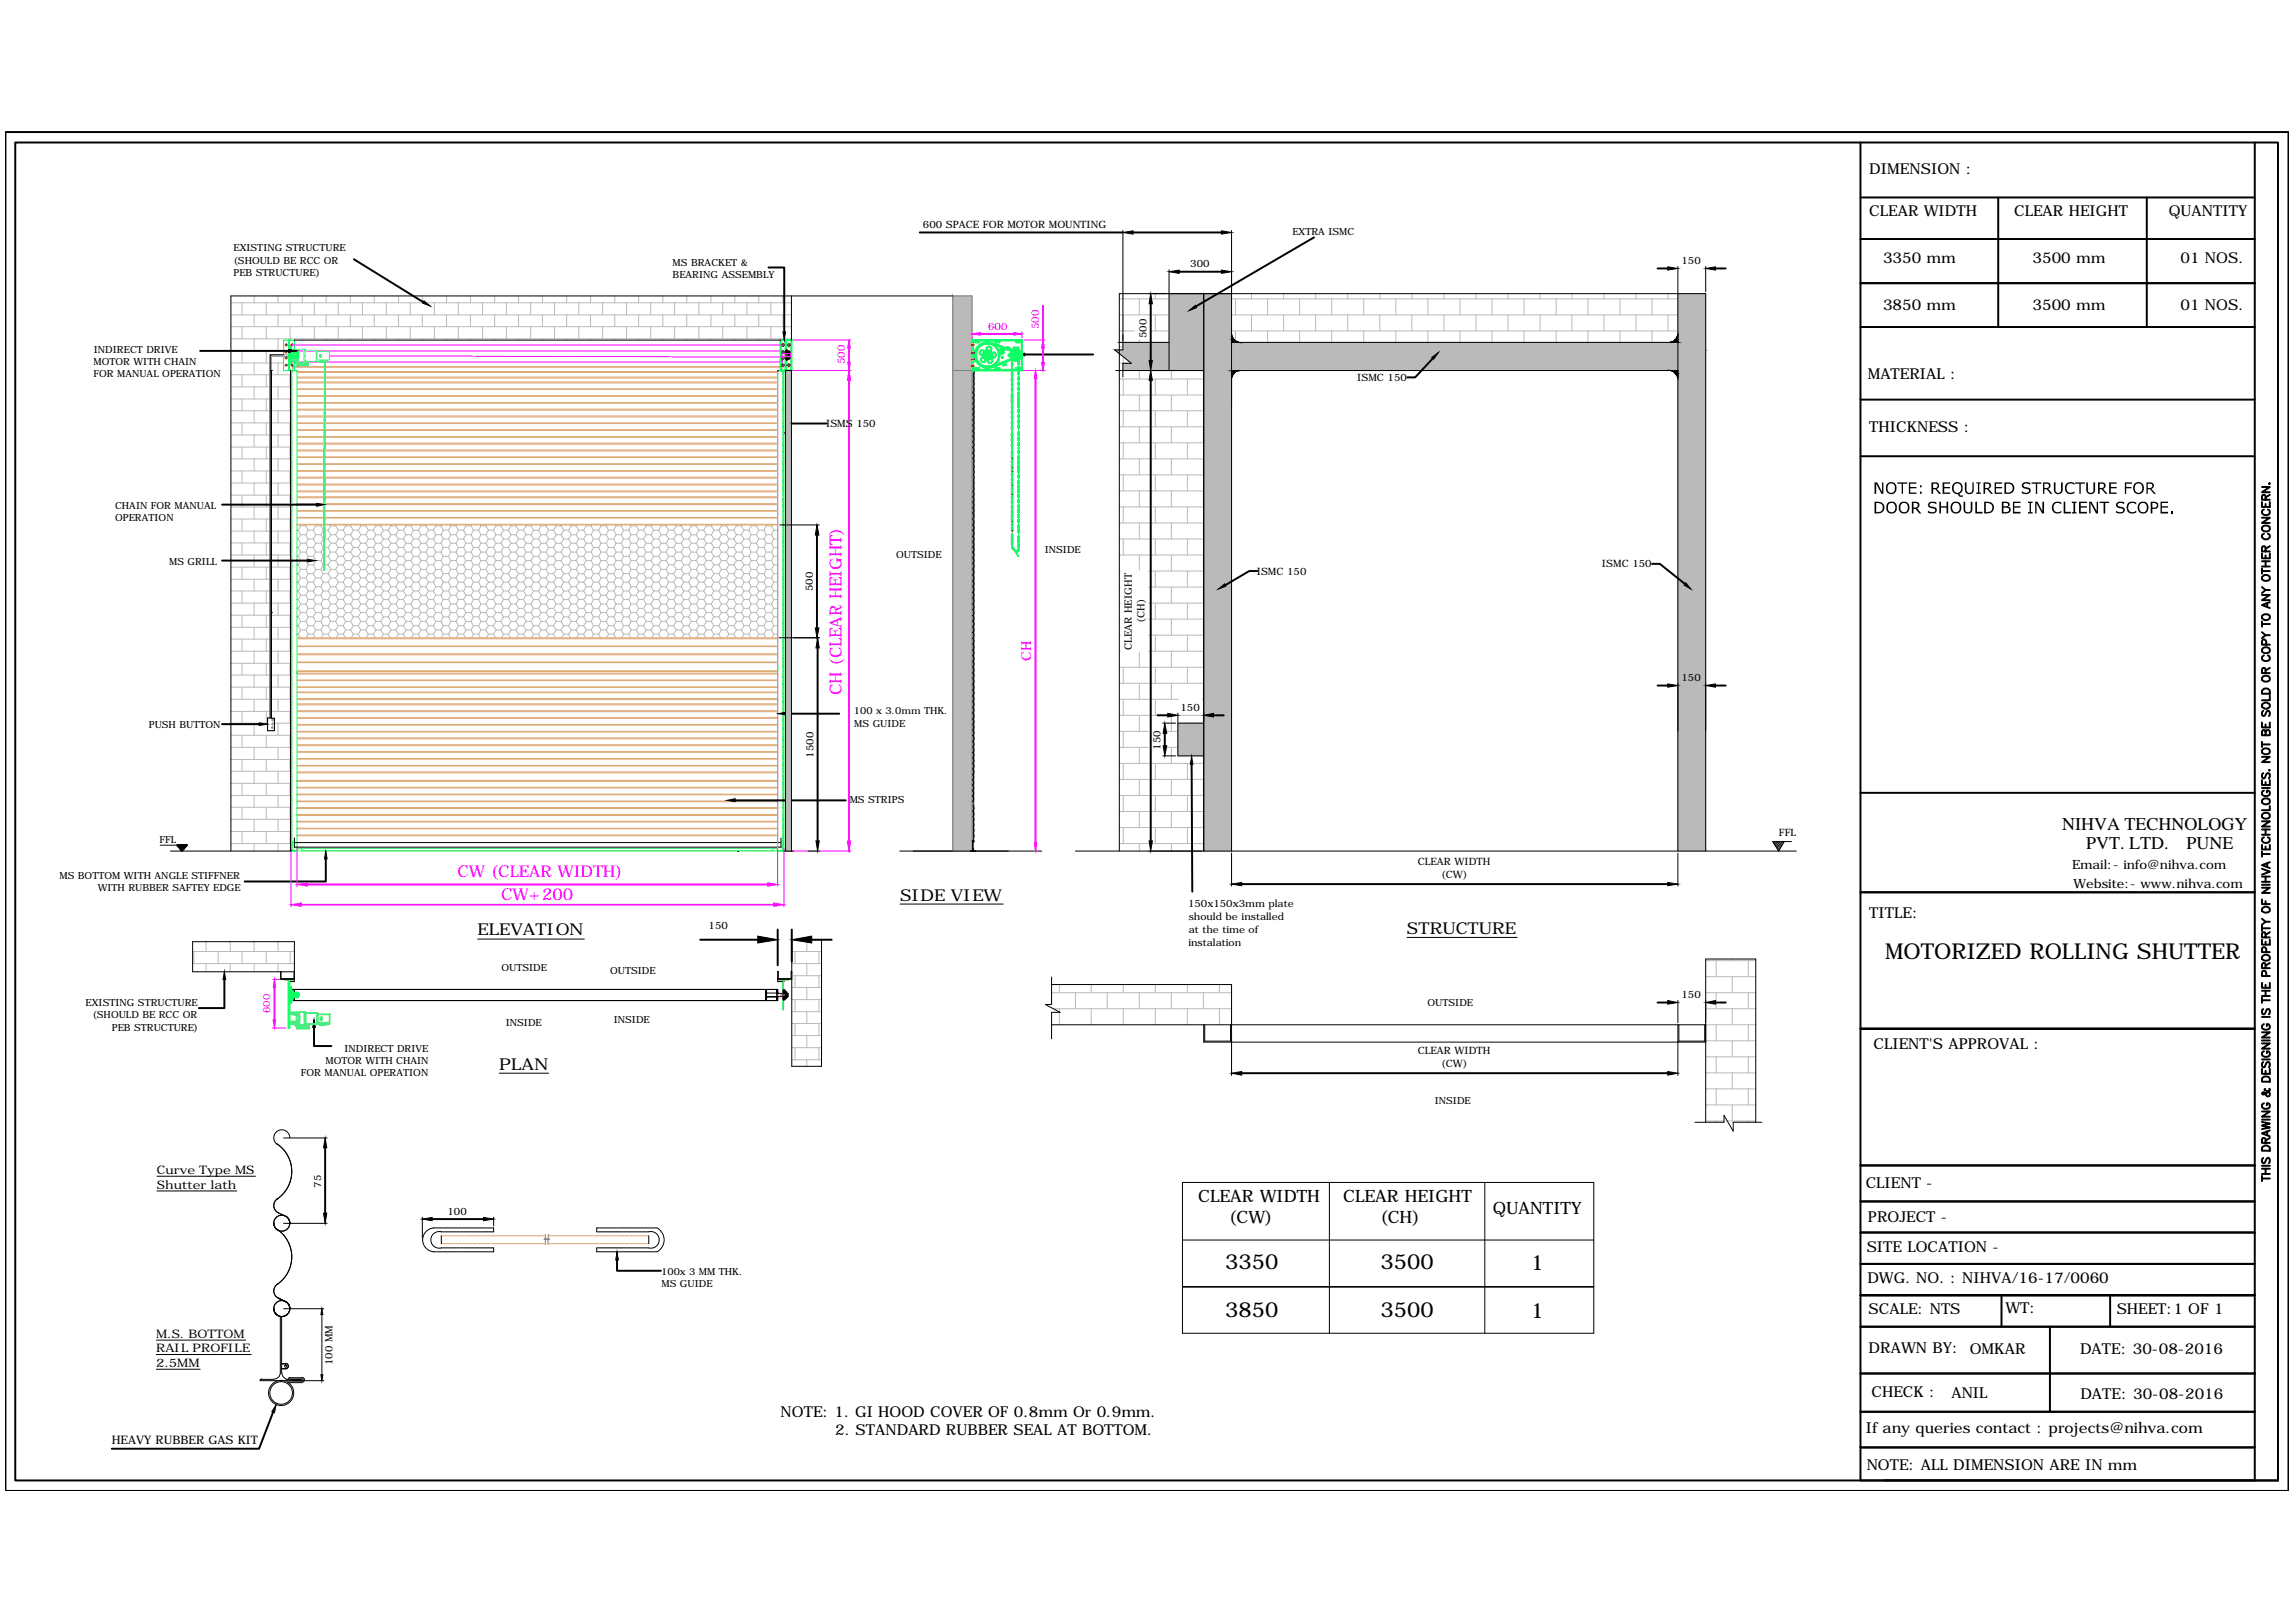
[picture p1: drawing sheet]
<svg xmlns="http://www.w3.org/2000/svg" width="297mm" height="210mm" viewBox="0 0 297 210" stroke-linecap="round" stroke-linejoin="round" font-family="sans-serif">
<defs><g id="words">
<text font-size="2.8" x="243.9" y="124.1">MOTORIZED ROLLING SHUTTER</text>
<g font-size="2.7">
<text x="158.5" y="164.3">3350</text>
<text x="178.6" y="164.3">3500</text>
<text x="198.1" y="164.3">1</text>
<text x="158.5" y="170.5">3850</text>
<text x="178.6" y="170.5">3500</text>
<text x="198.1" y="170.5">1</text>
</g>
<g font-size="2.3">
<text x="266.8" y="107.4">NIHVA TECHNOLOGY</text>
<text x="269.9" y="109.9">PVT. LTD.</text>
<text x="282.9" y="109.9">PUNE</text>
</g>
<g font-size="2.2">
<text x="155" y="155.6">CLEAR WIDTH</text>
<text x="173.8" y="155.6">CLEAR HEIGHT</text>
<text x="159" y="158.3">(CW)</text>
<text x="178.5" y="158.3">(CH)</text>
<text x="193.1" y="157.1">QUANTITY</text>
</g>
<g font-size="2.1" fill="#f0f">
<text x="108.9" y="90" transform="rotate(-90 108.9 90)">CH (CLEAR HEIGHT)</text>
<text x="59.2" y="113.5">CW (CLEAR WIDTH)</text>
<text x="64.8" y="116.5">CW+200</text>
</g>
<g font-size="2.1">
<text x="116.4" y="116.6">SIDE VIEW</text>
<text x="61.8" y="121.1">ELEVATION</text>
<text x="182" y="120.9">STRUCTURE</text>
<text x="64.6" y="138.4">PLAN</text>
</g>
<g font-size="1.9">
<text x="241.8" y="22.5">DIMENSION :</text>
<text x="241.8" y="28">CLEAR WIDTH</text>
<text x="260.6" y="28">CLEAR HEIGHT</text>
<text x="280.6" y="28">QUANTITY</text>
<text x="243.6" y="34">3350 mm</text>
<text x="263" y="34">3500 mm</text>
<text x="282.1" y="34">01 NOS.</text>
<text x="243.6" y="40.1">3850 mm</text>
<text x="263" y="40.1">3500 mm</text>
<text x="282.1" y="40.1">01 NOS.</text>
<text x="241.6" y="49">MATERIAL :</text>
<text x="241.8" y="55.9">THICKNESS :</text>
<text x="241.8" y="118.8">TITLE:</text>
<text x="242.4" y="135.7">CLIENT'S APPROVAL :</text>
<text x="241.4" y="153.8">CLIENT -</text>
<text x="241.7" y="158.1">PROJECT -</text>
<text x="241.5" y="162.1">SITE LOCATION -</text>
<text x="241.6" y="166.1">DWG. NO. : NIHVA/16-17/0060</text>
<text x="241.8" y="170">SCALE: NTS</text>
<text x="259.4" y="169.9">WT:</text>
<text x="273.8" y="170">SHEET:1 OF 1</text>
<text x="241.8" y="175.1">DRAWN BY:</text>
<text x="254.8" y="175.2">OMKAR</text>
<text x="269.1" y="175.2">DATE: 30-08-2016</text>
<text x="101" y="183.3">NOTE: 1. GI HOOD COVER OF 0.8mm Or 0.9mm.</text>
<text x="108.1" y="185.7">2. STANDARD RUBBER SEAL AT BOTTOM.</text>
<text x="241.4" y="185.5">If any queries contact : projects@nihva.com</text>
<text x="242.1" y="180.8">CHECK :</text>
<text x="252.5" y="180.9">ANIL</text>
<text x="269.1" y="181">DATE: 30-08-2016</text>
<text x="241.5" y="190.2">NOTE: ALL DIMENSION ARE IN mm</text>
</g>
<text font-size="1.8" fill="#f0f" x="133.4" y="85.5" transform="rotate(-90 133.4 85.5)">CH</text>
<g font-size="1.7">
<text x="268.1" y="112.4">Email:- info@nihva.com</text>
<text x="268.3" y="114.9">Website:- www.nihva.com</text>
</g>
<g font-size="1.5">
<text x="20.3" y="151.9">Curve Type MS</text>
<text x="20.3" y="153.8">Shutter lath</text>
<text x="20.2" y="173.1">M.S. BOTTOM</text>
<text x="20.2" y="175">RAIL PROFILE</text>
<text x="20.2" y="176.9">2.5MM</text>
<text x="14.5" y="186.8">HEAVY RUBBER GAS KIT</text>
</g>
<g font-size="1.3">
<text x="119.4" y="29.5">600 SPACE FOR MOTOR MOUNTING</text>
<text x="30.2" y="32.5">EXISTING STRUCTURE</text>
<text x="30.2" y="34.1">(SHOULD BE RCC OR</text>
<text x="30.2" y="35.7">PEB STRUCTURE)</text>
<text x="87" y="34.4">MS BRACKET &amp;</text>
<text x="154" y="34.6">300</text>
<text x="167.2" y="30.4">EXTRA ISMC</text>
<text x="217.5" y="34.2">150</text>
<text x="87" y="36">BEARING ASSEMBLY</text>
<text x="12.1" y="47.2">MOTOR WITH CHAIN</text>
<text x="12.1" y="45.6">INDIRECT DRIVE</text>
<text x="148.3" y="43.8" transform="rotate(-90 148.3 43.8)">500</text>
<text x="12.1" y="48.8">FOR MANUAL OPERATION</text>
<text x="175.6" y="49.3">ISMC 150</text>
<text x="106.9" y="55.3">ISMS 150</text>
<text x="14.9" y="65.9">CHAIN FOR MANUAL</text>
<text x="14.9" y="67.4">OPERATION</text>
<text x="135.2" y="71.6">INSIDE</text>
<text x="21.9" y="73.1">MS GRILL</text>
<text x="105.1" y="76.5" transform="rotate(-90 105.1 76.5)">500</text>
<text x="115.9" y="72.2">OUTSIDE</text>
<text x="162.6" y="74.4">ISMC 150</text>
<text x="207.2" y="73.4">ISMC 150</text>
<text x="148.1" y="80.6" transform="rotate(-90 148.1 80.6)">(CH)</text>
<text x="146.4" y="84.1" transform="rotate(-90 146.4 84.1)">CLEAR HEIGHT</text>
<text x="217.5" y="88.2">150</text>
<text x="19.2" y="94.3">PUSH BUTTON</text>
<text x="110.5" y="92.4">100 x 3.0mm THK.</text>
<text x="110.5" y="94.1">MS GUIDE</text>
<text x="152.7" y="92">150</text>
<text x="105.2" y="98.1" transform="rotate(-90 105.2 98.1)">1500</text>
<text x="150.1" y="97" transform="rotate(-90 150.1 97)">150</text>
<text x="109.9" y="103.9">MS STRIPS</text>
<text x="7.7" y="113.7">MS BOTTOM WITH ANGLE STIFFNER</text>
<text x="20.6" y="109.1">FFL</text>
<text x="183.4" y="112">CLEAR WIDTH</text>
<text x="186.5" y="113.6">(CW)</text>
<text x="230.2" y="108.2">FFL</text>
<text x="12.6" y="115.3">WITH RUBBER SAFTEY EDGE</text>
<text x="153.7" y="117.4">150x150x3mm plate</text>
<text x="153.8" y="119.1">should be installed</text>
<text x="64.9" y="125.7">OUTSIDE</text>
<text x="91.7" y="120.3">150</text>
<text x="153.7" y="122.4">instalation</text>
<text x="153.8" y="120.7">at the time of</text>
<text x="11.1" y="130.2">EXISTING STRUCTURE</text>
<text x="12" y="131.8">(SHOULD BE RCC OR</text>
<text x="78.9" y="126.1">OUTSIDE</text>
<text x="184.7" y="130.2">OUTSIDE</text>
<text x="217.5" y="129.2">150</text>
<text x="14.5" y="133.4">PEB STRUCTURE)</text>
<text x="42.1" y="137.7">MOTOR WITH CHAIN</text>
<text x="44.6" y="136.1">INDIRECT DRIVE</text>
<text x="65.4" y="132.7">INSIDE</text>
<text x="79.4" y="132.4">INSIDE</text>
<text x="183.4" y="136.4">CLEAR WIDTH</text>
<text x="38.9" y="139.3">FOR MANUAL OPERATION</text>
<text x="185.6" y="142.8">INSIDE</text>
<text x="186.5" y="138.1">(CW)</text>
<text x="41.6" y="153.7" transform="rotate(-90 41.6 153.7)">75</text>
<text x="57.9" y="157.2">100</text>
<text x="85.5" y="165">100x 3 MM THK.</text>
<text x="85.6" y="166.6">MS GUIDE</text>
<text x="43" y="176.7" transform="rotate(-90 43 176.7)">100 MM</text>
</g>
<g font-size="1.3" fill="#f0f">
<text x="109.3" y="47.1" transform="rotate(-90 109.3 47.1)">500</text>
<text x="127.8" y="42.7">600</text>
<text x="134.4" y="42.6" transform="rotate(-90 134.4 42.6)">500</text>
<text x="35" y="131.1" transform="rotate(-90 35 131.1)">600</text>
</g>
</g></defs>
<!-- layer: 0 -->
<g fill="none" stroke="#dda56e" stroke-width=".13">
<path d="M37.9 47.5h63.3M37.9 47.4h63.3M38.4 59.2h62.2M38.4 59.1h62.2M38.4 58.4h62.2M38.4 58.2h62.2M38.4 57.5h62.2M38.4 56.6h62.2M38.4 56.5h62.2M38.4 55.7h62.2M38.4 55.6h62.2M38.4 54.8h62.2"/>
<path d="M38.4 54.7h62.2M38.4 54h62.2M38.4 53.8h62.2M38.4 53.1h62.2M38.4 52.9h62.2M38.4 52.2h62.2M38.4 52.1h62.2M38.4 51.3h62.2M38.4 51.2h62.2M38.4 50.4h62.2M38.4 50.3h62.2M38.4 49.6h62.2"/>
<path d="M38.4 49.4h62.2M38.4 57.3h62.2M38.4 48.9h62.2M38.4 48.8h62.2M38.4 48.2h62.2M38.4 48.1h62.2M101.4 59.9h.1M38.4 63.7h62.2M38.4 63.5h62.2M38.4 62.8h62.2M38.4 62.6h62.2M38.4 61.9h62.2"/>
<path d="M38.4 61.8h62.2M38.4 61h62.2M38.4 60.9h62.2M38.4 60.1h62.2M38.4 60h62.2M38.4 67.9h62.2M38.4 67.8h62.2M38.4 67h62.2M38.4 66.2h62.2M38.4 66.1h62.2M38.4 65.3h62.2M38.4 65.2h62.2"/>
<path d="M38.4 64.4h62.2M38.4 64.3h62.2M38.4 82.5h62.1M38.4 83.6h62.1M38.4 84.6h62.1M38.4 85.7h62.1M38.4 86.9h62.2M38.4 96.5h62.2M38.4 96.4h62.2M38.4 95.6h62.2M38.4 95.5h62.2M38.4 94.7h62.2"/>
<path d="M38.4 94.6h62.2M38.4 93.8h62.2M38.4 92.9h62.2M38.4 92.1h62.2M38.4 92h62.2M38.4 99.9h62.2M38.4 99.1h62.2M38.4 99h62.2M38.4 98.2h62.2M38.4 97.4h62.2M38.4 97.3h62.2M38.4 90.5h62.2"/>
<path d="M38.4 90.4h62.2M38.4 89.6h62.2M38.4 91.2h62.2M38.4 91.1h62.2M38.4 89h62.2M38.4 88.9h62.2M38.4 88.1h62.2M38.4 88h62.2M38.4 87.2h62.2M38.4 87.1h62.2M38.6 82.7h3.3M38.6 83.7h3.3"/>
<path d="M38.6 84.7h3.3M38.6 85.8h3.3M38.6 86.8h3.3M41.9 82.7h58.6M41.9 83.7h58.6M41.9 84.7h58.6M41.9 85.8h58.6M41.9 86.8h58.6M38.4 108.1h62.2M38.4 107.3h62.2M38.4 107.2h62.2M38.4 106.4h62.2"/>
<path d="M38.4 106.3h62.2M38.4 105.5h62.2M38.4 105.4h62.2M38.4 104.6h62.2M38.4 104.5h62.2M38.4 103.7h62.2M38.4 102.9h62.2M38.4 102.8h62.2M38.4 102h62.2M38.4 101.9h62.2M38.4 101.1h62.2M38.4 101h62.2"/>
<path d="M38.4 100h62.2M57.1 159.9h.2M57.3 159.9h.1M57.5 159.9h.1M57.7 159.9h.1M57.9 159.9h.1M58.1 159.9h.1M58.3 159.9h.1M58.5 159.9h.1M58.7 159.9h.1M58.9 159.9h.1M59 159.9h.2"/>
<path d="M59.3 159.9h.1M59.5 159.9h.1M59.6 159.9h.2M59.8 159.9h.2M60 159.9h.1M60.2 159.9h.2M60.4 159.9h.2M60.6 159.9h.1M60.8 159.9h.1M61 159.9h.1M61.2 159.9h.1M61.4 159.9h.1"/>
<path d="M61.6 159.9h.1M61.8 159.9h.1M62 159.9h.1M62.2 159.9h.1M62.3 159.9h.2M62.6 159.9h.1M62.8 159.9h.1M62.9 159.9h.2M63.1 159.9h.2M63.3 159.9h.1M63.5 159.9h.2M63.7 159.9h6.9"/>
<path d="M70.9 159.9h6.4M77.4 159.9h.1M77.6 159.9h.1M77.8 159.9h.1M78 159.9h.1M78.2 159.9h.1M78.3 159.9h.2M78.6 159.9h.1M78.7 159.9h.2M78.9 159.9h.2M79.1 159.9h.2M79.3 159.9h.1"/>
<path d="M79.5 159.9h.2M79.7 159.9h.1M79.9 159.9h.1M80.1 159.9h.1M80.3 159.9h.1M80.5 159.9h.1M80.7 159.9h.1M80.9 159.9h.1M81.1 159.9h.1M81.3 159.9h.1M81.5 159.9h.1M81.6 159.9h.2"/>
<path d="M81.9 159.9h.1M82 159.9h.2M82.2 159.9h.2M82.5 159.9h.1M82.6 159.9h.1M82.8 159.9h.2M83 159.9h.1M83.2 159.9h.1M83.4 159.9h.2M83.6 159.9h.1M83.8 159.9h.1M57.1 160.9h.2"/>
<path d="M57.3 160.9h.1M57.5 160.9h.1M57.7 160.9h.1M57.9 160.9h.1M58.1 160.9h.1M58.3 160.9h.1M58.5 160.9h.1M58.7 160.9h.1M58.9 160.9h.1M59 160.9h.2M59.3 160.9h.1M59.5 160.9h.1"/>
<path d="M59.6 160.9h.2M59.8 160.9h.2M60 160.9h.1M60.2 160.9h.2M60.4 160.9h.2M60.6 160.9h.1M60.8 160.9h.1M61 160.9h.1M61.2 160.9h.1M61.4 160.9h.1M61.6 160.9h.1M61.8 160.9h.1"/>
<path d="M62 160.9h.1M62.2 160.9h.1M62.3 160.9h.2M62.6 160.9h.1M62.8 160.9h.1M62.9 160.9h.2M63.1 160.9h.2M63.3 160.9h.1M63.5 160.9h.2M63.7 160.9h6.9M70.9 160.9h6.4M77.4 160.9h.1"/>
<path d="M77.6 160.9h.1M77.8 160.9h.1M78 160.9h.1M78.2 160.9h.1M78.3 160.9h.2M78.6 160.9h.1M78.7 160.9h.2M78.9 160.9h.2M79.1 160.9h.2M79.3 160.9h.1M79.5 160.9h.2M79.7 160.9h.1"/>
<path d="M79.9 160.9h.1M80.1 160.9h.1M80.3 160.9h.1M80.5 160.9h.1M80.7 160.9h.1M80.9 160.9h.1M81.1 160.9h.1M81.3 160.9h.1M81.5 160.9h.1M81.6 160.9h.2M81.9 160.9h.1M82 160.9h.2"/>
<path d="M82.2 160.9h.2M82.5 160.9h.1M82.6 160.9h.1M82.8 160.9h.2M83 160.9h.1M83.2 160.9h.1M83.4 160.9h.2M83.6 160.9h.1M83.8 160.9h.1"/>
</g>
<g fill="none" stroke="#0f0" stroke-width=".13">
<path d="M37.3 44v3.9M37.4 44v3.9M37.4 46.5h.1M37.4 46.6h.1M37.4 45.3h.1M37.4 45.4h.1M37.4 45.8h1.2v.3h-1.2M37.4 44.8h.1M37.4 47.1h.1M37.4 44.8h.2v2.3h-.2M37.5 45.6v.7M37.5 44v3.9"/>
<path d="M37.6 44.9h.1M37.6 47h.1M37.6 44l-.2 .1v3.8h.2M37.6 45.1l.1 .1v1.6h-.1M37.6 44.9v2.1M37.7 47.9v62.2h.7v-38.7M37.7 45.5h.1M37.7 46.4h.1M37.7 48.3v.2M37.7 48.6v.2M37.7 48.9v.2M37.7 49.2v.2"/>
<path d="M37.7 49.5v.2M37.7 49.8v.2M37.7 50.1v.2M37.7 50.4v.2M37.7 50.7v.2M37.7 51v.1M37.7 51.3v.1M37.7 51.5v.2M37.7 51.8v.2M37.7 52.1v.2M37.7 52.4v.2M37.7 52.7v.2"/>
<path d="M37.7 53v.2M37.7 53.3v.2M37.7 53.6v.1M37.7 53.9v.1M37.7 54.2v.1M37.7 54.4v.2M37.7 54.7v.2M37.7 55v.2M37.7 55.3v.2M37.7 55.6v.2M37.7 55.9v.2M37.7 56.2v.2"/>
<path d="M37.7 56.5v.2M37.7 56.8v.2M37.7 57.1v.2M37.7 57.3v.3M37.7 57.6v.3M37.7 57.9v.3M37.7 58.2v.2M37.7 58.5v.2M37.7 58.8v.2M37.7 59.1v.2M37.7 59.4v.2M37.7 59.7v.2"/>
<path d="M37.7 60v.2M37.8 45.5v.9M37.8 45.7h.8l-.1 .6M37.8 45.7h.6v.2l.1-.1M37.8 46.3h.7M37.8 46h.8M38.1 45.2v-1.2h-1.4v3.9h1.7v23.4M38.1 46.8v1.1M38.4 45.8h.1M38.4 46.1h.1M38.4 48h-.7v.2M38.5 45.7v.1"/>
<path d="M38.5 46.1v.2M38.5 46.1l-.1-.1v.2h-.6M38.6 45.8h.1M38.6 46.1h.1M100.5 48.8h.1M100.6 48h.7v.2M101.3 48.3v.2M101.3 48.6v.2M101.3 48.9v.2M101.3 49.2v.2M101.3 49.5v.2M101.3 49.8v.2"/>
<path d="M101.3 50.1v.2M101.3 50.4v.2M101.3 50.7v.2M101.3 51v.1M101.3 51.3v.1M101.3 51.5v.2M101.3 51.8v.2M101.3 52.1v.2M101.3 52.4v.2M101.3 52.7v.2M101.3 53v.2M101.3 53.3v.2"/>
<path d="M101.3 53.6v.1M101.3 53.9v.1M101.3 54.2v.1M101.3 54.4v.2M101.3 54.7v.2M101.3 55v.2M101.3 55.3v.2M101.3 55.6v.2M101.3 55.9v.2M101.3 56.2v.2M101.3 56.5v.2M101.3 56.8v.2"/>
<path d="M101.3 57.1v.2M101.3 57.3v.3M101.3 57.6v.3M101.3 57.9v.3M101.3 58.2v.2M101.3 58.5v.2M101.3 58.8v.2M101.3 59.1v.2M101.3 59.4v.2M101.3 59.7v.2M101.3 60v.2M101.4 47.9v62.2h-.8"/>
<path d="M102.4 47.9h-1.8v23.4M130.9 57.2v.2M131.8 57v.2M37.7 60.3v.2M37.7 60.6v.2M37.7 60.9v.2M37.7 61.2v.1M37.7 61.5v.1M37.7 61.8v.1M37.7 62v.2M37.7 62.3v.2M37.7 62.6v.2"/>
<path d="M37.7 62.9v.2M37.7 63.2v.2M37.7 63.5v.2M37.7 63.8v.2M37.7 64.1v.1M37.7 64.4v.1M37.7 64.6v.2M37.7 64.9v.2M37.7 65.2v.2M37.7 65.5v.2M37.7 65.8v.2M37.7 66.1v.2"/>
<path d="M37.7 66.4v.2M37.7 66.7v.2M37.7 67v.2M37.7 67.3v.2M37.7 67.5v.3M37.7 67.8v.3M37.7 68.1v.3M37.7 68.4v.3M37.7 68.7v.2M37.7 69v.2M37.7 69.3v.2M37.7 69.6v.2"/>
<path d="M37.7 69.9v.2M37.7 70.2v.2M37.7 70.5v.2M37.7 70.8v.2M37.7 71.1v.2M37.7 71.4v.1M37.7 71.7v.1M37.7 72v.1M37.7 72.2v.2M37.7 72.5v.2M37.7 72.8v.2M37.7 73.1v.2"/>
<path d="M37.7 73.4v.2M37.7 73.7v.2M37.7 74v.2M37.7 74.3v.2M37.7 74.6v.1M37.7 74.8v.2M37.7 75.1v.2M37.7 75.4v.2M37.7 75.7v.2M37.7 76v.2M37.7 76.3v.2M37.7 76.6v.2"/>
<path d="M37.7 76.9v.2M37.7 77.2v.2M37.7 77.5v.2M37.7 77.8v.2M37.7 78v.3M37.7 78.3v.3M37.7 78.6v.3M37.7 78.9v.2M37.7 79.2v.2M37.7 79.5v.2M37.7 79.8v.2M100.6 71.4v38.4"/>
<path d="M101.3 60.3v.2M101.3 60.6v.2M101.3 60.9v.2M101.3 61.2v.1M101.3 61.5v.1M101.3 61.8v.1M101.3 62v.2M101.3 62.3v.2M101.3 62.6v.2M101.3 62.9v.2M101.3 63.2v.2M101.3 63.5v.2"/>
<path d="M101.3 63.8v.2M101.3 64.1v.1M101.3 64.4v.1M101.3 64.6v.2M101.3 64.9v.2M101.3 65.2v.2M101.3 65.5v.2M101.3 65.8v.2M101.3 66.1v.2M101.3 66.4v.2M101.3 66.7v.2M101.3 67v.2"/>
<path d="M101.3 67.3v.2M101.3 67.5v.3M101.3 67.8v.3M101.3 68.1v.3M101.3 68.4v.3M101.3 68.7v.2M101.3 69v.2M101.3 69.3v.2M101.3 69.6v.2M101.3 69.9v.2M101.3 70.2v.2M101.3 70.5v.2"/>
<path d="M101.3 70.8v.2M101.3 71.1v.2M101.3 71.4v.1M101.3 71.7v.1M101.3 72v.1M101.3 72.2v.2M101.3 72.5v.2M101.3 72.8v.2M101.3 73.1v.2M101.3 73.4v.2M101.3 73.7v.2M101.3 74v.2"/>
<path d="M101.3 74.3v.2M101.3 74.6v.1M101.3 74.8v.2M101.3 75.1v.2M101.3 75.4v.2M101.3 75.7v.2M101.3 76v.2M101.3 76.3v.2M101.3 76.6v.2M101.3 76.9v.2M101.3 77.2v.2M101.3 77.5v.2"/>
<path d="M101.3 77.8v.2M101.3 78v.3M101.3 78.3v.3M101.3 78.6v.3M101.3 78.9v.2M101.3 79.2v.2M101.3 79.5v.2M101.3 79.8v.2M131.8 70.9l.1 .1M37.7 80.1v.2M37.7 80.4v.2M37.7 80.7v.2"/>
<path d="M37.7 81v.2M37.7 81.3v.2M37.7 81.6v.1M37.7 81.9v.1M37.7 82.2v.1M37.7 82.4v.2M37.7 82.7v.2M37.7 83v.2M37.7 83.3v.2M37.7 83.6v.2M37.7 83.9v.2M37.7 84.2v.2"/>
<path d="M37.7 84.5v.2M37.7 84.8v.1M37.7 85v.2M37.7 85.3v.2M37.7 85.6v.2M37.7 85.9v.2M37.7 86.2v.2M37.7 86.5v.2M37.7 86.8v.2M37.7 87.1v.2M37.7 87.4v.2M37.7 87.7v.2"/>
<path d="M37.7 88v.2M37.7 88.3v.2M37.7 88.5v.3M37.7 88.8v.3M37.7 89.1v.2M37.7 89.4v.2M37.7 89.7v.2M37.7 90v.2M37.7 90.3v.2M37.7 90.6v.2M37.7 90.9v.2M37.7 91.2v.2"/>
<path d="M37.7 91.5v.2M37.7 91.8v.1M37.7 92.1v.1M37.7 92.4v.1M37.7 92.6v.2M37.7 92.9v.2M37.7 93.2v.2M37.7 93.5v.2M37.7 93.8v.2M37.7 94.1v.2M37.7 94.4v.2M37.7 94.7v.2"/>
<path d="M37.7 95v.2M37.7 95.2v.2M37.7 95.5v.2M37.7 95.8v.2M37.7 96.1v.2M37.7 96.4v.2M37.7 96.7v.2M37.7 97v.2M37.7 97.3v.2M37.7 97.6v.2M37.7 97.9v.2M37.7 98.2v.2"/>
<path d="M37.7 98.5v.2M37.7 98.7v.3M37.7 99v.3M37.7 99.3v.2M37.7 99.6v.2M37.7 99.9v.2M101.3 80.1v.2M101.3 80.4v.2M101.3 80.7v.2M101.3 81v.2M101.3 81.3v.2M101.3 81.6v.1"/>
<path d="M101.3 81.9v.1M101.3 82.2v.1M101.3 82.4v.2M101.3 82.7v.2M101.3 83v.2M101.3 83.3v.2M101.3 83.6v.2M101.3 83.9v.2M101.3 84.2v.2M101.3 84.5v.2M101.3 84.8v.1M101.3 85v.2"/>
<path d="M101.3 85.3v.2M101.3 85.6v.2M101.3 85.9v.2M101.3 86.2v.2M101.3 86.5v.2M101.3 86.8v.2M101.3 87.1v.2M101.3 87.4v.2M101.3 87.7v.2M101.3 88v.2M101.3 88.3v.2M101.3 88.5v.3"/>
<path d="M101.3 88.8v.3M101.3 89.1v.2M101.3 89.4v.2M101.3 89.7v.2M101.3 90v.2M101.3 90.3v.2M101.3 90.6v.2M101.3 90.9v.2M101.3 91.2v.2M101.3 91.5v.2M101.3 91.8v.1M101.3 92.1v.1"/>
<path d="M101.3 92.4v.1M101.3 92.6v.2M101.3 92.9v.2M101.3 93.2v.2M101.3 93.5v.2M101.3 93.8v.2M101.3 94.1v.2M101.3 94.4v.2M101.3 94.7v.2M101.3 95v.2M101.3 95.2v.2M101.3 95.5v.2"/>
<path d="M101.3 95.8v.2M101.3 96.1v.2M101.3 96.4v.2M101.3 96.7v.2M101.3 97v.2M101.3 97.3v.2M101.3 97.6v.2M101.3 97.9v.2M101.3 98.2v.2M101.3 98.5v.2M101.3 98.7v.3M101.3 99v.3"/>
<path d="M101.3 99.3v.2M101.3 99.6v.2M101.3 99.9v.2M37.7 109.8v.3h.1M37.7 100.2v.2M37.7 100.5v.2M37.7 100.8v.2M37.7 101.1v.2M37.7 101.4v.2M37.7 101.7v.2M37.7 102v.1M37.7 102.3v.1"/>
<path d="M37.7 102.6v.1M37.7 102.9v.1M37.7 103.1v.2M37.7 103.4v.2M37.7 103.7v.2M37.7 104v.2M37.7 104.3v.2M37.7 104.6v.2M37.7 104.9v.2M37.7 105.2v.2M37.7 105.4v.2M37.7 105.7v.2"/>
<path d="M37.7 106v.2M37.7 106.3v.2M37.7 106.6v.2M37.7 106.9v.2M37.7 107.2v.2M37.7 107.5v.2M37.7 107.8v.2M37.7 108.1v.2M37.7 108.4v.2M37.7 108.7v.2M37.7 109v.2M37.7 109.2v.3"/>
<path d="M37.7 109.5v.2M37.9 110.1h.1M38 110.1h.2M38.2 110.1h.1M38.4 110.1h.1M100.6 110.1h.1M100.7 110.1h.2M100.9 110.1h.1M101.1 110.1h.1M101.3 100.2v.2M101.3 100.5v.2M101.3 100.8v.2"/>
<path d="M101.3 101.1v.2M101.3 101.4v.2M101.3 101.7v.2M101.3 102v.1M101.3 102.3v.1M101.3 102.6v.1M101.3 102.9v.1M101.3 103.1v.2M101.3 103.4v.2M101.3 103.7v.2M101.3 104v.2M101.3 104.3v.2"/>
<path d="M101.3 104.6v.2M101.3 104.9v.2M101.3 105.2v.2M101.3 105.4v.2M101.3 105.7v.2M101.3 106v.2M101.3 106.3v.2M101.3 106.6v.2M101.3 106.9v.2M101.3 107.2v.2M101.3 107.5v.2M101.3 107.8v.2"/>
<path d="M101.3 108.1v.2M101.3 108.4v.2M101.3 108.7v.2M101.3 109v.2M101.3 109.2v.3M101.3 109.5v.2M101.3 109.8v.3h-.1M36.7 126.7h1.4v.1h-1.4zM37.3 126.8v6.2h.2v-6.2M37.3 126.8v.1M37.3 127.1v.2M37.3 127.5v.2"/>
<path d="M37.3 127.9v.2M37.3 128.3v.2M37.3 128.6v.3M37.3 129v.3M37.3 129.4v.3M37.3 129.8v.3M37.3 130.2v.3M37.3 130.6v.2M37.3 131v.2M37.3 131.3v.3M37.3 131.7v.3M37.3 132.2v.2"/>
<path d="M37.3 132.5v.3M37.3 132.9v.1M100.6 126.7h1.4v.1h-1.4zM101.3 126.8v3.9h.1v-3.9"/>
<circle cx="37" cy="46.3" r=".11"/>
<circle cx="37" cy="44.6" r=".11"/>
<circle cx="37" cy="47.3" r=".11"/>
<circle cx="37" cy="45.6" r=".11"/>
<circle cx="37.8" cy="44.6" r=".11"/>
<circle cx="37.8" cy="47.3" r=".11"/>
</g>
<g fill="none" stroke="#bababa" stroke-width=".13">
<path d="M29.9 39.2h72.5M31.3 39.2v1.6M32.9 38.3v.9M34.4 39.2v1.6M36 38.3v.9M37.5 39.2v1.6M39.1 38.3v.9M40.7 39.2v1.6M42.2 38.3v.9M43.8 39.2v1.6M45.3 38.3v.9M46.9 39.2v1.6"/>
<path d="M48.4 38.3v.9M50 39.2v1.6M51.5 38.3v.9M53.1 39.2v1.6M54.6 38.3v.9M56.2 39.2v1.6M57.8 38.3v.9M59.3 39.2v1.6M60.9 38.3v.9M62.4 39.2v1.6M64 38.3v.9M65.5 39.2v1.6"/>
<path d="M67.1 38.3v.9M68.7 39.2v1.6M70.2 38.3v.9M71.7 39.2v1.6M73.3 38.3v.9M74.9 39.2v1.6M76.4 38.3v.9M78 39.2v1.6M79.5 38.3v.9M81.1 39.2v1.6M82.6 38.3v.9M84.2 39.2v1.6"/>
<path d="M85.8 38.3v.9M87.3 39.2v1.6M88.8 38.3v.9M90.4 39.2v1.6M92 38.3v.9M93.5 39.2v1.6M95.1 38.3v.9M96.6 39.2v1.6M98.2 38.3v.9M99.7 39.2v1.6M101.3 38.3v.9M144.8 38.7h6.4"/>
<path d="M145.3 38v.7M147.4 38.7v2.1M149.5 38v.7M159.3 38.7h57.8M159.8 38.7v2.1M161.9 38v.7M164 38.7v2.1M166.1 38v.7M168.1 38.7v2.1M170.2 38v.7M172.3 38.7v2.1M174.4 38v.7"/>
<path d="M176.4 38.7v2.1M178.5 38v.7M180.6 38.7v2.1M182.7 38v.7M184.7 38.7v2.1M186.8 38v.7M188.9 38.7v2.1M191 38v.7M193 38.7v2.1M195.1 38v.7M197.2 38.7v2.1M199.2 38v.7"/>
<path d="M201.3 38.7v2.1M203.4 38v.7M205.4 38.7v2.1M207.5 38v.7M209.6 38.7v2.1M211.7 38v.7M213.7 38.7v2.1M215.8 38v.7M29.9 40.8h72.5M29.9 42.3h72.5M29.9 43.8h72.5M29.9 45.4h6.8"/>
<path d="M29.9 47h5.1M29.9 48.5h5.1M29.9 50.1h5.1M29.9 51.6h5.1M29.9 53.2h5.1M29.9 54.7h5.1M29.9 56.3h5.1M29.9 57.9h5.1M29.9 59.4h5.1M31.3 42.3v1.5M31.3 45.4v1.6M31.3 48.5v1.6"/>
<path d="M31.3 51.6v1.6M31.3 54.7v1.6M31.3 57.9v1.5M32.9 40.8v1.5M32.9 43.8v1.6M32.9 47v1.5M32.9 50.1v1.5M32.9 53.2v1.5M32.9 56.3v1.6M32.9 59.4v1.5M34.4 42.3v1.5M34.4 45.4v1.6"/>
<path d="M34.4 48.5v1.6M34.4 51.6v1.6M34.4 54.7v1.6M34.4 57.9v1.5M35.1 47h1.6M35.1 48.5h2.5M35.1 50.1h2.5M35.1 51.6h2.5M35.1 53.2h2.5M35.1 54.7h2.5M35.1 56.3h2.5M35.1 57.9h2.5"/>
<path d="M35.1 59.4h2.5M36 40.8v1.5M36 43.8v1.6M36 47v1.5M36 50.1v1.5M36 53.2v1.5M36 56.3v1.6M36 59.4v1.5M37.5 42.3v1.5M37.5 48.5v1.6M37.5 51.6v1.6M37.5 54.7v1.6"/>
<path d="M37.5 57.9v1.5M39.1 40.8v1.5M39.1 43.8v.2M40.7 42.3v1.5M42.2 40.8v1.5M42.2 43.8v.2M43.8 42.3v1.5M45.3 40.8v1.5M45.3 43.8v.2M46.9 42.3v1.5M48.4 40.8v1.5M48.4 43.8v.2"/>
<path d="M50 42.3v1.5M51.5 40.8v1.5M51.5 43.8v.2M53.1 42.3v1.5M54.6 40.8v1.5M54.6 43.8v.2M56.2 42.3v1.5M57.8 40.8v1.5M57.8 43.8v.2M59.3 42.3v1.5M60.9 40.8v1.5M60.9 43.8v.2"/>
<path d="M62.4 42.3v1.5M64 40.8v1.5M64 43.8v.2M65.5 42.3v1.5M67.1 40.8v1.5M67.1 43.8v.2M68.7 42.3v1.5M70.2 40.8v1.5M70.2 43.8v.2M71.7 42.3v1.5M73.3 40.8v1.5M73.3 43.8v.2"/>
<path d="M74.9 42.3v1.5M76.4 40.8v1.5M76.4 43.8v.2M78 42.3v1.5M79.5 40.8v1.5M79.5 43.8v.2M81.1 42.3v1.5M82.6 40.8v1.5M82.6 43.8v.2M84.2 42.3v1.5M85.8 40.8v1.5M85.8 43.8v.2"/>
<path d="M87.3 42.3v1.5M88.8 40.8v1.5M88.8 43.8v.2M90.4 42.3v1.5M92 40.8v1.5M92 43.8v.2M93.5 42.3v1.5M95.1 40.8v1.5M95.1 43.8v.2M96.6 42.3v1.5M98.2 40.8v1.5M98.2 43.8v.2"/>
<path d="M99.7 42.3v1.5M101.3 40.8v1.5M101.3 43.8v.2M144.8 40.8h6.4M144.8 47h1.5M144.8 53.2h10.9M144.8 59.4h10.9M144.8 42.8h1.9M144.8 44.9h.5M144.8 49.1h10.9M144.8 51.1h10.9M144.8 55.2h10.9"/>
<path d="M144.8 57.3h10.9M145.3 40.8v2M145.3 46.2v.8M145.3 49.1v2M145.3 53.2v2M145.3 57.3v2.1M147.4 44v.3M147.4 47.9v1.2M147.4 51.1v2.1M147.4 55.2v2.1M147.4 59.4v2.1M148.8 42.8h2.4"/>
<path d="M149.5 40.8v2M149.5 49.1v2M149.5 53.2v2M149.5 57.3v2.1M151.5 47.9v1.2M151.5 51.1v2.1M151.5 55.2v2.1M151.5 59.4v2.1M153.6 49.1v2M153.6 53.2v2M153.6 57.3v2.1M155.7 47.9v1.2"/>
<path d="M155.7 51.1v2.1M155.7 55.2v2.1M155.7 59.4v2.1M159.3 40.8h57.8M159.3 42.8h57.8M159.8 42.8v1.3M161.9 40.8v2M164 42.8v1.5M166.1 40.8v2M168.1 42.8v1.5M170.2 40.8v2M172.3 42.8v1.5"/>
<path d="M174.4 40.8v2M176.4 42.8v1.5M178.5 40.8v2M180.6 42.8v1.5M182.7 40.8v2M184.7 42.8v1.5M186.8 40.8v2M188.9 42.8v1.5M191 40.8v2M193 42.8v1.5M195.1 40.8v2M197.2 42.8v1.5"/>
<path d="M199.2 40.8v2M201.3 42.8v1.5M203.4 40.8v2M205.4 42.8v1.5M207.5 40.8v2M209.6 42.8v1.5M211.7 40.8v2M213.7 42.8v1.5M215.8 40.8v2M29.9 76.5h5.1M29.9 60.9h5.1M29.9 62.5h5.1"/>
<path d="M29.9 64.1h5.1M29.9 65.6h5.1M29.9 67.2h5.1M29.9 68.7h5.1M29.9 70.3h5.1M29.9 71.8h5.1M29.9 73.4h5.1M29.9 75h5.1M29.9 78h5.1M29.9 79.6h5.1M31.3 60.9v1.6M31.3 64.1v1.5"/>
<path d="M31.3 67.2v1.5M31.3 70.3v1.5M31.3 73.4v1.6M31.3 76.5v1.5M31.3 79.6v1.6M32.9 62.5v1.6M32.9 65.6v1.6M32.9 68.7v1.6M32.9 71.8v1.6M32.9 75v1.5M32.9 78v1.6M34.4 60.9v1.6"/>
<path d="M34.4 64.1v1.5M34.4 67.2v1.5M34.4 70.3v1.5M34.4 73.4v1.6M34.4 76.5v1.5M34.4 79.6v1.6M35.1 76.5h2.5M35.1 60.9h2.5M35.1 62.5h2.5M35.1 64.1h2.5M35.1 65.6h2.5M35.1 67.2h2.5"/>
<path d="M35.1 68.7h2.5M35.1 70.3h2.5M35.1 71.8h2.5M35.1 73.4h2.5M35.1 75h2.5M35.1 78h2.5M35.1 79.6h2.5M36 62.5v1.6M36 65.6v1.6M36 68.7v1.6M36 71.8v1.6M36 75v1.5"/>
<path d="M36 78v1.6M37.5 60.9v1.6M37.5 64.1v1.5M37.5 67.2v1.5M37.5 70.3v1.5M37.5 73.4v1.6M37.5 76.5v1.5M37.5 79.6v1.6M38.4 68.6h.2M38.4 69.8h.2M38.4 70.9h.2M38.4 72h.2"/>
<path d="M38.4 73.1h.2M38.4 74.2h.2M38.4 75.3h.2M38.4 76.5h.2M38.4 77.6h.2M38.4 78.7h.2M38.4 79.8h.2M38.6 79.8l.3 .6M38.6 78.7l.3 .6M38.6 77.6l.3 .6M38.6 76.5l.3 .5M38.6 75.3l.3 .6"/>
<path d="M38.6 74.2l.3 .6M38.6 73.1l.3 .6M38.6 72l.3 .5M38.6 70.9l.3 .5M38.6 69.8l.3 .5M38.6 68.6l.3 .6M38.8 67.9l.1 .2M38.9 68.1h.7M38.9 69.2h.7M38.9 70.3h.7M38.9 71.4h.7M38.9 72.5h.7"/>
<path d="M38.9 73.7h.7M38.9 74.8h.7M38.9 75.9h.7M38.9 77h.7M38.9 78.2h.7M38.9 79.3h.7M38.9 68.1l-.3 .5M38.9 69.2l-.3 .6M38.9 70.3l-.3 .6M38.9 71.4l-.3 .6M38.9 72.5l-.3 .6M38.9 73.7l-.3 .5"/>
<path d="M38.9 74.8l-.3 .5M38.9 75.9l-.3 .6M38.9 77l-.3 .6M38.9 78.2l-.3 .5M38.9 79.3l-.3 .5M39.6 79.3l.3 .5M39.6 78.2l.3 .5M39.6 77l.3 .6M39.6 75.9l.3 .6M39.6 74.8l.3 .5M39.6 73.7l.3 .5M39.6 72.5l.3 .6"/>
<path d="M39.6 71.4l.3 .6M39.6 70.3l.3 .6M39.6 69.2l.3 .6M39.6 68.1l.3 .5M39.6 67.9v.2M39.9 68.6h.6M39.9 69.8h.6M39.9 70.9h.6M39.9 72h.6M39.9 73.1h.6M39.9 74.2h.6M39.9 75.3h.6"/>
<path d="M39.9 76.5h.6M39.9 77.6h.6M39.9 78.7h.6M39.9 79.8h.6M39.9 68.6l-.3 .6M39.9 69.8l-.3 .5M39.9 70.9l-.3 .5M39.9 72l-.3 .5M39.9 73.1l-.3 .6M39.9 74.2l-.3 .6M39.9 75.3l-.3 .6M39.9 76.5l-.3 .5"/>
<path d="M39.9 77.6l-.3 .6M39.9 78.7l-.3 .6M39.9 79.8l-.3 .6M40.5 79.8l.3 .6M40.5 78.7l.3 .6M40.5 77.6l.3 .6M40.5 76.5l.3 .5M40.5 75.3l.3 .6M40.5 74.2l.3 .6M40.5 73.1l.3 .6M40.5 72l.3 .5M40.5 70.9l.3 .5"/>
<path d="M40.5 69.8l.3 .5M40.5 68.6l.3 .6M40.8 67.9v.2M40.8 68.1h.7M40.8 69.2h.7M40.8 70.3h.7M40.8 71.4h.7M40.8 72.5h.7M40.8 73.7h.7M40.8 74.8h.7M40.8 75.9h.7M40.8 77h.7"/>
<path d="M40.8 78.2h.7M40.8 79.3h.7M40.8 68.1l-.3 .5M40.8 69.2l-.3 .6M40.8 70.3l-.3 .6M40.8 71.4l-.3 .6M40.8 72.5l-.3 .6M40.8 73.7l-.3 .5M40.8 74.8l-.3 .5M40.8 75.9l-.3 .6M40.8 77l-.3 .6M40.8 78.2l-.3 .5"/>
<path d="M40.8 79.3l-.3 .5M41.5 79.3l.3 .5M41.5 78.2l.3 .5M41.5 77l.3 .6M41.5 75.9l.3 .6M41.5 74.8l.3 .5M41.5 73.7l.3 .5M41.5 72.5l.3 .6M41.5 71.4l.3 .6M41.5 70.3l.3 .6M41.5 69.2l.3 .6M41.5 68.1l.3 .5"/>
<path d="M41.6 67.9l-.1 .2M41.8 68.6h.1M41.8 69.8h.1M41.8 70.9h.1M41.8 72h.1M41.8 73.1h.1M41.8 74.2h.6M41.8 75.3h.6M41.8 76.5h.6M41.8 77.6h.6M41.8 78.7h.6M41.8 79.8h.6"/>
<path d="M41.8 68.6l-.3 .6M41.8 69.8l-.3 .5M41.8 70.9l-.3 .5M41.8 72l-.3 .5M41.8 73.1l-.3 .6M41.8 74.2l-.3 .6M41.8 75.3l-.3 .6M41.8 76.5l-.3 .5M41.8 77.6l-.3 .6M41.8 78.7l-.3 .6M41.8 79.8l-.3 .6M41.9 68.6h.5"/>
<path d="M41.9 69.8h.5M41.9 70.9h.5M41.9 72h.5M41.9 73.1h.5M42.4 79.8l.4 .6M42.4 78.7l.4 .6M42.4 77.6l.4 .6M42.4 76.5l.4 .5M42.4 75.3l.4 .6M42.4 74.2l.4 .6M42.4 73.1l.4 .6M42.4 72l.4 .5"/>
<path d="M42.4 70.9l.4 .5M42.4 69.8l.4 .5M42.4 68.6l.4 .6M42.7 67.9l.1 .2M42.8 68.1h.6M42.8 69.2h.6M42.8 70.3h.6M42.8 71.4h.6M42.8 72.5h.6M42.8 73.7h.6M42.8 74.8h.6M42.8 75.9h.6"/>
<path d="M42.8 77h.6M42.8 78.2h.6M42.8 79.3h.6M42.8 68.1l-.4 .5M42.8 69.2l-.4 .6M42.8 70.3l-.4 .6M42.8 71.4l-.4 .6M42.8 72.5l-.4 .6M42.8 73.7l-.4 .5M42.8 74.8l-.4 .5M42.8 75.9l-.4 .6M42.8 77l-.4 .6"/>
<path d="M42.8 78.2l-.4 .5M42.8 79.3l-.4 .5M43.4 79.3l.4 .5M43.4 78.2l.4 .5M43.4 77l.4 .6M43.4 75.9l.4 .6M43.4 74.8l.4 .5M43.4 73.7l.4 .5M43.4 72.5l.4 .6M43.4 71.4l.4 .6M43.4 70.3l.4 .6M43.4 69.2l.4 .6"/>
<path d="M43.4 68.1l.4 .5M43.5 67.9l-.1 .2M43.8 68.6h.6M43.8 69.8h.6M43.8 70.9h.6M43.8 72h.6M43.8 73.1h.6M43.8 74.2h.6M43.8 75.3h.6M43.8 76.5h.6M43.8 77.6h.6M43.8 78.7h.6"/>
<path d="M43.8 79.8h.6M43.8 68.6l-.4 .6M43.8 69.8l-.4 .5M43.8 70.9l-.4 .5M43.8 72l-.4 .5M43.8 73.1l-.4 .6M43.8 74.2l-.4 .6M43.8 75.3l-.4 .6M43.8 76.5l-.4 .5M43.8 77.6l-.4 .6M43.8 78.7l-.4 .6M43.8 79.8l-.4 .6"/>
<path d="M44.4 79.8l.3 .6M44.4 78.7l.3 .6M44.4 77.6l.3 .6M44.4 76.5l.3 .5M44.4 75.3l.3 .6M44.4 74.2l.3 .6M44.4 73.1l.3 .6M44.4 72l.3 .5M44.4 70.9l.3 .5M44.4 69.8l.3 .5M44.4 68.6l.3 .6M44.6 67.9l.1 .2"/>
<path d="M44.7 68.1h.7M44.7 69.2h.7M44.7 70.3h.7M44.7 71.4h.7M44.7 72.5h.7M44.7 73.7h.7M44.7 74.8h.7M44.7 75.9h.7M44.7 77h.7M44.7 78.2h.7M44.7 79.3h.7M44.7 68.1l-.3 .5"/>
<path d="M44.7 69.2l-.3 .6M44.7 70.3l-.3 .6M44.7 71.4l-.3 .6M44.7 72.5l-.3 .6M44.7 73.7l-.3 .5M44.7 74.8l-.3 .5M44.7 75.9l-.3 .6M44.7 77l-.3 .6M44.7 78.2l-.3 .5M44.7 79.3l-.3 .5M45.4 79.3l.3 .5M45.4 78.2l.3 .5"/>
<path d="M45.4 77l.3 .6M45.4 75.9l.3 .6M45.4 74.8l.3 .5M45.4 73.7l.3 .5M45.4 72.5l.3 .6M45.4 71.4l.3 .6M45.4 70.3l.3 .6M45.4 69.2l.3 .6M45.4 68.1l.3 .5M45.5 67.9l-.1 .2M45.7 68.6h.6M45.7 69.8h.6"/>
<path d="M45.7 70.9h.6M45.7 72h.6M45.7 73.1h.6M45.7 74.2h.6M45.7 75.3h.6M45.7 76.5h.6M45.7 77.6h.6M45.7 78.7h.6M45.7 79.8h.6M45.7 68.6l-.3 .6M45.7 69.8l-.3 .5M45.7 70.9l-.3 .5"/>
<path d="M45.7 72l-.3 .5M45.7 73.1l-.3 .6M45.7 74.2l-.3 .6M45.7 75.3l-.3 .6M45.7 76.5l-.3 .5M45.7 77.6l-.3 .6M45.7 78.7l-.3 .6M45.7 79.8l-.3 .6M46.3 79.8l.4 .6M46.3 78.7l.4 .6M46.3 77.6l.4 .6M46.3 76.5l.4 .5"/>
<path d="M46.3 75.3l.4 .6M46.3 74.2l.4 .6M46.3 73.1l.4 .6M46.3 72l.4 .5M46.3 70.9l.4 .5M46.3 69.8l.4 .5M46.3 68.6l.4 .6M46.6 67.9l.1 .2M46.7 68.1h.6M46.7 69.2h.6M46.7 70.3h.6M46.7 71.4h.6"/>
<path d="M46.7 72.5h.6M46.7 73.7h.6M46.7 74.8h.6M46.7 75.9h.6M46.7 77h.6M46.7 78.2h.6M46.7 79.3h.6M46.7 68.1l-.4 .5M46.7 69.2l-.4 .6M46.7 70.3l-.4 .6M46.7 71.4l-.4 .6M46.7 72.5l-.4 .6"/>
<path d="M46.7 73.7l-.4 .5M46.7 74.8l-.4 .5M46.7 75.9l-.4 .6M46.7 77l-.4 .6M46.7 78.2l-.4 .5M46.7 79.3l-.4 .5M47.3 79.3l.4 .5M47.3 78.2l.4 .5M47.3 77l.4 .6M47.3 75.9l.4 .6M47.3 74.8l.4 .5M47.3 73.7l.4 .5"/>
<path d="M47.3 72.5l.4 .6M47.3 71.4l.4 .6M47.3 70.3l.4 .6M47.3 69.2l.4 .6M47.3 68.1l.4 .5M47.4 67.9l-.1 .2M47.7 68.6h.6M47.7 69.8h.6M47.7 70.9h.6M47.7 72h.6M47.7 73.1h.6M47.7 74.2h.6"/>
<path d="M47.7 75.3h.6M47.7 76.5h.6M47.7 77.6h.6M47.7 78.7h.6M47.7 79.8h.6M47.7 68.6l-.4 .6M47.7 69.8l-.4 .5M47.7 70.9l-.4 .5M47.7 72l-.4 .5M47.7 73.1l-.4 .6M47.7 74.2l-.4 .6M47.7 75.3l-.4 .6"/>
<path d="M47.7 76.5l-.4 .5M47.7 77.6l-.4 .6M47.7 78.7l-.4 .6M47.7 79.8l-.4 .6M48.3 79.8l.3 .6M48.3 78.7l.3 .6M48.3 77.6l.3 .6M48.3 76.5l.3 .5M48.3 75.3l.3 .6M48.3 74.2l.3 .6M48.3 73.1l.3 .6M48.3 72l.3 .5"/>
<path d="M48.3 70.9l.3 .5M48.3 69.8l.3 .5M48.3 68.6l.3 .6M48.5 67.9l.1 .2M48.6 68.1h.7M48.6 69.2h.7M48.6 70.3h.7M48.6 71.4h.7M48.6 72.5h.7M48.6 73.7h.7M48.6 74.8h.7M48.6 75.9h.7"/>
<path d="M48.6 77h.7M48.6 78.2h.7M48.6 79.3h.7M48.6 68.1l-.3 .5M48.6 69.2l-.3 .6M48.6 70.3l-.3 .6M48.6 71.4l-.3 .6M48.6 72.5l-.3 .6M48.6 73.7l-.3 .5M48.6 74.8l-.3 .5M48.6 75.9l-.3 .6M48.6 77l-.3 .6"/>
<path d="M48.6 78.2l-.3 .5M48.6 79.3l-.3 .5M49.3 79.3l.3 .5M49.3 78.2l.3 .5M49.3 77l.3 .6M49.3 75.9l.3 .6M49.3 74.8l.3 .5M49.3 73.7l.3 .5M49.3 72.5l.3 .6M49.3 71.4l.3 .6M49.3 70.3l.3 .6M49.3 69.2l.3 .6"/>
<path d="M49.3 68.1l.3 .5M49.3 67.9v.2M49.6 68.6h.6M49.6 69.8h.6M49.6 70.9h.6M49.6 72h.6M49.6 73.1h.6M49.6 74.2h.6M49.6 75.3h.6M49.6 76.5h.6M49.6 77.6h.6M49.6 78.7h.6"/>
<path d="M49.6 79.8h.6M49.6 68.6l-.3 .6M49.6 69.8l-.3 .5M49.6 70.9l-.3 .5M49.6 72l-.3 .5M49.6 73.1l-.3 .6M49.6 74.2l-.3 .6M49.6 75.3l-.3 .6M49.6 76.5l-.3 .5M49.6 77.6l-.3 .6M49.6 78.7l-.3 .6M49.6 79.8l-.3 .6"/>
<path d="M50.2 79.8l.4 .6M50.2 78.7l.4 .6M50.2 77.6l.4 .6M50.2 76.5l.4 .5M50.2 75.3l.4 .6M50.2 74.2l.4 .6M50.2 73.1l.4 .6M50.2 72l.4 .5M50.2 70.9l.4 .5M50.2 69.8l.4 .5M50.2 68.6l.4 .6M50.5 67.9l.1 .2"/>
<path d="M50.6 68.1h.6M50.6 69.2h.6M50.6 70.3h.6M50.6 71.4h.6M50.6 72.5h.6M50.6 73.7h.6M50.6 74.8h.6M50.6 75.9h.6M50.6 77h.6M50.6 78.2h.6M50.6 79.3h.6M50.6 68.1l-.4 .5"/>
<path d="M50.6 69.2l-.4 .6M50.6 70.3l-.4 .6M50.6 71.4l-.4 .6M50.6 72.5l-.4 .6M50.6 73.7l-.4 .5M50.6 74.8l-.4 .5M50.6 75.9l-.4 .6M50.6 77l-.4 .6M50.6 78.2l-.4 .5M50.6 79.3l-.4 .5M51.2 79.3l.3 .5M51.2 78.2l.3 .5"/>
<path d="M51.2 77l.3 .6M51.2 75.9l.3 .6M51.2 74.8l.3 .5M51.2 73.7l.3 .5M51.2 72.5l.3 .6M51.2 71.4l.3 .6M51.2 70.3l.3 .6M51.2 69.2l.3 .6M51.2 68.1l.3 .5M51.3 67.9l-.1 .2M51.5 68.6h.7M51.5 69.8h.7"/>
<path d="M51.5 70.9h.7M51.5 72h.7M51.5 73.1h.7M51.5 74.2h.7M51.5 75.3h.7M51.5 76.5h.7M51.5 77.6h.7M51.5 78.7h.7M51.5 79.8h.7M51.5 68.6l-.3 .6M51.5 69.8l-.3 .5M51.5 70.9l-.3 .5"/>
<path d="M51.5 72l-.3 .5M51.5 73.1l-.3 .6M51.5 74.2l-.3 .6M51.5 75.3l-.3 .6M51.5 76.5l-.3 .5M51.5 77.6l-.3 .6M51.5 78.7l-.3 .6M51.5 79.8l-.3 .6M52.2 79.8l.3 .6M52.2 78.7l.3 .6M52.2 77.6l.3 .6M52.2 76.5l.3 .5"/>
<path d="M52.2 75.3l.3 .6M52.2 74.2l.3 .6M52.2 73.1l.3 .6M52.2 72l.3 .5M52.2 70.9l.3 .5M52.2 69.8l.3 .5M52.2 68.6l.3 .6M52.4 67.9l.1 .2M52.5 68.1h.7M52.5 69.2h.7M52.5 70.3h.7M52.5 71.4h.7"/>
<path d="M52.5 72.5h.7M52.5 73.7h.7M52.5 74.8h.7M52.5 75.9h.7M52.5 77h.7M52.5 78.2h.7M52.5 79.3h.7M52.5 68.1l-.3 .5M52.5 69.2l-.3 .6M52.5 70.3l-.3 .6M52.5 71.4l-.3 .6M52.5 72.5l-.3 .6"/>
<path d="M52.5 73.7l-.3 .5M52.5 74.8l-.3 .5M52.5 75.9l-.3 .6M52.5 77l-.3 .6M52.5 78.2l-.3 .5M52.5 79.3l-.3 .5M53.2 79.3l.3 .5M53.2 78.2l.3 .5M53.2 77l.3 .6M53.2 75.9l.3 .6M53.2 74.8l.3 .5M53.2 73.7l.3 .5"/>
<path d="M53.2 72.5l.3 .6M53.2 71.4l.3 .6M53.2 70.3l.3 .6M53.2 69.2l.3 .6M53.2 68.1l.3 .5M53.2 67.9v.2M53.5 68.6h.6M53.5 69.8h.6M53.5 70.9h.6M53.5 72h.6M53.5 73.1h.6M53.5 74.2h.6"/>
<path d="M53.5 75.3h.6M53.5 76.5h.6M53.5 77.6h.6M53.5 78.7h.6M53.5 79.8h.6M53.5 68.6l-.3 .6M53.5 69.8l-.3 .5M53.5 70.9l-.3 .5M53.5 72l-.3 .5M53.5 73.1l-.3 .6M53.5 74.2l-.3 .6M53.5 75.3l-.3 .6"/>
<path d="M53.5 76.5l-.3 .5M53.5 77.6l-.3 .6M53.5 78.7l-.3 .6M53.5 79.8l-.3 .6M54.1 79.8l.4 .6M54.1 78.7l.4 .6M54.1 77.6l.4 .6M54.1 76.5l.4 .5M54.1 75.3l.4 .6M54.1 74.2l.4 .6M54.1 73.1l.4 .6M54.1 72l.4 .5"/>
<path d="M54.1 70.9l.4 .5M54.1 69.8l.4 .5M54.1 68.6l.4 .6M54.4 67.9l.1 .2M54.5 68.1h.6M54.5 69.2h.6M54.5 70.3h.6M54.5 71.4h.6M54.5 72.5h.6M54.5 73.7h.6M54.5 74.8h.6M54.5 75.9h.6"/>
<path d="M54.5 77h.6M54.5 78.2h.6M54.5 79.3h.6M54.5 68.1l-.4 .5M54.5 69.2l-.4 .6M54.5 70.3l-.4 .6M54.5 71.4l-.4 .6M54.5 72.5l-.4 .6M54.5 73.7l-.4 .5M54.5 74.8l-.4 .5M54.5 75.9l-.4 .6M54.5 77l-.4 .6"/>
<path d="M54.5 78.2l-.4 .5M54.5 79.3l-.4 .5M55.1 79.3l.3 .5M55.1 78.2l.3 .5M55.1 77l.3 .6M55.1 75.9l.3 .6M55.1 74.8l.3 .5M55.1 73.7l.3 .5M55.1 72.5l.3 .6M55.1 71.4l.3 .6M55.1 70.3l.3 .6M55.1 69.2l.3 .6"/>
<path d="M55.1 68.1l.3 .5M55.2 67.9l-.1 .2M55.4 68.6h.7M55.4 69.8h.7M55.4 70.9h.7M55.4 72h.7M55.4 73.1h.7M55.4 74.2h.7M55.4 75.3h.7M55.4 76.5h.7M55.4 77.6h.7M55.4 78.7h.7"/>
<path d="M55.4 79.8h.7M55.4 68.6l-.3 .6M55.4 69.8l-.3 .5M55.4 70.9l-.3 .5M55.4 72l-.3 .5M55.4 73.1l-.3 .6M55.4 74.2l-.3 .6M55.4 75.3l-.3 .6M55.4 76.5l-.3 .5M55.4 77.6l-.3 .6M55.4 78.7l-.3 .6M55.4 79.8l-.3 .6"/>
<path d="M56.1 79.8l.3 .6M56.1 78.7l.3 .6M56.1 77.6l.3 .6M56.1 76.5l.3 .5M56.1 75.3l.3 .6M56.1 74.2l.3 .6M56.1 73.1l.3 .6M56.1 72l.3 .5M56.1 70.9l.3 .5M56.1 69.8l.3 .5M56.1 68.6l.3 .6M56.3 67.9l.1 .2"/>
<path d="M56.4 68.1h.7M56.4 69.2h.7M56.4 70.3h.7M56.4 71.4h.7M56.4 72.5h.7M56.4 73.7h.7M56.4 74.8h.7M56.4 75.9h.7M56.4 77h.7M56.4 78.2h.7M56.4 79.3h.7M56.4 68.1l-.3 .5"/>
<path d="M56.4 69.2l-.3 .6M56.4 70.3l-.3 .6M56.4 71.4l-.3 .6M56.4 72.5l-.3 .6M56.4 73.7l-.3 .5M56.4 74.8l-.3 .5M56.4 75.9l-.3 .6M56.4 77l-.3 .6M56.4 78.2l-.3 .5M56.4 79.3l-.3 .5M57.1 79.3l.2 .5M57.1 78.2l.2 .5"/>
<path d="M57.1 77l.2 .6M57.1 75.9l.2 .6M57.1 74.8l.2 .5M57.1 73.7l.2 .5M57.1 72.5l.2 .6M57.1 71.4l.2 .6M57.1 70.3l.2 .6M57.1 69.2l.2 .6M57.1 68.1l.2 .5M57.1 67.9v.2M57.3 68.6h.7M57.3 69.8h.7"/>
<path d="M57.3 70.9h.7M57.3 72h.7M57.3 73.1h.7M57.3 74.2h.7M57.3 75.3h.7M57.3 76.5h.7M57.3 77.6h.7M57.3 78.7h.7M57.3 79.8h.7M57.3 68.6l-.2 .6M57.3 69.8l-.2 .5M57.3 70.9l-.2 .5"/>
<path d="M57.3 72l-.2 .5M57.3 73.1l-.2 .6M57.3 74.2l-.2 .6M57.3 75.3l-.2 .6M57.3 76.5l-.2 .5M57.3 77.6l-.2 .6M57.3 78.7l-.2 .6M57.3 79.8l-.2 .6M58 79.8l.3 .6M58 78.7l.3 .6M58 77.6l.3 .6M58 76.5l.3 .5"/>
<path d="M58 75.3l.3 .6M58 74.2l.3 .6M58 73.1l.3 .6M58 72l.3 .5M58 70.9l.3 .5M58 69.8l.3 .5M58 68.6l.3 .6M58.3 67.9v.2M58.3 68.1h.7M58.3 69.2h.7M58.3 70.3h.7M58.3 71.4h.7"/>
<path d="M58.3 72.5h.7M58.3 73.7h.7M58.3 74.8h.7M58.3 75.9h.7M58.3 77h.7M58.3 78.2h.7M58.3 79.3h.7M58.3 68.1l-.3 .5M58.3 69.2l-.3 .6M58.3 70.3l-.3 .6M58.3 71.4l-.3 .6M58.3 72.5l-.3 .6"/>
<path d="M58.3 73.7l-.3 .5M58.3 74.8l-.3 .5M58.3 75.9l-.3 .6M58.3 77l-.3 .6M58.3 78.2l-.3 .5M58.3 79.3l-.3 .5M59 79.3l.3 .5M59 78.2l.3 .5M59 77l.3 .6M59 75.9l.3 .6M59 74.8l.3 .5M59 73.7l.3 .5"/>
<path d="M59 72.5l.3 .6M59 71.4l.3 .6M59 70.3l.3 .6M59 69.2l.3 .6M59 68.1l.3 .5M59 67.9v.2M59.3 68.6h.7M59.3 69.8h.7M59.3 70.9h.7M59.3 72h.7M59.3 73.1h.7M59.3 74.2h.7"/>
<path d="M59.3 75.3h.7M59.3 76.5h.7M59.3 77.6h.7M59.3 78.7h.7M59.3 79.8h.7M59.3 68.6l-.3 .6M59.3 69.8l-.3 .5M59.3 70.9l-.3 .5M59.3 72l-.3 .5M59.3 73.1l-.3 .6M59.3 74.2l-.3 .6M59.3 75.3l-.3 .6"/>
<path d="M59.3 76.5l-.3 .5M59.3 77.6l-.3 .6M59.3 78.7l-.3 .6M59.3 79.8l-.3 .6M60 79.8l.3 .6M60 78.7l.3 .6M60 77.6l.3 .6M60 76.5l.3 .5M60 75.3l.3 .6M60 74.2l.3 .6M60 73.1l.3 .6M60 72l.3 .5"/>
<path d="M60 70.9l.3 .5M60 69.8l.3 .5M60 68.6l.3 .6M60.2 67.9l.1 .2M60.3 68.1h.6M60.3 69.2h.6M60.3 70.3h.6M60.3 71.4h.6M60.3 72.5h.6M60.3 73.7h.6M60.3 74.8h.6M60.3 75.9h.6"/>
<path d="M60.3 77h.6M60.3 78.2h.6M60.3 79.3h.6M60.3 68.1l-.3 .5M60.3 69.2l-.3 .6M60.3 70.3l-.3 .6M60.3 71.4l-.3 .6M60.3 72.5l-.3 .6M60.3 73.7l-.3 .5M60.3 74.8l-.3 .5M60.3 75.9l-.3 .6M60.3 77l-.3 .6"/>
<path d="M60.3 78.2l-.3 .5M60.3 79.3l-.3 .5M60.9 79.3l.3 .5M60.9 78.2l.3 .5M60.9 77l.3 .6M60.9 75.9l.3 .6M60.9 74.8l.3 .5M60.9 73.7l.3 .5M60.9 72.5l.3 .6M60.9 71.4l.3 .6M60.9 70.3l.3 .6M60.9 69.2l.3 .6"/>
<path d="M60.9 68.1l.3 .5M61 67.9l-.1 .2M61.2 68.6h.7M61.2 69.8h.7M61.2 70.9h.7M61.2 72h.7M61.2 73.1h.7M61.2 74.2h.7M61.2 75.3h.7M61.2 76.5h.7M61.2 77.6h.7M61.2 78.7h.7"/>
<path d="M61.2 79.8h.7M61.2 68.6l-.3 .6M61.2 69.8l-.3 .5M61.2 70.9l-.3 .5M61.2 72l-.3 .5M61.2 73.1l-.3 .6M61.2 74.2l-.3 .6M61.2 75.3l-.3 .6M61.2 76.5l-.3 .5M61.2 77.6l-.3 .6M61.2 78.7l-.3 .6M61.2 79.8l-.3 .6"/>
<path d="M61.9 79.8l.3 .6M61.9 78.7l.3 .6M61.9 77.6l.3 .6M61.9 76.5l.3 .5M61.9 75.3l.3 .6M61.9 74.2l.3 .6M61.9 73.1l.3 .6M61.9 72l.3 .5M61.9 70.9l.3 .5M61.9 69.8l.3 .5M61.9 68.6l.3 .6M62.1 67.9l.1 .2"/>
<path d="M62.2 68.1h.7M62.2 69.2h.7M62.2 70.3h.7M62.2 71.4h.7M62.2 72.5h.7M62.2 73.7h.7M62.2 74.8h.7M62.2 75.9h.7M62.2 77h.7M62.2 78.2h.7M62.2 79.3h.7M62.2 68.1l-.3 .5"/>
<path d="M62.2 69.2l-.3 .6M62.2 70.3l-.3 .6M62.2 71.4l-.3 .6M62.2 72.5l-.3 .6M62.2 73.7l-.3 .5M62.2 74.8l-.3 .5M62.2 75.9l-.3 .6M62.2 77l-.3 .6M62.2 78.2l-.3 .5M62.2 79.3l-.3 .5M62.9 79.3l.3 .5M62.9 78.2l.3 .5"/>
<path d="M62.9 77l.3 .6M62.9 75.9l.3 .6M62.9 74.8l.3 .5M62.9 73.7l.3 .5M62.9 72.5l.3 .6M62.9 71.4l.3 .6M62.9 70.3l.3 .6M62.9 69.2l.3 .6M62.9 68.1l.3 .5M62.9 67.9v.2M63.2 68.6h.6M63.2 69.8h.6"/>
<path d="M63.2 70.9h.6M63.2 72h.6M63.2 73.1h.6M63.2 74.2h.6M63.2 75.3h.6M63.2 76.5h.6M63.2 77.6h.6M63.2 78.7h.6M63.2 79.8h.6M63.2 68.6l-.3 .6M63.2 69.8l-.3 .5M63.2 70.9l-.3 .5"/>
<path d="M63.2 72l-.3 .5M63.2 73.1l-.3 .6M63.2 74.2l-.3 .6M63.2 75.3l-.3 .6M63.2 76.5l-.3 .5M63.2 77.6l-.3 .6M63.2 78.7l-.3 .6M63.2 79.8l-.3 .6M63.8 79.8l.4 .6M63.8 78.7l.4 .6M63.8 77.6l.4 .6M63.8 76.5l.4 .5"/>
<path d="M63.8 75.3l.4 .6M63.8 74.2l.4 .6M63.8 73.1l.4 .6M63.8 72l.4 .5M63.8 70.9l.4 .5M63.8 69.8l.4 .5M63.8 68.6l.4 .6M64.1 67.9l.1 .2M64.2 68.1h.6M64.2 69.2h.6M64.2 70.3h.6M64.2 71.4h.6"/>
<path d="M64.2 72.5h.6M64.2 73.7h.6M64.2 74.8h.6M64.2 75.9h.6M64.2 77h.6M64.2 78.2h.6M64.2 79.3h.6M64.2 68.1l-.4 .5M64.2 69.2l-.4 .6M64.2 70.3l-.4 .6M64.2 71.4l-.4 .6M64.2 72.5l-.4 .6"/>
<path d="M64.2 73.7l-.4 .5M64.2 74.8l-.4 .5M64.2 75.9l-.4 .6M64.2 77l-.4 .6M64.2 78.2l-.4 .5M64.2 79.3l-.4 .5M64.8 79.3l.3 .5M64.8 78.2l.3 .5M64.8 77l.3 .6M64.8 75.9l.3 .6M64.8 74.8l.3 .5M64.8 73.7l.3 .5"/>
<path d="M64.8 72.5l.3 .6M64.8 71.4l.3 .6M64.8 70.3l.3 .6M64.8 69.2l.3 .6M64.8 68.1l.3 .5M64.9 67.9l-.1 .2M65.1 68.6h.7M65.1 69.8h.7M65.1 70.9h.7M65.1 72h.7M65.1 73.1h.7M65.1 74.2h.7"/>
<path d="M65.1 75.3h.7M65.1 76.5h.7M65.1 77.6h.7M65.1 78.7h.7M65.1 79.8h.7M65.1 68.6l-.3 .6M65.1 69.8l-.3 .5M65.1 70.9l-.3 .5M65.1 72l-.3 .5M65.1 73.1l-.3 .6M65.1 74.2l-.3 .6M65.1 75.3l-.3 .6"/>
<path d="M65.1 76.5l-.3 .5M65.1 77.6l-.3 .6M65.1 78.7l-.3 .6M65.1 79.8l-.3 .6M65.8 79.8l.3 .6M65.8 78.7l.3 .6M65.8 77.6l.3 .6M65.8 76.5l.3 .5M65.8 75.3l.3 .6M65.8 74.2l.3 .6M65.8 73.1l.3 .6M65.8 72l.3 .5"/>
<path d="M65.8 70.9l.3 .5M65.8 69.8l.3 .5M65.8 68.6l.3 .6M66 67.9l.1 .2M66.1 68.1h.6M66.1 69.2h.6M66.1 70.3h.6M66.1 71.4h.6M66.1 72.5h.6M66.1 73.7h.6M66.1 74.8h.6M66.1 75.9h.6"/>
<path d="M66.1 77h.6M66.1 78.2h.6M66.1 79.3h.6M66.1 68.1l-.3 .5M66.1 69.2l-.3 .6M66.1 70.3l-.3 .6M66.1 71.4l-.3 .6M66.1 72.5l-.3 .6M66.1 73.7l-.3 .5M66.1 74.8l-.3 .5M66.1 75.9l-.3 .6M66.1 77l-.3 .6"/>
<path d="M66.1 78.2l-.3 .5M66.1 79.3l-.3 .5M66.7 79.3l.4 .5M66.7 78.2l.4 .5M66.7 77l.4 .6M66.7 75.9l.4 .6M66.7 74.8l.4 .5M66.7 73.7l.4 .5M66.7 72.5l.4 .6M66.7 71.4l.4 .6M66.7 70.3l.4 .6M66.7 69.2l.4 .6"/>
<path d="M66.7 68.1l.4 .5M66.8 67.9l-.1 .2M67.1 68.6h.6M67.1 69.8h.6M67.1 70.9h.6M67.1 72h.6M67.1 73.1h.6M67.1 74.2h.6M67.1 75.3h.6M67.1 76.5h.6M67.1 77.6h.6M67.1 78.7h.6"/>
<path d="M67.1 79.8h.6M67.1 68.6l-.4 .6M67.1 69.8l-.4 .5M67.1 70.9l-.4 .5M67.1 72l-.4 .5M67.1 73.1l-.4 .6M67.1 74.2l-.4 .6M67.1 75.3l-.4 .6M67.1 76.5l-.4 .5M67.1 77.6l-.4 .6M67.1 78.7l-.4 .6M67.1 79.8l-.4 .6"/>
<path d="M67.7 79.8l.4 .6M67.7 78.7l.4 .6M67.7 77.6l.4 .6M67.7 76.5l.4 .5M67.7 75.3l.4 .6M67.7 74.2l.4 .6M67.7 73.1l.4 .6M67.7 72l.4 .5M67.7 70.9l.4 .5M67.7 69.8l.4 .5M67.7 68.6l.4 .6M68 67.9l.1 .2"/>
<path d="M68.1 68.1h.6M68.1 69.2h.6M68.1 70.3h.6M68.1 71.4h.6M68.1 72.5h.6M68.1 73.7h.6M68.1 74.8h.6M68.1 75.9h.6M68.1 77h.6M68.1 78.2h.6M68.1 79.3h.6M68.1 68.1l-.4 .5"/>
<path d="M68.1 69.2l-.4 .6M68.1 70.3l-.4 .6M68.1 71.4l-.4 .6M68.1 72.5l-.4 .6M68.1 73.7l-.4 .5M68.1 74.8l-.4 .5M68.1 75.9l-.4 .6M68.1 77l-.4 .6M68.1 78.2l-.4 .5M68.1 79.3l-.4 .5M68.7 79.3l.3 .5M68.7 78.2l.3 .5"/>
<path d="M68.7 77l.3 .6M68.7 75.9l.3 .6M68.7 74.8l.3 .5M68.7 73.7l.3 .5M68.7 72.5l.3 .6M68.7 71.4l.3 .6M68.7 70.3l.3 .6M68.7 69.2l.3 .6M68.7 68.1l.3 .5M68.8 67.9l-.1 .2M69 68.6h.7M69 69.8h.7"/>
<path d="M69 70.9h.7M69 72h.7M69 73.1h.7M69 74.2h.7M69 75.3h.7M69 76.5h.7M69 77.6h.7M69 78.7h.7M69 79.8h.7M69 68.6l-.3 .6M69 69.8l-.3 .5M69 70.9l-.3 .5"/>
<path d="M69 72l-.3 .5M69 73.1l-.3 .6M69 74.2l-.3 .6M69 75.3l-.3 .6M69 76.5l-.3 .5M69 77.6l-.3 .6M69 78.7l-.3 .6M69 79.8l-.3 .6M69.7 79.8l.3 .6M69.7 78.7l.3 .6M69.7 77.6l.3 .6M69.7 76.5l.3 .5"/>
<path d="M69.7 75.3l.3 .6M69.7 74.2l.3 .6M69.7 73.1l.3 .6M69.7 72l.3 .5M69.7 70.9l.3 .5M69.7 69.8l.3 .5M69.7 68.6l.3 .6M69.9 67.9l.1 .2M70 68.1h.6M70 69.2h.6M70 70.3h.6M70 71.4h.6"/>
<path d="M70 72.5h.6M70 73.7h.6M70 74.8h.6M70 75.9h.6M70 77h.6M70 78.2h.6M70 79.3h.6M70 68.1l-.3 .5M70 69.2l-.3 .6M70 70.3l-.3 .6M70 71.4l-.3 .6M70 72.5l-.3 .6"/>
<path d="M70 73.7l-.3 .5M70 74.8l-.3 .5M70 75.9l-.3 .6M70 77l-.3 .6M70 78.2l-.3 .5M70 79.3l-.3 .5M70.6 79.3l.4 .5M70.6 78.2l.4 .5M70.6 77l.4 .6M70.6 75.9l.4 .6M70.6 74.8l.4 .5M70.6 73.7l.4 .5"/>
<path d="M70.6 72.5l.4 .6M70.6 71.4l.4 .6M70.6 70.3l.4 .6M70.6 69.2l.4 .6M70.6 68.1l.4 .5M70.7 67.9l-.1 .2M71 68.6h.6M71 69.8h.6M71 70.9h.6M71 72h.6M71 73.1h.6M71 74.2h.6"/>
<path d="M71 75.3h.6M71 76.5h.6M71 77.6h.6M71 78.7h.6M71 79.8h.6M71 68.6l-.4 .6M71 69.8l-.4 .5M71 70.9l-.4 .5M71 72l-.4 .5M71 73.1l-.4 .6M71 74.2l-.4 .6M71 75.3l-.4 .6"/>
<path d="M71 76.5l-.4 .5M71 77.6l-.4 .6M71 78.7l-.4 .6M71 79.8l-.4 .6M71.6 79.8l.4 .6M71.6 78.7l.4 .6M71.6 77.6l.4 .6M71.6 76.5l.4 .5M71.6 75.3l.4 .6M71.6 74.2l.4 .6M71.6 73.1l.4 .6M71.6 72l.4 .5"/>
<path d="M71.6 70.9l.4 .5M71.6 69.8l.4 .5M71.6 68.6l.4 .6M71.9 67.9l.1 .2M72 68.1h.6M72 69.2h.6M72 70.3h.6M72 71.4h.6M72 72.5h.6M72 73.7h.6M72 74.8h.6M72 75.9h.6"/>
<path d="M72 77h.6M72 78.2h.6M72 79.3h.6M72 68.1l-.4 .5M72 69.2l-.4 .6M72 70.3l-.4 .6M72 71.4l-.4 .6M72 72.5l-.4 .6M72 73.7l-.4 .5M72 74.8l-.4 .5M72 75.9l-.4 .6M72 77l-.4 .6"/>
<path d="M72 78.2l-.4 .5M72 79.3l-.4 .5M72.6 79.3l.3 .5M72.6 78.2l.3 .5M72.6 77l.3 .6M72.6 75.9l.3 .6M72.6 74.8l.3 .5M72.6 73.7l.3 .5M72.6 72.5l.3 .6M72.6 71.4l.3 .6M72.6 70.3l.3 .6M72.6 69.2l.3 .6"/>
<path d="M72.6 68.1l.3 .5M72.7 67.9l-.1 .2M72.9 68.6h.7M72.9 69.8h.7M72.9 70.9h.7M72.9 72h.7M72.9 73.1h.7M72.9 74.2h.7M72.9 75.3h.7M72.9 76.5h.7M72.9 77.6h.7M72.9 78.7h.7"/>
<path d="M72.9 79.8h.7M72.9 68.6l-.3 .6M72.9 69.8l-.3 .5M72.9 70.9l-.3 .5M72.9 72l-.3 .5M72.9 73.1l-.3 .6M72.9 74.2l-.3 .6M72.9 75.3l-.3 .6M72.9 76.5l-.3 .5M72.9 77.6l-.3 .6M72.9 78.7l-.3 .6M72.9 79.8l-.3 .6"/>
<path d="M73.6 79.8l.3 .6M73.6 78.7l.3 .6M73.6 77.6l.3 .6M73.6 76.5l.3 .5M73.6 75.3l.3 .6M73.6 74.2l.3 .6M73.6 73.1l.3 .6M73.6 72l.3 .5M73.6 70.9l.3 .5M73.6 69.8l.3 .5M73.6 68.6l.3 .6M73.8 67.9l.1 .2"/>
<path d="M73.9 68.1h.6M73.9 69.2h.6M73.9 70.3h.6M73.9 71.4h.6M73.9 72.5h.6M73.9 73.7h.6M73.9 74.8h.6M73.9 75.9h.6M73.9 77h.6M73.9 78.2h.6M73.9 79.3h.6M73.9 68.1l-.3 .5"/>
<path d="M73.9 69.2l-.3 .6M73.9 70.3l-.3 .6M73.9 71.4l-.3 .6M73.9 72.5l-.3 .6M73.9 73.7l-.3 .5M73.9 74.8l-.3 .5M73.9 75.9l-.3 .6M73.9 77l-.3 .6M73.9 78.2l-.3 .5M73.9 79.3l-.3 .5M74.5 79.3l.4 .5M74.5 78.2l.4 .5"/>
<path d="M74.5 77l.4 .6M74.5 75.9l.4 .6M74.5 74.8l.4 .5M74.5 73.7l.4 .5M74.5 72.5l.4 .6M74.5 71.4l.4 .6M74.5 70.3l.4 .6M74.5 69.2l.4 .6M74.5 68.1l.4 .5M74.6 67.9l-.1 .2M74.9 68.6h.6M74.9 69.8h.6"/>
<path d="M74.9 70.9h.6M74.9 72h.6M74.9 73.1h.6M74.9 74.2h.6M74.9 75.3h.6M74.9 76.5h.6M74.9 77.6h.6M74.9 78.7h.6M74.9 79.8h.6M74.9 68.6l-.4 .6M74.9 69.8l-.4 .5M74.9 70.9l-.4 .5"/>
<path d="M74.9 72l-.4 .5M74.9 73.1l-.4 .6M74.9 74.2l-.4 .6M74.9 75.3l-.4 .6M74.9 76.5l-.4 .5M74.9 77.6l-.4 .6M74.9 78.7l-.4 .6M74.9 79.8l-.4 .6M75.5 79.8l.3 .6M75.5 78.7l.3 .6M75.5 77.6l.3 .6M75.5 76.5l.3 .5"/>
<path d="M75.5 75.3l.3 .6M75.5 74.2l.3 .6M75.5 73.1l.3 .6M75.5 72l.3 .5M75.5 70.9l.3 .5M75.5 69.8l.3 .5M75.5 68.6l.3 .6M75.8 67.9v.2M75.8 68.1h.7M75.8 69.2h.7M75.8 70.3h.7M75.8 71.4h.7"/>
<path d="M75.8 72.5h.7M75.8 73.7h.7M75.8 74.8h.7M75.8 75.9h.7M75.8 77h.7M75.8 78.2h.7M75.8 79.3h.7M75.8 68.1l-.3 .5M75.8 69.2l-.3 .6M75.8 70.3l-.3 .6M75.8 71.4l-.3 .6M75.8 72.5l-.3 .6"/>
<path d="M75.8 73.7l-.3 .5M75.8 74.8l-.3 .5M75.8 75.9l-.3 .6M75.8 77l-.3 .6M75.8 78.2l-.3 .5M75.8 79.3l-.3 .5M76.5 79.3l.3 .5M76.5 78.2l.3 .5M76.5 77l.3 .6M76.5 75.9l.3 .6M76.5 74.8l.3 .5M76.5 73.7l.3 .5"/>
<path d="M76.5 72.5l.3 .6M76.5 71.4l.3 .6M76.5 70.3l.3 .6M76.5 69.2l.3 .6M76.5 68.1l.3 .5M76.6 67.9l-.1 .2M76.8 68.6h.7M76.8 69.8h.7M76.8 70.9h.7M76.8 72h.7M76.8 73.1h.7M76.8 74.2h.7"/>
<path d="M76.8 75.3h.7M76.8 76.5h.7M76.8 77.6h.7M76.8 78.7h.7M76.8 79.8h.7M76.8 68.6l-.3 .6M76.8 69.8l-.3 .5M76.8 70.9l-.3 .5M76.8 72l-.3 .5M76.8 73.1l-.3 .6M76.8 74.2l-.3 .6M76.8 75.3l-.3 .6"/>
<path d="M76.8 76.5l-.3 .5M76.8 77.6l-.3 .6M76.8 78.7l-.3 .6M76.8 79.8l-.3 .6M77.5 79.8l.3 .6M77.5 78.7l.3 .6M77.5 77.6l.3 .6M77.5 76.5l.3 .5M77.5 75.3l.3 .6M77.5 74.2l.3 .6M77.5 73.1l.3 .6M77.5 72l.3 .5"/>
<path d="M77.5 70.9l.3 .5M77.5 69.8l.3 .5M77.5 68.6l.3 .6M77.7 67.9l.1 .2M77.8 68.1h.6M77.8 69.2h.6M77.8 70.3h.6M77.8 71.4h.6M77.8 72.5h.6M77.8 73.7h.6M77.8 74.8h.6M77.8 75.9h.6"/>
<path d="M77.8 77h.6M77.8 78.2h.6M77.8 79.3h.6M77.8 68.1l-.3 .5M77.8 69.2l-.3 .6M77.8 70.3l-.3 .6M77.8 71.4l-.3 .6M77.8 72.5l-.3 .6M77.8 73.7l-.3 .5M77.8 74.8l-.3 .5M77.8 75.9l-.3 .6M77.8 77l-.3 .6"/>
<path d="M77.8 78.2l-.3 .5M77.8 79.3l-.3 .5M78.4 79.3l.3 .5M78.4 78.2l.3 .5M78.4 77l.3 .6M78.4 75.9l.3 .6M78.4 74.8l.3 .5M78.4 73.7l.3 .5M78.4 72.5l.3 .6M78.4 71.4l.3 .6M78.4 70.3l.3 .6M78.4 69.2l.3 .6"/>
<path d="M78.4 68.1l.3 .5M78.5 67.9l-.1 .2M78.7 68.6h.7M78.7 69.8h.7M78.7 70.9h.7M78.7 72h.7M78.7 73.1h.7M78.7 74.2h.7M78.7 75.3h.7M78.7 76.5h.7M78.7 77.6h.7M78.7 78.7h.7"/>
<path d="M78.7 79.8h.7M78.7 68.6l-.3 .6M78.7 69.8l-.3 .5M78.7 70.9l-.3 .5M78.7 72l-.3 .5M78.7 73.1l-.3 .6M78.7 74.2l-.3 .6M78.7 75.3l-.3 .6M78.7 76.5l-.3 .5M78.7 77.6l-.3 .6M78.7 78.7l-.3 .6M78.7 79.8l-.3 .6"/>
<path d="M79.4 79.8l.3 .6M79.4 78.7l.3 .6M79.4 77.6l.3 .6M79.4 76.5l.3 .5M79.4 75.3l.3 .6M79.4 74.2l.3 .6M79.4 73.1l.3 .6M79.4 72l.3 .5M79.4 70.9l.3 .5M79.4 69.8l.3 .5M79.4 68.6l.3 .6M79.7 67.9v.2"/>
<path d="M79.7 68.1h.7M79.7 69.2h.7M79.7 70.3h.7M79.7 71.4h.7M79.7 72.5h.7M79.7 73.7h.7M79.7 74.8h.7M79.7 75.9h.7M79.7 77h.7M79.7 78.2h.7M79.7 79.3h.7M79.7 68.1l-.3 .5"/>
<path d="M79.7 69.2l-.3 .6M79.7 70.3l-.3 .6M79.7 71.4l-.3 .6M79.7 72.5l-.3 .6M79.7 73.7l-.3 .5M79.7 74.8l-.3 .5M79.7 75.9l-.3 .6M79.7 77l-.3 .6M79.7 78.2l-.3 .5M79.7 79.3l-.3 .5M80.4 79.3l.3 .5M80.4 78.2l.3 .5"/>
<path d="M80.4 77l.3 .6M80.4 75.9l.3 .6M80.4 74.8l.3 .5M80.4 73.7l.3 .5M80.4 72.5l.3 .6M80.4 71.4l.3 .6M80.4 70.3l.3 .6M80.4 69.2l.3 .6M80.4 68.1l.3 .5M80.4 67.9v.2M80.7 68.6h.7M80.7 69.8h.7"/>
<path d="M80.7 70.9h.7M80.7 72h.7M80.7 73.1h.7M80.7 74.2h.7M80.7 75.3h.7M80.7 76.5h.7M80.7 77.6h.7M80.7 78.7h.7M80.7 79.8h.7M80.7 68.6l-.3 .6M80.7 69.8l-.3 .5M80.7 70.9l-.3 .5"/>
<path d="M80.7 72l-.3 .5M80.7 73.1l-.3 .6M80.7 74.2l-.3 .6M80.7 75.3l-.3 .6M80.7 76.5l-.3 .5M80.7 77.6l-.3 .6M80.7 78.7l-.3 .6M80.7 79.8l-.3 .6M81.4 79.8l.2 .6M81.4 78.7l.2 .6M81.4 77.6l.2 .6M81.4 76.5l.2 .5"/>
<path d="M81.4 75.3l.2 .6M81.4 74.2l.2 .6M81.4 73.1l.2 .6M81.4 72l.2 .5M81.4 70.9l.2 .5M81.4 69.8l.2 .5M81.4 68.6l.2 .6M81.6 67.9v.2M81.6 68.1h.7M81.6 69.2h.7M81.6 70.3h.7M81.6 71.4h.7"/>
<path d="M81.6 72.5h.7M81.6 73.7h.7M81.6 74.8h.7M81.6 75.9h.7M81.6 77h.7M81.6 78.2h.7M81.6 79.3h.7M81.6 68.1l-.2 .5M81.6 69.2l-.2 .6M81.6 70.3l-.2 .6M81.6 71.4l-.2 .6M81.6 72.5l-.2 .6"/>
<path d="M81.6 73.7l-.2 .5M81.6 74.8l-.2 .5M81.6 75.9l-.2 .6M81.6 77l-.2 .6M81.6 78.2l-.2 .5M81.6 79.3l-.2 .5M82.3 79.3l.3 .5M82.3 78.2l.3 .5M82.3 77l.3 .6M82.3 75.9l.3 .6M82.3 74.8l.3 .5M82.3 73.7l.3 .5"/>
<path d="M82.3 72.5l.3 .6M82.3 71.4l.3 .6M82.3 70.3l.3 .6M82.3 69.2l.3 .6M82.3 68.1l.3 .5M82.4 67.9l-.1 .2M82.6 68.6h.7M82.6 69.8h.7M82.6 70.9h.7M82.6 72h.7M82.6 73.1h.7M82.6 74.2h.7"/>
<path d="M82.6 75.3h.7M82.6 76.5h.7M82.6 77.6h.7M82.6 78.7h.7M82.6 79.8h.7M82.6 68.6l-.3 .6M82.6 69.8l-.3 .5M82.6 70.9l-.3 .5M82.6 72l-.3 .5M82.6 73.1l-.3 .6M82.6 74.2l-.3 .6M82.6 75.3l-.3 .6"/>
<path d="M82.6 76.5l-.3 .5M82.6 77.6l-.3 .6M82.6 78.7l-.3 .6M82.6 79.8l-.3 .6M83.3 79.8l.3 .6M83.3 78.7l.3 .6M83.3 77.6l.3 .6M83.3 76.5l.3 .5M83.3 75.3l.3 .6M83.3 74.2l.3 .6M83.3 73.1l.3 .6M83.3 72l.3 .5"/>
<path d="M83.3 70.9l.3 .5M83.3 69.8l.3 .5M83.3 68.6l.3 .6M83.5 67.9l.1 .2M83.6 68.1h.6M83.6 69.2h.6M83.6 70.3h.6M83.6 71.4h.6M83.6 72.5h.6M83.6 73.7h.6M83.6 74.8h.6M83.6 75.9h.6"/>
<path d="M83.6 77h.6M83.6 78.2h.6M83.6 79.3h.6M83.6 68.1l-.3 .5M83.6 69.2l-.3 .6M83.6 70.3l-.3 .6M83.6 71.4l-.3 .6M83.6 72.5l-.3 .6M83.6 73.7l-.3 .5M83.6 74.8l-.3 .5M83.6 75.9l-.3 .6M83.6 77l-.3 .6"/>
<path d="M83.6 78.2l-.3 .5M83.6 79.3l-.3 .5M84.2 79.3l.4 .5M84.2 78.2l.4 .5M84.2 77l.4 .6M84.2 75.9l.4 .6M84.2 74.8l.4 .5M84.2 73.7l.4 .5M84.2 72.5l.4 .6M84.2 71.4l.4 .6M84.2 70.3l.4 .6M84.2 69.2l.4 .6"/>
<path d="M84.2 68.1l.4 .5M84.3 67.9l-.1 .2M84.6 68.6h.6M84.6 69.8h.6M84.6 70.9h.6M84.6 72h.6M84.6 73.1h.6M84.6 74.2h.6M84.6 75.3h.6M84.6 76.5h.6M84.6 77.6h.6M84.6 78.7h.6"/>
<path d="M84.6 79.8h.6M84.6 68.6l-.4 .6M84.6 69.8l-.4 .5M84.6 70.9l-.4 .5M84.6 72l-.4 .5M84.6 73.1l-.4 .6M84.6 74.2l-.4 .6M84.6 75.3l-.4 .6M84.6 76.5l-.4 .5M84.6 77.6l-.4 .6M84.6 78.7l-.4 .6M84.6 79.8l-.4 .6"/>
<path d="M85.2 79.8l.3 .6M85.2 78.7l.3 .6M85.2 77.6l.3 .6M85.2 76.5l.3 .5M85.2 75.3l.3 .6M85.2 74.2l.3 .6M85.2 73.1l.3 .6M85.2 72l.3 .5M85.2 70.9l.3 .5M85.2 69.8l.3 .5M85.2 68.6l.3 .6M85.5 67.9v.2"/>
<path d="M85.5 68.1h.7M85.5 69.2h.7M85.5 70.3h.7M85.5 71.4h.7M85.5 72.5h.7M85.5 73.7h.7M85.5 74.8h.7M85.5 75.9h.7M85.5 77h.7M85.5 78.2h.7M85.5 79.3h.7M85.5 68.1l-.3 .5"/>
<path d="M85.5 69.2l-.3 .6M85.5 70.3l-.3 .6M85.5 71.4l-.3 .6M85.5 72.5l-.3 .6M85.5 73.7l-.3 .5M85.5 74.8l-.3 .5M85.5 75.9l-.3 .6M85.5 77l-.3 .6M85.5 78.2l-.3 .5M85.5 79.3l-.3 .5M86.2 79.3l.3 .5M86.2 78.2l.3 .5"/>
<path d="M86.2 77l.3 .6M86.2 75.9l.3 .6M86.2 74.8l.3 .5M86.2 73.7l.3 .5M86.2 72.5l.3 .6M86.2 71.4l.3 .6M86.2 70.3l.3 .6M86.2 69.2l.3 .6M86.2 68.1l.3 .5M86.3 67.9l-.1 .2M86.5 68.6h.7M86.5 69.8h.7"/>
<path d="M86.5 70.9h.7M86.5 72h.7M86.5 73.1h.7M86.5 74.2h.7M86.5 75.3h.7M86.5 76.5h.7M86.5 77.6h.7M86.5 78.7h.7M86.5 79.8h.7M86.5 68.6l-.3 .6M86.5 69.8l-.3 .5M86.5 70.9l-.3 .5"/>
<path d="M86.5 72l-.3 .5M86.5 73.1l-.3 .6M86.5 74.2l-.3 .6M86.5 75.3l-.3 .6M86.5 76.5l-.3 .5M86.5 77.6l-.3 .6M86.5 78.7l-.3 .6M86.5 79.8l-.3 .6M87.2 79.8l.3 .6M87.2 78.7l.3 .6M87.2 77.6l.3 .6M87.2 76.5l.3 .5"/>
<path d="M87.2 75.3l.3 .6M87.2 74.2l.3 .6M87.2 73.1l.3 .6M87.2 72l.3 .5M87.2 70.9l.3 .5M87.2 69.8l.3 .5M87.2 68.6l.3 .6M87.4 67.9l.1 .2M87.5 68.1h.6M87.5 69.2h.6M87.5 70.3h.6M87.5 71.4h.6"/>
<path d="M87.5 72.5h.6M87.5 73.7h.6M87.5 74.8h.6M87.5 75.9h.6M87.5 77h.6M87.5 78.2h.6M87.5 79.3h.6M87.5 68.1l-.3 .5M87.5 69.2l-.3 .6M87.5 70.3l-.3 .6M87.5 71.4l-.3 .6M87.5 72.5l-.3 .6"/>
<path d="M87.5 73.7l-.3 .5M87.5 74.8l-.3 .5M87.5 75.9l-.3 .6M87.5 77l-.3 .6M87.5 78.2l-.3 .5M87.5 79.3l-.3 .5M88.1 79.3l.4 .5M88.1 78.2l.4 .5M88.1 77l.4 .6M88.1 75.9l.4 .6M88.1 74.8l.4 .5M88.1 73.7l.4 .5"/>
<path d="M88.1 72.5l.4 .6M88.1 71.4l.4 .6M88.1 70.3l.4 .6M88.1 69.2l.4 .6M88.1 68.1l.4 .5M88.2 67.9l-.1 .2M88.5 68.6h.6M88.5 69.8h.6M88.5 70.9h.6M88.5 72h.6M88.5 73.1h.6M88.5 74.2h.6"/>
<path d="M88.5 75.3h.6M88.5 76.5h.6M88.5 77.6h.6M88.5 78.7h.6M88.5 79.8h.6M88.5 68.6l-.4 .6M88.5 69.8l-.4 .5M88.5 70.9l-.4 .5M88.5 72l-.4 .5M88.5 73.1l-.4 .6M88.5 74.2l-.4 .6M88.5 75.3l-.4 .6"/>
<path d="M88.5 76.5l-.4 .5M88.5 77.6l-.4 .6M88.5 78.7l-.4 .6M88.5 79.8l-.4 .6M89.1 79.8l.3 .6M89.1 78.7l.3 .6M89.1 77.6l.3 .6M89.1 76.5l.3 .5M89.1 75.3l.3 .6M89.1 74.2l.3 .6M89.1 73.1l.3 .6M89.1 72l.3 .5"/>
<path d="M89.1 70.9l.3 .5M89.1 69.8l.3 .5M89.1 68.6l.3 .6M89.4 67.9v.2M89.4 68.1h.7M89.4 69.2h.7M89.4 70.3h.7M89.4 71.4h.7M89.4 72.5h.7M89.4 73.7h.7M89.4 74.8h.7M89.4 75.9h.7"/>
<path d="M89.4 77h.7M89.4 78.2h.7M89.4 79.3h.7M89.4 68.1l-.3 .5M89.4 69.2l-.3 .6M89.4 70.3l-.3 .6M89.4 71.4l-.3 .6M89.4 72.5l-.3 .6M89.4 73.7l-.3 .5M89.4 74.8l-.3 .5M89.4 75.9l-.3 .6M89.4 77l-.3 .6"/>
<path d="M89.4 78.2l-.3 .5M89.4 79.3l-.3 .5M90.1 79.3l.3 .5M90.1 78.2l.3 .5M90.1 77l.3 .6M90.1 75.9l.3 .6M90.1 74.8l.3 .5M90.1 73.7l.3 .5M90.1 72.5l.3 .6M90.1 71.4l.3 .6M90.1 70.3l.3 .6M90.1 69.2l.3 .6"/>
<path d="M90.1 68.1l.3 .5M90.2 67.9l-.1 .2M90.4 68.6h.6M90.4 69.8h.6M90.4 70.9h.6M90.4 72h.6M90.4 73.1h.6M90.4 74.2h.6M90.4 75.3h.6M90.4 76.5h.6M90.4 77.6h.6M90.4 78.7h.6"/>
<path d="M90.4 79.8h.6M90.4 68.6l-.3 .6M90.4 69.8l-.3 .5M90.4 70.9l-.3 .5M90.4 72l-.3 .5M90.4 73.1l-.3 .6M90.4 74.2l-.3 .6M90.4 75.3l-.3 .6M90.4 76.5l-.3 .5M90.4 77.6l-.3 .6M90.4 78.7l-.3 .6M90.4 79.8l-.3 .6"/>
<path d="M91 79.8l.4 .6M91 78.7l.4 .6M91 77.6l.4 .6M91 76.5l.4 .5M91 75.3l.4 .6M91 74.2l.4 .6M91 73.1l.4 .6M91 72l.4 .5M91 70.9l.4 .5M91 69.8l.4 .5M91 68.6l.4 .6M91.3 67.9l.1 .2"/>
<path d="M91.4 68.1h.6M91.4 69.2h.6M91.4 70.3h.6M91.4 71.4h.6M91.4 72.5h.6M91.4 73.7h.6M91.4 74.8h.6M91.4 75.9h.6M91.4 77h.6M91.4 78.2h.6M91.4 79.3h.6M91.4 68.1l-.4 .5"/>
<path d="M91.4 69.2l-.4 .6M91.4 70.3l-.4 .6M91.4 71.4l-.4 .6M91.4 72.5l-.4 .6M91.4 73.7l-.4 .5M91.4 74.8l-.4 .5M91.4 75.9l-.4 .6M91.4 77l-.4 .6M91.4 78.2l-.4 .5M91.4 79.3l-.4 .5M92 79.3l.4 .5M92 78.2l.4 .5"/>
<path d="M92 77l.4 .6M92 75.9l.4 .6M92 74.8l.4 .5M92 73.7l.4 .5M92 72.5l.4 .6M92 71.4l.4 .6M92 70.3l.4 .6M92 69.2l.4 .6M92 68.1l.4 .5M92.1 67.9l-.1 .2M92.4 68.6h.6M92.4 69.8h.6"/>
<path d="M92.4 70.9h.6M92.4 72h.6M92.4 73.1h.6M92.4 74.2h.6M92.4 75.3h.6M92.4 76.5h.6M92.4 77.6h.6M92.4 78.7h.6M92.4 79.8h.6M92.4 68.6l-.4 .6M92.4 69.8l-.4 .5M92.4 70.9l-.4 .5"/>
<path d="M92.4 72l-.4 .5M92.4 73.1l-.4 .6M92.4 74.2l-.4 .6M92.4 75.3l-.4 .6M92.4 76.5l-.4 .5M92.4 77.6l-.4 .6M92.4 78.7l-.4 .6M92.4 79.8l-.4 .6M93 79.8l.3 .6M93 78.7l.3 .6M93 77.6l.3 .6M93 76.5l.3 .5"/>
<path d="M93 75.3l.3 .6M93 74.2l.3 .6M93 73.1l.3 .6M93 72l.3 .5M93 70.9l.3 .5M93 69.8l.3 .5M93 68.6l.3 .6M93.2 67.9l.1 .2M93.3 68.1h.7M93.3 69.2h.7M93.3 70.3h.7M93.3 71.4h.7"/>
<path d="M93.3 72.5h.7M93.3 73.7h.7M93.3 74.8h.7M93.3 75.9h.7M93.3 77h.7M93.3 78.2h.7M93.3 79.3h.7M93.3 68.1l-.3 .5M93.3 69.2l-.3 .6M93.3 70.3l-.3 .6M93.3 71.4l-.3 .6M93.3 72.5l-.3 .6"/>
<path d="M93.3 73.7l-.3 .5M93.3 74.8l-.3 .5M93.3 75.9l-.3 .6M93.3 77l-.3 .6M93.3 78.2l-.3 .5M93.3 79.3l-.3 .5M94 79.3l.3 .5M94 78.2l.3 .5M94 77l.3 .6M94 75.9l.3 .6M94 74.8l.3 .5M94 73.7l.3 .5"/>
<path d="M94 72.5l.3 .6M94 71.4l.3 .6M94 70.3l.3 .6M94 69.2l.3 .6M94 68.1l.3 .5M94.1 67.9l-.1 .2M94.3 68.6h.6M94.3 69.8h.6M94.3 70.9h.6M94.3 72h.6M94.3 73.1h.6M94.3 74.2h.6"/>
<path d="M94.3 75.3h.6M94.3 76.5h.6M94.3 77.6h.6M94.3 78.7h.6M94.3 79.8h.6M94.3 68.6l-.3 .6M94.3 69.8l-.3 .5M94.3 70.9l-.3 .5M94.3 72l-.3 .5M94.3 73.1l-.3 .6M94.3 74.2l-.3 .6M94.3 75.3l-.3 .6"/>
<path d="M94.3 76.5l-.3 .5M94.3 77.6l-.3 .6M94.3 78.7l-.3 .6M94.3 79.8l-.3 .6M94.9 79.8l.4 .6M94.9 78.7l.4 .6M94.9 77.6l.4 .6M94.9 76.5l.4 .5M94.9 75.3l.4 .6M94.9 74.2l.4 .6M94.9 73.1l.4 .6M94.9 72l.4 .5"/>
<path d="M94.9 70.9l.4 .5M94.9 69.8l.4 .5M94.9 68.6l.4 .6M95.2 67.9l.1 .2M95.3 68.1h.6M95.3 69.2h.6M95.3 70.3h.6M95.3 71.4h.6M95.3 72.5h.6M95.3 73.7h.6M95.3 74.8h.6M95.3 75.9h.6"/>
<path d="M95.3 77h.6M95.3 78.2h.6M95.3 79.3h.6M95.3 68.1l-.4 .5M95.3 69.2l-.4 .6M95.3 70.3l-.4 .6M95.3 71.4l-.4 .6M95.3 72.5l-.4 .6M95.3 73.7l-.4 .5M95.3 74.8l-.4 .5M95.3 75.9l-.4 .6M95.3 77l-.4 .6"/>
<path d="M95.3 78.2l-.4 .5M95.3 79.3l-.4 .5M95.9 79.3l.4 .5M95.9 78.2l.4 .5M95.9 77l.4 .6M95.9 75.9l.4 .6M95.9 74.8l.4 .5M95.9 73.7l.4 .5M95.9 72.5l.4 .6M95.9 71.4l.4 .6M95.9 70.3l.4 .6M95.9 69.2l.4 .6"/>
<path d="M95.9 68.1l.4 .5M96 67.9l-.1 .2M96.3 68.6h.6M96.3 69.8h.6M96.3 70.9h.6M96.3 72h.6M96.3 73.1h.6M96.3 74.2h.6M96.3 75.3h.6M96.3 76.5h.6M96.3 77.6h.6M96.3 78.7h.6"/>
<path d="M96.3 79.8h.6M96.3 68.6l-.4 .6M96.3 69.8l-.4 .5M96.3 70.9l-.4 .5M96.3 72l-.4 .5M96.3 73.1l-.4 .6M96.3 74.2l-.4 .6M96.3 75.3l-.4 .6M96.3 76.5l-.4 .5M96.3 77.6l-.4 .6M96.3 78.7l-.4 .6M96.3 79.8l-.4 .6"/>
<path d="M96.9 79.8l.3 .6M96.9 78.7l.3 .6M96.9 77.6l.3 .6M96.9 76.5l.3 .5M96.9 75.3l.3 .6M96.9 74.2l.3 .6M96.9 73.1l.3 .6M96.9 72l.3 .5M96.9 70.9l.3 .5M96.9 69.8l.3 .5M96.9 68.6l.3 .6M97.1 67.9l.1 .2"/>
<path d="M97.2 68.1h.7M97.2 69.2h.7M97.2 70.3h.7M97.2 71.4h.7M97.2 72.5h.7M97.2 73.7h.7M97.2 74.8h.7M97.2 75.9h.7M97.2 77h.7M97.2 78.2h.7M97.2 79.3h.7M97.2 68.1l-.3 .5"/>
<path d="M97.2 69.2l-.3 .6M97.2 70.3l-.3 .6M97.2 71.4l-.3 .6M97.2 72.5l-.3 .6M97.2 73.7l-.3 .5M97.2 74.8l-.3 .5M97.2 75.9l-.3 .6M97.2 77l-.3 .6M97.2 78.2l-.3 .5M97.2 79.3l-.3 .5M97.9 79.3l.3 .5M97.9 78.2l.3 .5"/>
<path d="M97.9 77l.3 .6M97.9 75.9l.3 .6M97.9 74.8l.3 .5M97.9 73.7l.3 .5M97.9 72.5l.3 .6M97.9 71.4l.3 .6M97.9 70.3l.3 .6M97.9 69.2l.3 .6M97.9 68.1l.3 .5M97.9 67.9v.2M98.2 68.6h.6M98.2 69.8h.6"/>
<path d="M98.2 70.9h.6M98.2 72h.6M98.2 73.1h.6M98.2 74.2h.6M98.2 75.3h.6M98.2 76.5h.6M98.2 77.6h.6M98.2 78.7h.6M98.2 79.8h.6M98.2 68.6l-.3 .6M98.2 69.8l-.3 .5M98.2 70.9l-.3 .5"/>
<path d="M98.2 72l-.3 .5M98.2 73.1l-.3 .6M98.2 74.2l-.3 .6M98.2 75.3l-.3 .6M98.2 76.5l-.3 .5M98.2 77.6l-.3 .6M98.2 78.7l-.3 .6M98.2 79.8l-.3 .6M98.8 79.8l.3 .6M98.8 78.7l.3 .6M98.8 77.6l.3 .6M98.8 76.5l.3 .5"/>
<path d="M98.8 75.3l.3 .6M98.8 74.2l.3 .6M98.8 73.1l.3 .6M98.8 72l.3 .5M98.8 70.9l.3 .5M98.8 69.8l.3 .5M98.8 68.6l.3 .6M99.1 67.9v.2M99.1 68.1h.7M99.1 69.2h.7M99.1 70.3h.7M99.1 71.4h.7"/>
<path d="M99.1 72.5h.7M99.1 73.7h.7M99.1 74.8h.7M99.1 75.9h.7M99.1 77h.7M99.1 78.2h.7M99.1 79.3h.7M99.1 68.1l-.3 .5M99.1 69.2l-.3 .6M99.1 70.3l-.3 .6M99.1 71.4l-.3 .6M99.1 72.5l-.3 .6"/>
<path d="M99.1 73.7l-.3 .5M99.1 74.8l-.3 .5M99.1 75.9l-.3 .6M99.1 77l-.3 .6M99.1 78.2l-.3 .5M99.1 79.3l-.3 .5M99.8 79.3l.3 .5M99.8 78.2l.3 .5M99.8 77l.3 .6M99.8 75.9l.3 .6M99.8 74.8l.3 .5M99.8 73.7l.3 .5"/>
<path d="M99.8 72.5l.3 .6M99.8 71.4l.3 .6M99.8 70.3l.3 .6M99.8 69.2l.3 .6M99.8 68.1l.3 .5M99.9 67.9l-.1 .2M100.1 68.6h.5M100.1 69.8h.5M100.1 70.9h.5M100.1 72h.5M100.1 73.1h.5M100.1 74.2h.5"/>
<path d="M100.1 75.3h.5M100.1 76.5h.5M100.1 77.6h.5M100.1 78.7h.5M100.1 79.8h.5M100.1 68.6l-.3 .6M100.1 69.8l-.3 .5M100.1 70.9l-.3 .5M100.1 72l-.3 .5M100.1 73.1l-.3 .6M100.1 74.2l-.3 .6M100.1 75.3l-.3 .6"/>
<path d="M100.1 76.5l-.3 .5M100.1 77.6l-.3 .6M100.1 78.7l-.3 .6M100.1 79.8l-.3 .6M144.8 73.9h.1M144.8 76h.1M144.8 78h.1M144.8 69.8h10.9M144.8 65.6h10.9M144.8 71.8h10.9M144.8 61.5h10.9M144.8 63.5h10.9"/>
<path d="M144.8 67.7h10.9M145.3 61.5v2M145.3 65.6v2.1M145.3 69.8v2M147.4 63.5v2.1M147.4 67.7v2.1M147.4 71.8v2M148.6 78h7.1M148.6 73.9h7.1M148.6 76h7.1M149.5 61.5v2M149.5 65.6v2.1"/>
<path d="M149.5 69.8v2M149.5 73.9v2.1M149.5 78v2.1M151.5 63.5v2.1M151.5 67.7v2.1M151.5 71.8v2.1M151.5 76v2M153.6 61.5v2M153.6 65.6v2.1M153.6 69.8v2M153.6 73.9v2.1M153.6 78v2.1"/>
<path d="M155.7 63.5v2.1M155.7 67.7v2.1M155.7 71.8v2.1M155.7 76v2M29.9 81.2h5.1M29.9 82.7h5.1M29.9 84.3h5.1M29.9 85.8h5.1M29.9 87.4h5.1M29.9 88.9h5.1M29.9 90.5h5.1M29.9 92.1h5.1"/>
<path d="M29.9 93.6h4.7M29.9 95.2h7.7M29.9 96.7h7.7M29.9 98.3h7.7M29.9 99.8h7.7M31.3 82.7v1.6M31.3 85.8v1.6M31.3 88.9v1.6M31.3 92.1v1.5M31.3 95.2v1.5M31.3 98.3v1.5M32.9 81.2v1.5"/>
<path d="M32.9 84.3v1.5M32.9 87.4v1.5M32.9 90.5v1.6M32.9 93.6v1.6M32.9 96.7v1.6M32.9 99.8v1.6M34.4 82.7v1.6M34.4 85.8v1.6M34.4 88.9v1.6M34.4 92.1v1.5M34.4 95.2v1.5M34.4 98.3v1.5"/>
<path d="M35.1 81.2h2.5M35.1 82.7h2.5M35.1 84.3h2.5M35.1 85.8h2.5M35.1 87.4h2.5M35.1 88.9h2.5M35.1 90.5h2.5M35.1 92.1h2.5M35.5 93.6h2.1M36 81.2v1.5M36 84.3v1.5M36 87.4v1.5"/>
<path d="M36 90.5v1.6M36 93.6v1.6M36 96.7v1.6M36 99.8v1.6M37.5 82.7v1.6M37.5 85.8v1.6M37.5 88.9v1.6M37.5 92.1v1.5M37.5 95.2v1.5M37.5 98.3v1.5M38.4 81h.2M38.4 82.1h.2"/>
<path d="M38.6 82.1l.2 .4M38.6 81l.3 .5M38.9 80.4h.7M38.9 81.5h.7M38.9 80.4l-.3 .6M38.9 81.5l-.3 .6M39.6 81.5l.3 .6M39.6 80.4l.3 .6M39.9 81h.6M39.9 82.1h.6M39.9 81l-.3 .5M39.9 82.1l-.3 .4"/>
<path d="M40.5 82.1l.3 .4M40.5 81l.3 .5M40.8 80.4h.7M40.8 81.5h.7M40.8 80.4l-.3 .6M40.8 81.5l-.3 .6M41.5 81.5l.3 .6M41.5 80.4l.3 .6M41.8 81h.6M41.8 82.1h.6M41.8 81l-.3 .5M41.8 82.1l-.2 .4"/>
<path d="M42.4 82.1l.3 .4M42.4 81l.4 .5M42.8 80.4h.6M42.8 81.5h.6M42.8 80.4l-.4 .6M42.8 81.5l-.4 .6M43.4 81.5l.4 .6M43.4 80.4l.4 .6M43.8 81h.6M43.8 82.1h.6M43.8 81l-.4 .5M43.8 82.1l-.3 .4"/>
<path d="M44.4 82.1l.3 .4M44.4 81l.3 .5M44.7 80.4h.7M44.7 81.5h.7M44.7 80.4l-.3 .6M44.7 81.5l-.3 .6M45.4 81.5l.3 .6M45.4 80.4l.3 .6M45.7 81h.6M45.7 82.1h.6M45.7 81l-.3 .5M45.7 82.1l-.2 .4"/>
<path d="M46.3 82.1l.3 .4M46.3 81l.4 .5M46.7 80.4h.6M46.7 81.5h.6M46.7 80.4l-.4 .6M46.7 81.5l-.4 .6M47.3 81.5l.4 .6M47.3 80.4l.4 .6M47.7 81h.6M47.7 82.1h.6M47.7 81l-.4 .5M47.7 82.1l-.3 .4"/>
<path d="M48.3 82.1l.3 .4M48.3 81l.3 .5M48.6 80.4h.7M48.6 81.5h.7M48.6 80.4l-.3 .6M48.6 81.5l-.3 .6M49.3 81.5l.3 .6M49.3 80.4l.3 .6M49.6 81h.6M49.6 82.1h.6M49.6 81l-.3 .5M49.6 82.1l-.3 .4"/>
<path d="M50.2 82.1l.3 .4M50.2 81l.4 .5M50.6 80.4h.6M50.6 81.5h.6M50.6 80.4l-.4 .6M50.6 81.5l-.4 .6M51.2 81.5l.3 .6M51.2 80.4l.3 .6M51.5 81h.7M51.5 82.1h.7M51.5 81l-.3 .5M51.5 82.1l-.2 .4"/>
<path d="M52.2 82.1l.2 .4M52.2 81l.3 .5M52.5 80.4h.7M52.5 81.5h.7M52.5 80.4l-.3 .6M52.5 81.5l-.3 .6M53.2 81.5l.3 .6M53.2 80.4l.3 .6M53.5 81h.6M53.5 82.1h.6M53.5 81l-.3 .5M53.5 82.1l-.3 .4"/>
<path d="M54.1 82.1l.3 .4M54.1 81l.4 .5M54.5 80.4h.6M54.5 81.5h.6M54.5 80.4l-.4 .6M54.5 81.5l-.4 .6M55.1 81.5l.3 .6M55.1 80.4l.3 .6M55.4 81h.7M55.4 82.1h.7M55.4 81l-.3 .5M55.4 82.1l-.3 .4"/>
<path d="M56.1 82.1l.2 .4M56.1 81l.3 .5M56.4 80.4h.7M56.4 81.5h.7M56.4 80.4l-.3 .6M56.4 81.5l-.3 .6M57.1 81.5l.2 .6M57.1 80.4l.2 .6M57.3 81h.7M57.3 82.1h.7M57.3 81l-.2 .5M57.3 82.1l-.2 .4"/>
<path d="M58 82.1l.3 .4M58 81l.3 .5M58.3 80.4h.7M58.3 81.5h.7M58.3 80.4l-.3 .6M58.3 81.5l-.3 .6M59 81.5l.3 .6M59 80.4l.3 .6M59.3 81h.7M59.3 82.1h.7M59.3 81l-.3 .5M59.3 82.1l-.3 .4"/>
<path d="M60 82.1l.2 .4M60 81l.3 .5M60.3 80.4h.6M60.3 81.5h.6M60.3 80.4l-.3 .6M60.3 81.5l-.3 .6M60.9 81.5l.3 .6M60.9 80.4l.3 .6M61.2 81h.7M61.2 82.1h.7M61.2 81l-.3 .5M61.2 82.1l-.2 .4"/>
<path d="M61.9 82.1l.3 .4M61.9 81l.3 .5M62.2 80.4h.7M62.2 81.5h.7M62.2 80.4l-.3 .6M62.2 81.5l-.3 .6M62.9 81.5l.3 .6M62.9 80.4l.3 .6M63.2 81h.6M63.2 82.1h.6M63.2 81l-.3 .5M63.2 82.1l-.3 .4"/>
<path d="M63.8 82.1l.3 .4M63.8 81l.4 .5M64.2 80.4h.6M64.2 81.5h.6M64.2 80.4l-.4 .6M64.2 81.5l-.4 .6M64.8 81.5l.3 .6M64.8 80.4l.3 .6M65.1 81h.7M65.1 82.1h.7M65.1 81l-.3 .5M65.1 82.1l-.2 .4"/>
<path d="M65.8 82.1l.3 .4M65.8 81l.3 .5M66.1 80.4h.6M66.1 81.5h.6M66.1 80.4l-.3 .6M66.1 81.5l-.3 .6M66.7 81.5l.4 .6M66.7 80.4l.4 .6M67.1 81h.6M67.1 82.1h.6M67.1 81l-.4 .5M67.1 82.1l-.3 .4"/>
<path d="M67.7 82.1l.3 .4M67.7 81l.4 .5M68.1 80.4h.6M68.1 81.5h.6M68.1 80.4l-.4 .6M68.1 81.5l-.4 .6M68.7 81.5l.3 .6M68.7 80.4l.3 .6M69 81h.7M69 82.1h.7M69 81l-.3 .5M69 82.1l-.3 .4"/>
<path d="M69.7 82.1l.3 .4M69.7 81l.3 .5M70 80.4h.6M70 81.5h.6M70 80.4l-.3 .6M70 81.5l-.3 .6M70.6 81.5l.4 .6M70.6 80.4l.4 .6M71 81h.6M71 82.1h.6M71 81l-.4 .5M71 82.1l-.3 .4"/>
<path d="M71.6 82.1l.3 .4M71.6 81l.4 .5M72 80.4h.6M72 81.5h.6M72 80.4l-.4 .6M72 81.5l-.4 .6M72.6 81.5l.3 .6M72.6 80.4l.3 .6M72.9 81h.7M72.9 82.1h.7M72.9 81l-.3 .5M72.9 82.1l-.3 .4"/>
<path d="M73.6 82.1l.2 .4M73.6 81l.3 .5M73.9 80.4h.6M73.9 81.5h.6M73.9 80.4l-.3 .6M73.9 81.5l-.3 .6M74.5 81.5l.4 .6M74.5 80.4l.4 .6M74.9 81h.6M74.9 82.1h.6M74.9 81l-.4 .5M74.9 82.1l-.3 .4"/>
<path d="M75.5 82.1l.3 .4M75.5 81l.3 .5M75.8 80.4h.7M75.8 81.5h.7M75.8 80.4l-.3 .6M75.8 81.5l-.3 .6M76.5 81.5l.3 .6M76.5 80.4l.3 .6M76.8 81h.7M76.8 82.1h.7M76.8 81l-.3 .5M76.8 82.1l-.3 .4"/>
<path d="M77.5 82.1l.2 .4M77.5 81l.3 .5M77.8 80.4h.6M77.8 81.5h.6M77.8 80.4l-.3 .6M77.8 81.5l-.3 .6M78.4 81.5l.3 .6M78.4 80.4l.3 .6M78.7 81h.7M78.7 82.1h.7M78.7 81l-.3 .5M78.7 82.1l-.2 .4"/>
<path d="M79.4 82.1l.3 .4M79.4 81l.3 .5M79.7 80.4h.7M79.7 81.5h.7M79.7 80.4l-.3 .6M79.7 81.5l-.3 .6M80.4 81.5l.3 .6M80.4 80.4l.3 .6M80.7 81h.7M80.7 82.1h.7M80.7 81l-.3 .5M80.7 82.1l-.3 .4"/>
<path d="M81.4 82.1l.2 .4M81.4 81l.2 .5M81.6 80.4h.7M81.6 81.5h.7M81.6 80.4l-.2 .6M81.6 81.5l-.2 .6M82.3 81.5l.3 .6M82.3 80.4l.3 .6M82.6 81h.7M82.6 82.1h.7M82.6 81l-.3 .5M82.6 82.1l-.2 .4"/>
<path d="M83.3 82.1l.3 .4M83.3 81l.3 .5M83.6 80.4h.6M83.6 81.5h.6M83.6 80.4l-.3 .6M83.6 81.5l-.3 .6M84.2 81.5l.4 .6M84.2 80.4l.4 .6M84.6 81h.6M84.6 82.1h.6M84.6 81l-.4 .5M84.6 82.1l-.3 .4"/>
<path d="M85.2 82.1l.3 .4M85.2 81l.3 .5M85.5 80.4h.7M85.5 81.5h.7M85.5 80.4l-.3 .6M85.5 81.5l-.3 .6M86.2 81.5l.3 .6M86.2 80.4l.3 .6M86.5 81h.7M86.5 82.1h.7M86.5 81l-.3 .5M86.5 82.1l-.2 .4"/>
<path d="M87.2 82.1l.2 .4M87.2 81l.3 .5M87.5 80.4h.6M87.5 81.5h.6M87.5 80.4l-.3 .6M87.5 81.5l-.3 .6M88.1 81.5l.4 .6M88.1 80.4l.4 .6M88.5 81h.6M88.5 82.1h.6M88.5 81l-.4 .5M88.5 82.1l-.3 .4"/>
<path d="M89.1 82.1l.3 .4M89.1 81l.3 .5M89.4 80.4h.7M89.4 81.5h.7M89.4 80.4l-.3 .6M89.4 81.5l-.3 .6M90.1 81.5l.3 .6M90.1 80.4l.3 .6M90.4 81h.6M90.4 82.1h.6M90.4 81l-.3 .5M90.4 82.1l-.3 .4"/>
<path d="M91 82.1l.3 .4M91 81l.4 .5M91.4 80.4h.6M91.4 81.5h.6M91.4 80.4l-.4 .6M91.4 81.5l-.4 .6M92 81.5l.4 .6M92 80.4l.4 .6M92.4 81h.6M92.4 82.1h.6M92.4 81l-.4 .5M92.4 82.1l-.3 .4"/>
<path d="M93 82.1l.2 .4M93 81l.3 .5M93.3 80.4h.7M93.3 81.5h.7M93.3 80.4l-.3 .6M93.3 81.5l-.3 .6M94 81.5l.3 .6M94 80.4l.3 .6M94.3 81h.6M94.3 82.1h.6M94.3 81l-.3 .5M94.3 82.1l-.3 .4"/>
<path d="M94.9 82.1l.3 .4M94.9 81l.4 .5M95.3 80.4h.6M95.3 81.5h.6M95.3 80.4l-.4 .6M95.3 81.5l-.4 .6M95.9 81.5l.4 .6M95.9 80.4l.4 .6M96.3 81h.6M96.3 82.1h.6M96.3 81l-.4 .5M96.3 82.1l-.3 .4"/>
<path d="M96.9 82.1l.2 .4M96.9 81l.3 .5M97.2 80.4h.7M97.2 81.5h.7M97.2 80.4l-.3 .6M97.2 81.5l-.3 .6M97.9 81.5l.3 .6M97.9 80.4l.3 .6M98.2 81h.6M98.2 82.1h.6M98.2 81l-.3 .5M98.2 82.1l-.3 .4"/>
<path d="M98.8 82.1l.3 .4M98.8 81l.3 .5M99.1 80.4h.7M99.1 81.5h.7M99.1 80.4l-.3 .6M99.1 81.5l-.3 .6M99.8 81.5l.3 .6M99.8 80.4l.3 .6M100.1 81h.5M100.1 82.1h.5M100.1 81l-.3 .5M100.1 82.1l-.2 .4"/>
<path d="M144.8 80.1h.1M144.8 82.2h.1M144.8 84.3h.1M144.8 90.5h7.7M144.8 96.7h3.8M144.8 86.3h10.9M144.8 88.4h10.9M144.8 92.6h10.9M144.8 94.6h3.8M144.8 98.8h10.9M145.3 86.3v2.1M145.3 90.5v2.1"/>
<path d="M145.3 94.6v2.1M145.3 98.8v2.1M147.4 84.4v1.9M147.4 88.4v2.1M147.4 92.6v2M147.4 96.7v2.1M148.6 84.3h7.1M148.6 80.1h7.1M148.6 82.2h7.1M149.5 82.2v2.1M149.5 86.3v2.1M149.5 90.5v2.1"/>
<path d="M149.5 98.8v2.1M150.7 96.7h1.7M150.7 94.6h1.7M151.5 80.1v2.1M151.5 84.3v2M151.5 88.4v2.1M151.5 92.6v2M151.5 96.7v2.1M153.6 82.2v2.1M153.6 86.3v2.1M153.6 92.5v.1M153.6 98.8v2.1"/>
<path d="M155.5 90.5h.2M155.7 80.1v2.1M155.7 84.3v2M155.7 88.4v2.1M155.7 92.6v1M155.7 97.8v1M29.9 101.4h7.7M29.9 102.9h7.7M29.9 104.5h7.7M29.9 106h7.7M29.9 107.6h7.7M29.9 109.2h7.7"/>
<path d="M31.3 101.4v1.5M31.3 104.5v1.5M31.3 107.6v1.6M32.9 102.9v1.6M32.9 106v1.6M32.9 109.2v.9M34.4 101.4v1.5M34.4 104.5v1.5M34.4 107.6v1.6M36 102.9v1.6M36 106v1.6M36 109.2v.9"/>
<path d="M37.5 101.4v1.5M37.5 104.5v1.5M37.5 107.6v1.6M144.8 102.9h10.9M144.8 109.2h10.9M144.8 100.9h10.9M144.8 105h10.9M144.8 107.1h10.9M145.3 102.9v2.1M145.3 107.1v2.1M147.4 100.9v2M147.4 105v2.1"/>
<path d="M147.4 109.2v.9M149.5 102.9v2.1M149.5 107.1v2.1M151.5 100.9v2M151.5 105v2.1M151.5 109.2v.9M153.6 102.9v2.1M153.6 107.1v2.1M155.7 100.9v2M155.7 105v2.1M155.7 109.2v.9M24.9 123.1h13.2"/>
<path d="M24.9 124.7h13.2M25.1 123.1v1.6M26.7 121.9v1.2M26.7 124.7v1.1M28.2 123.1v1.6M29.8 121.9v1.2M29.8 124.7v1.1M31.3 123.1v1.6M32.9 121.9v1.2M32.9 124.7v1.1M34.4 123.1v1.6M36 121.9v1.2"/>
<path d="M36 124.7v1.1M37.5 123.1v1.6M102.4 123.1h3.9M102.4 124.7h3.9M102.4 126.3h3.9M102.4 127.8h3.9M102.4 129.4h3.9M102.4 130.9h3.9M102.4 132.4h3.9M102.4 134h3.9M102.4 135.6h3.9M102.4 137.1h3.9"/>
<path d="M102.9 123.1v1.6M102.9 126.3v1.5M102.9 129.4v1.5M102.9 132.4v1.6M102.9 135.6v1.5M104.4 121.6v1.5M104.4 124.7v1.6M104.4 127.8v1.6M104.4 130.9v1.5M104.4 134v1.6M104.4 137.1v.9M105.9 123.1v1.6"/>
<path d="M105.9 126.3v1.5M105.9 129.4v1.5M105.9 132.4v1.6M105.9 135.6v1.5M136 128.5h23.3M136.3 130.5h23M137.1 127.4v1.1M137.1 130.5v.4M137.1 131v1.6M139.1 128.5v2M141.2 127.4v1.1M141.2 130.5v2.1"/>
<path d="M143.2 128.5v2M145.3 127.4v1.1M145.3 130.5v2.1M147.4 128.5v2M149.5 127.4v1.1M149.5 130.5v2.1M151.5 128.5v2M153.6 127.4v1.1M153.6 130.5v2.1M155.7 128.5v2M157.8 127.4v1.1M157.8 130.5v2.1"/>
<path d="M220.7 124.3h6.4M220.7 126.4h6.4M220.7 128.5h6.4M220.7 130.5h6.4M220.7 132.6h6.4M220.7 134.7h6.4M220.7 136.8h6.4M220.7 138.8h6.4M222 124.3v2.1M222 128.5v2M222 132.6v2.1M222 136.8v2"/>
<path d="M224.1 124.1v.2M224.1 126.4v2.1M224.1 130.5v2.1M224.1 134.7v2.1M224.1 138.8v2.1M226.2 124.3v2.1M226.2 128.5v2M226.2 132.6v2.1M226.2 136.8v2M220.7 140.9h6.4M220.7 143h6.4M220.7 145.1h2.3"/>
<path d="M222 140.9v2.1M222 145.1v.1M223.5 145.1h3.6M224.1 143v2.1M226.2 140.9v2.1M226.2 145.1v.1"/>
</g>
<path d="M37.9 47.4v.5h-1.2M101.2 46.8v1.1h1.2" fill="none" stroke="#b88a5c" stroke-width=".13"/>
<path d="M37.7 45.4h63.5v1.4h-63.5zM37.8 44.6h63.3M37.8 45.4v1.4M42.6 46l58.7 .2M101.1 45.4v1.4M101.1 46.4h.1M101.2 45.7h1.1v.5h-1.1M102.6 44h7.5M102.6 47.9h7.5" fill="none" stroke="#f0f" stroke-width=".13"/>
<path d="M101.1 45.9h.1" fill="none" stroke="#b85c8a" stroke-width=".13"/>
<g fill="none" stroke="#000" stroke-width=".13">
<path d="M102.4 38.3v5.7M123.3 38.3h-93.4v71.8M145.3 29.8v15.5h-1.1l2.2 1.7h-1.1v1.8M151.2 34.9v13M155.7 38v72.1M159.3 29.8v80.3M217.1 34.5v75.6M220.7 34.5v3.2M35.1 47.9h.1M36.7 45.9h-1.7v47h-.4v1.7h.9v-1.7h-.4v-45M37.5 45.7h.4M37.6 47.9v62.2"/>
<path d="M38.1 44h62.9M100.6 48h.1M101.4 56h.1M101.6 47.9h.8v62.2h-.8zM101.6 47.9v62.2M102.4 47.9v62.2M130.9 59.4h.1M144.3 47.9h11.4M144.6 44.3h6.6M159.3 47.9h57.8M159.3 44.3h57.8M159.3 43.3a1.29 1.29 0 0 0 1 1"/>
<path d="M160.3 47.9a1.29 1.29 0 0 0-1 1M216.2 47.9a1.29 1.29 0 0 1 .9 1M217.1 43.3a1.29 1.29 0 0 1-.9 1M35.1 79.3h.1M100.9 67.9h5.1M130.9 60.5h.1M130.9 61.1h.1M130.9 62.9h.1M130.9 64h.1M130.9 66.4h.1M130.9 67.5h.1M130.9 68.7h.1"/>
<path d="M130.9 64.8h.1M100.8 82.5h5.2M150.4 93.6h1.7M150.4 97.8h1.7M152.4 92.3v1.2M155.7 93.6h-3.3v4.2h3.3M20.7 109.4h3.5l-.7 .7M22 110.1h15.7M22.9 109.4l.6 .7M22.9 109.4h.1M22.9 109.5l.1-.1-.1 .1M23 109.5v-.1v.1"/>
<path d="M23 109.4v.1l.1-.1-.1 .1M23.1 109.4v.1zM23.1 109.4v.2zM23.1 109.6l.1-.2-.1 .2M23.1 109.7l.1-.3v.3l.1-.3-.1 .3M23.2 109.8l.2-.4-.1 .4 .1-.4-.1 .4M23.4 109.9l.1-.5-.1 .6 .2-.6-.2 .6M23.4 109.4l-.1 .4 .1-.4-.1 .5 .2-.5-.1 .5M23.4 110l.3-.6-.3 .7M23.5 110.1l.2-.7-.2 .7M23.6 110l.2-.6-.2 .7M23.7 109.4l-.2 .7z"/>
<path d="M23.7 110l.1-.6-.1 .6M23.7 109.9l.2-.5-.2 .6M23.7 109.9l.2-.5-.1 .5M23.8 109.4l-.2 .7M23.8 109.8l.1-.4-.1 .4M23.8 109.4l-.1 .6zM23.9 109.8v-.4v.4M23.9 109.7l.1-.3-.1 .4M24 109.6l.1-.2-.1 .3M24 109.4l-.1 .3zM24 109.5l.1-.1-.1 .2M24.1 109.4v.1z"/>
<path d="M24.2 109.4l-.1 .1M24.2 109.4v.1M37.6 110.1h.1M38 109h63M38.1 108.4v1.2h63M95.4 110.2h.1M101 108.4v1.2M101.4 110.1h1.3M104.5 110.1h1.5M116.4 110.1h18.4M116.4 117h13.4M125.8 109.1v1"/>
<path d="M125.8 110.1h-.2M125.9 109.1v1M125.9 109.8v.3h.3M126 108.9l-.1-.1-.1 .1v-.1l.1-.1 .1 .2M126 108.9l-.1 .2M139.1 110.1h93.3M144.8 110.1v-72.1h75.9v72.1M159.3 110.4v4.3M217.1 110.4v4.3M229.4 108.9v.1M229.6 108.9l-.1 .2M229.9 108.9l-.3 .3"/>
<path d="M230.1 108.9l-.5 .5M230.2 110l-.1 .1M230.3 108.9l-.6 .6M230.5 109.4l-.5 .6M230.6 108.9l-.8 .8M230.8 108.9l-.9 .9M230.8 108.9l-.7 1.2-.8-1.2h2.5M36.3 125.8v.9h1.8M36.4 125.8v.8M37.4 126.9l.1 .1M37.5 126.8l-.1 .1M37.5 126.8h.2"/>
<path d="M37.5 127h.2M37.7 126.8h.1M37.7 127h.1M37.9 128h62.7v1.5h-62.7zM37.9 126.8h.1M37.9 127h.1M38 126.8h.1M38 127h.1M38 125.8v.8h-1.6M38 128v.5M38 129.1v.4M38.1 125.8h-13.2v-3.9h13.2v5.1h-.8v-.3"/>
<path d="M38.1 128v.5M38.1 129.1v.4M61.8 121.5h13.8M64.6 138.9h6.4M99 128h.1M99 128.3l.2-.1-.2 .2M99 129h.1M99 129.3l.2-.1-.2 .2M99 128v1.5l.2-.2M99.1 128l-.1 .1M99.1 129l-.1 .1M99.2 128.1l-.2 .1 .2-.2v1.5"/>
<path d="M99.2 128.2h-.2M99.2 128.3l-.2 .2 .2-.1M99.2 128.5l-.1 .1h.1h-.2l.2-.2-.2 .1M99.2 129l-.2 .1 .2-.1h1.4l-.1 .2M99.2 129.1h-.2M99.2 129.2h-.2M99.2 129.4l-.1 .1M99.2 128.5h1.4M100.5 128.5l.1-.1-.1 .1M100.5 128v1.5l.1-.1-.1 .1M100.5 128.6h1.5v.4h-3M100.5 129v.1"/>
<path d="M100.5 128v.1M100.6 128l-.1 .2 .1-.1M100.6 129.5h.1M100.6 128.2h-.1M100.6 128.3h-.1M100.6 128.3l-.1 .1M100.6 128.5h.1M100.6 129.1l-.1 .2 .1-.1M100.6 129.3h-.1M100.6 129.4h-.1M100.6 126.7h1.8M100.6 126.8h.1"/>
<path d="M100.6 127h.1M100.7 126.8h.2M100.7 127h.2M100.9 126.8h.1M100.9 127h.1M101.1 126.8h.1M101.1 127h.1M101.2 126.8l.1 .1M101.3 126.9l-.1 .1M102.3 126.6h-1.6v-.9h-.1v1.3h.8v-.3M102.4 126.6h-.1M102.4 121.6h3.9v16.4h-3.9z"/>
<path d="M102.4 125.7h-.1v.9M136 127.4h23.3v11.8M136 132.6h84.7M136 126.4v3.6h-.8l1.9 1h-1.1v3.4M155.7 132.6v2.3h65M155.9 132.6v2.1h3.3v-2.1M182 121.3h14.3M217.1 129.4v3M217.1 132.6v6.6M217.2 132.6v2.1h3.3v-2.1M20.3 152.2h12.7M20.3 154.1h10.3"/>
<path d="M35.4 158.3h.1M35.8 159.1a4.3 4.3 0 0 1 0 7.1M35.8 155.2a4.3 4.3 0 0 0 0-7.2 4.3 4.3 0 0 1 0 7.2M35.9 159.1a1.04 1.04 0 0 1 .1-1.7 1.04 1.04 0 0 1 1.5 .9 1.04 1.04 0 0 0-1.6-.9 1.04 1.04 0 0 0 0 1.8M36 155.1a1.04 1.04 0 0 0-.6 .9 1.04 1.04 0 0 0 .6 .9 1.04 1.04 0 0 1-.1-1.8M36 157l1 .4a1.04 1.04 0 0 1 0 1.8 1.04 1.04 0 0 1-1.6-.9M36.7 158.3h5.6M36.7 147.3h5.6M37.5 147.2a1.04 1.04 0 0 0-1.5-.9 1.04 1.04 0 0 0-.1 1.8M37.5 158.3h.1M54.6 157.5v2.7M56.1 158.9h7.8v.5h-.1"/>
<path d="M56.1 158.9a1.55 1.55 0 0 0-1.4 1.6 1.55 1.55 0 0 0 1.4 1.5M57.1 159.4h.1M57.1 159.9v1M57.1 159.4a1.08 1.08 0 0 0-1.4 1.1 1.08 1.08 0 0 0 1.4 1M57.3 159.4h.1M57.4 159.4h.1M57.6 159.4h.1M57.7 159.4h.1M57.9 159.4h.1M58 159.4h.1M58.2 159.4h.1M58.3 159.4h.1"/>
<path d="M58.5 159.4h.1M58.7 159.4h.1M58.8 159.4h.1M59 159.4h.1M59.1 159.4h.1M59.3 159.4h.1M59.4 159.4h.1M59.6 159.4h.1M59.7 159.4h.1M59.9 159.4h.1M60.1 159.4h.1M60.2 159.4h.1"/>
<path d="M60.4 159.4h.1M60.5 159.4h.1M60.6 159.4h.2M60.8 159.4h.1M61 159.4h.1M61.1 159.4h.1M61.3 159.4h.1M61.5 159.4h.1M61.6 159.4h.1M61.8 159.4h.1M61.9 159.4h.1M62 159.4h.2"/>
<path d="M62.2 159.4h.1M62.4 159.4h.1M62.5 159.4h.1M62.7 159.4h.1M62.9 159.4h.1M63 159.4h.1M63.1 159.4h.2M63.3 159.4h.1M63.4 159.4h.2M63.6 159.4h.1M63.9 157.5v1.2M77.3 159.4h.1"/>
<path d="M77.5 159.4h.1M77.6 159.4h.2M77.8 159.4h.1M77.9 159.4h.1M78.1 159.4h.1M78.3 159.4h.1M78.4 159.4h.1M78.6 159.4h.1M78.7 159.4h.1M78.9 159.4h.1M79 159.4h.1M79.2 159.4h.1"/>
<path d="M79.3 159.4h.1M79.5 159.4h.1M79.7 159.4h.1M79.8 159.4h.1M80 159.4h.1M80.1 159.4h.1M80.2 159.4h.2M80.4 159.4h.1M80.6 159.4h.1M80.8 159.4h.1M80.9 159.4h.1M81.1 159.4h.1"/>
<path d="M81.2 159.4h.1M81.4 159.4h.1M81.5 159.4h.1M81.7 159.4h.1M81.8 159.4h.1M82 159.4h.1M82.2 159.4h.1M82.3 159.4h.1M82.5 159.4h.1M82.6 159.4h.1M82.7 159.4h.2M82.9 159.4h.1"/>
<path d="M83.1 159.4h.1M83.2 159.4h.1M83.4 159.4h.1M83.6 159.4h.1M83.7 159.4h.1M83.8 159.4h.1M83.9 159.9v1M83.9 159.4a1.08 1.08 0 0 1 1.4 1.1 1.08 1.08 0 0 1-1.4 1M84.9 158.9h-7.7v.5M85 158.9a1.76 1.76 0 0 1 0 3.1M153 153h53.2v13.5h-53.2zM172 153v19.5"/>
<path d="M192.1 153v19.5M219.3 145.2h3.7v-.9l1.2 2.1v-1.2h3.8M220.7 145.2v-21.1h6.4v21.1M20.2 173.4h11.6M20.2 175.3h12.3M20.2 177.2h5.7M33.8 178.5h1.6M33.9 178.5h-.2l-.1 .2h8.3M35.9 170.2a1.04 1.04 0 0 1 .1-1.8 1.04 1.04 0 0 1 1.5 .9 1.04 1.04 0 0 0-1.6-.9 1.04 1.04 0 0 0 0 1.8M36 166.1a1.04 1.04 0 0 0-.6 1 1.04 1.04 0 0 0 .6 .9 1.04 1.04 0 0 1-.1-1.8M36 168l1 .5M36.2 170.3l.1 .1v7.3"/>
<path d="M36.3 177.6a.83 .83 0 0 1-.9 .9M36.4 170.4v7.3M36.4 176.5h.5M36.4 177.2h.5M36.4 177.1h.5M36.5 177.7a.83 .83 0 0 0 .5 .8M36.7 169.4h5.2M36.8 178.7a1.63 1.63 0 0 0-2 1.8 1.63 1.63 0 0 0 2.5 1.1 1.63 1.63 0 0 0-.1-2.7M37 176.4a.36 .36 0 0 1 .3 .4 .36 .36 0 0 1-.3 .4M37 176.5a.32 .32 0 0 1 .3 .3 .32 .32 0 0 1-.3 .3M37 168.5a1.04 1.04 0 0 1 0 1.7 1.04 1.04 0 0 1-1.6-.9v.1M37 178.5h1.8"/>
<path d="M37.2 178.9h1.9M37.3 178.5h1.8M37.5 169.3h.1M37.5 178.3h1.6M37.5 178.3l-.2 .1M38.8 178.5l.2 .2M39.1 178.4l.1 .2-.1 .1h-2.3M39.1 178.3a.32 .32 0 0 1 .3 .3 .32 .32 0 0 1-.3 .3M41.6 170.1v7.8M57.1 161.5h.1M57.3 161.5h.1M57.4 161.5h.1"/>
<path d="M57.6 161.5h.1M57.7 161.5h.1M57.9 161.5h.1M58 161.5h.1M58.2 161.5h.1M58.3 161.5h.1M58.5 161.5h.1M58.7 161.5h.1M58.8 161.5h.1M59 161.5h.1M59.1 161.5h.1M59.3 161.5h.1"/>
<path d="M59.4 161.5h.1M59.6 161.5h.1M59.7 161.5h.1M59.9 161.5h.1M60.1 161.5h.1M60.2 161.5h.1M60.4 161.5h.1M60.5 161.5h.1M60.6 161.5h.2M60.8 161.5h.1M61 161.5h.1M61.1 161.5h.1"/>
<path d="M61.3 161.5h.1M61.5 161.5h.1M61.6 161.5h.1M61.8 161.5h.1M61.9 161.5h.1M62 161.5h.2M62.2 161.5h.1M62.4 161.5h.1M62.5 161.5h.1M62.7 161.5h.1M62.9 161.5h.1M63 161.5h.1"/>
<path d="M63.1 161.5h.2M63.3 161.5h.1M63.4 161.5h.2M63.6 161.5h.1M63.8 161.5h.1v.5h-7.8M77.2 161.5v.5h7.7M77.3 161.5h.1M77.5 161.5h.1M77.6 161.5h.2M77.8 161.5h.1M77.9 161.5h.1M78.1 161.5h.1"/>
<path d="M78.3 161.5h.1M78.4 161.5h.1M78.6 161.5h.1M78.7 161.5h.1M78.9 161.5h.1M79 161.5h.1M79.2 161.5h.1M79.3 161.5h.1M79.5 161.5h.1M79.7 161.5h.1M79.8 161.5h.1M80 161.5h.1"/>
<path d="M80.1 161.5h.1M80.2 161.5h.2M80.4 161.5h.1M80.6 161.5h.1M80.8 161.5h.1M80.9 161.5h.1M81.1 161.5h.1M81.2 161.5h.1M81.4 161.5h.1M81.5 161.5h.1M81.7 161.5h.1M81.8 161.5h.1"/>
<path d="M82 161.5h.1M82.2 161.5h.1M82.3 161.5h.1M82.5 161.5h.1M82.6 161.5h.1M82.7 161.5h.2M82.9 161.5h.1M83.1 161.5h.1M83.2 161.5h.1M83.4 161.5h.1M83.6 161.5h.1M83.7 161.5h.1"/>
<path d="M83.8 161.5h.1M153 160.5h53.2M153 166.5h53.2v6h-53.2z"/>
<circle cx="37" cy="176.8" r=".15"/>
<circle cx="36.4" cy="180.3" r="1.46"/>
</g>
<g fill="none" stroke="#0ff" stroke-width=".13">
<path d="M37.4 45.2h.9v1.8M37.4 45.5l.9 .1M37.4 45.4h1M37.4 45.3h1M37.4 46.8h.9M37.4 46.4h.9M37.4 46.5h1M37.4 46.6h.9M38 46.8l.2 .2M38.3 46.9h.1M38.3 46.6h.1M38.3 46.8h.1"/>
<path d="M38.3 46.8h.1v.6M38.3 46.5h.1M38.3 46.3h.3M38.3 45.7h.3M38.3 45.5h.1M38.3 45.3h.1M38.3 46.7h.3M38.3 47h-.1M38.4 46.5v.1M38.4 45.3v.1M38.4 46.4v.1M38.4 45.2v.1"/>
<path d="M38.4 45.4h.1M38.4 47.4h.1M38.4 45.3v.2M38.4 46.5v.2h-.1M38.4 46.9h1.5v.4h-1.5M38.5 47.2l1.4 .1zM38.5 46.9v.4M38.5 47h1.4M38.6 47.1v.1zM38.6 47.1l.1 .1zM38.6 46.6v.1M38.6 45.2h.9v1.7h-.9z"/>
<path d="M38.7 47.2h.1M38.8 47.1v.1v-.1M39 47.2h.1M39.1 47.1v.1zM39.2 47.1v.1v-.1M39.3 47.1v.1zM39.3 45.2v1.7M39.4 45.4h.1M39.4 46h.1M39.4 46.7h.1M39.4 47.2h.1M39.5 45.3l1.5 .1v1.4h-1.5"/>
<path d="M39.6 47.1v.1zM39.7 47.2h.1M39.7 47.1v.1zM39.8 47.1v.1zM40.9 45.7h.1M40.9 46.3h.1M40.9 45.3v1.5M41 45.5h1.6v1.1h-1.6M41.2 46.8h.1zM41.3 45.9h.3v.4h-.3zM41.4 46h.1M41.4 46.1h.1"/>
<path d="M41.5 46.6v.2M41.6 46.8h.1M41.7 46.6v.2M41.8 46.8h.1M41.9 46.8h.1M42 46.8h.1M42 46.8h-.7M42.1 46.6v.2h.3l-.2-.1v-.1M37.9 108.8v1.3h63.3v-1.3M38.6 110.1v-.3h61.9v.3M39 110.1v-.2l.1 .2M39.1 110.1h60.9"/>
<path d="M100 110.1v-.2l.1 .2"/>
<circle cx="39.4" cy="45.4" r=".02"/>
<circle cx="39.4" cy="46" r=".02"/>
<circle cx="39.4" cy="46.7" r=".02"/>
<circle cx="41" cy="45.7" r=".02"/>
<circle cx="41" cy="46.3" r=".02"/>
<circle cx="41.5" cy="46.1" r=".02"/>
<circle cx="41.5" cy="45.9" r=".02"/>
</g>
<!-- layer: Guides -->
<path d="M125.8 47.8v62.3M126 47.8v61.1" fill="none" stroke="#000" stroke-width=".13"/>
<!-- layer: strips -->
<g fill="none" stroke="#000" stroke-width=".13">
<path d="M125.8 48.6a.44 .44 0 0 1 0 .6 .47 .47 0 0 1 0 .8M125.8 58.6a.43 .43 0 0 1 0 .7 .44 .44 0 0 1 0 .7M125.8 47.8a.44 .44 0 0 1 0 .7M125.8 57.2a.47 .47 0 0 1 0 .7 .44 .44 0 0 1 0 .7M125.8 56.5a.44 .44 0 0 1 0 .7M125.8 55.1a.44 .44 0 0 1 0 .7M125.8 55.8a.44 .44 0 0 1 0 .7M125.8 52.9a.47 .47 0 0 1 0 .7 .44 .44 0 0 1 0 .7M125.8 54.4a.44 .44 0 0 1 0 .6M125.8 52.2a.44 .44 0 0 1 0 .7M125.8 50.8a.44 .44 0 0 1 0 .7M125.8 51.5a.44 .44 0 0 1 0 .7"/>
<path d="M125.8 50.1a.44 .44 0 0 1 0 .7M125.8 78.9l.2 .4-.2 .3a.46 .46 0 0 1 0 .8M125.8 77.4l.2 .4-.2 .4a.46 .46 0 0 1 0 .7M125.8 75.9l.2 .4-.2 .4M125.8 74.4l.2 .4-.2 .4a.42 .42 0 0 1 0 .7M125.8 71.4l.2 .4-.2 .4M125.8 60a.44 .44 0 0 1 0 .7M125.8 60.7a.44 .44 0 0 1 0 .7 .47 .47 0 0 1 0 .8M125.8 62.2a.44 .44 0 0 1 0 .7 .43 .43 0 0 1 0 .7M125.8 63.6a.44 .44 0 0 1 0 .7M125.8 64.3a.44 .44 0 0 1 0 .7 .47 .47 0 0 1 0 .7M125.8 65.7a.44 .44 0 0 1 0 .7"/>
<path d="M125.8 66.4a.44 .44 0 0 1 0 .7M125.8 70.1a.44 .44 0 0 1 0 .7M125.8 67.9a.42 .42 0 0 1 0 .7l.2 .4-.2 .4M125.8 69.4a.44 .44 0 0 1 0 .7M125.8 67.2a.44 .44 0 0 1 0 .7M125.8 76.7a.44 .44 0 0 1 0 .7M125.8 72.2a.42 .42 0 0 1 0 .7l.2 .4-.2 .4M125.8 73.7a.44 .44 0 0 1 0 .7M125.8 70.7a.44 .44 0 0 1 0 .7M125.8 95.2l.2 .4-.2 .3M125.8 90.8l.2 .4-.2 .3M125.8 89.3l.2 .4-.2 .4a.46 .46 0 0 1 0 .7"/>
<path d="M125.8 86.3l.2 .4-.2 .4M125.8 84.8l.2 .4-.2 .4M125.8 83.4l.2 .3-.2 .4a.42 .42 0 0 1 0 .7M125.8 81.8l.2 .4-.2 .4M125.8 80.3l.2 .4-.2 .4M125.8 96a.44 .44 0 0 1 0 .7 .47 .47 0 0 1 0 .7M125.8 97.4a.44 .44 0 0 1 0 .7M125.8 98.1a.44 .44 0 0 1 0 .7M125.8 98.8a.44 .44 0 0 1 0 .7M125.8 99.5a.44 .44 0 0 1 0 .7M125.8 93.8a.44 .44 0 0 1 0 .7 .47 .47 0 0 1 0 .7M125.8 91.6a.46 .46 0 0 1 0 .7l.2 .4-.2 .4a.42 .42 0 0 1 0 .6"/>
<path d="M125.8 87.1a.46 .46 0 0 1 0 .7l.2 .4-.2 .4a.46 .46 0 0 1 0 .7M125.8 85.6a.44 .44 0 0 1 0 .7M125.8 82.6a.44 .44 0 0 1 0 .7M125.8 81.2a.44 .44 0 0 1 0 .6M125.8 100.2a.44 .44 0 0 1 0 .7 .47 .47 0 0 1 0 .7M125.8 101.6a.44 .44 0 0 1 0 .7M125.8 102.3a.44 .44 0 0 1 0 .7M125.8 103a.44 .44 0 0 1 0 .7M125.8 107.8a.44 .44 0 0 1 0 .7M125.8 107.1a.44 .44 0 0 1 0 .7M125.8 105.7a.47 .47 0 0 1 0 .7 .44 .44 0 0 1 0 .7M125.8 104.3a.44 .44 0 0 1 0 .7"/>
<path d="M125.8 105a.44 .44 0 0 1 0 .7"/>
</g>
<!-- layer: labeling -->
<g fill="none" stroke="#0f0" stroke-width=".13">
<path d="M130.8 51.9l.1 .1M130.8 51.3l.1 .1M130.8 51.2l.1-.1 .1 .1h-.1M130.8 58.1l.1 .1M130.9 51.3h.1M130.9 51.9v.1M130.9 58.1h.1l-.1 .1M130.9 49.6h-.1l.1 .4M130.9 50.9l-.1 .1v.5l.1 .1M130.9 51.5l-.1 .1v.6l.1 .1M130.9 51.5l.1 .1v.6l-.1 .1M130.9 52.5l-.1 .1 .1 .3"/>
<path d="M130.9 48.2l-.1 .1v.3l.1 .1M130.9 47.6l-.1 .1 .1 .3M130.9 46v.2M130.9 46.7v.2M130.9 47.4v.2M130.9 48v.2M130.9 48.7v.2M130.9 49.4v.2M130.9 50v.2M130.9 50.7v.2M130.9 51.4v.1M130.9 51.6v.2"/>
<path d="M130.9 52v.2M130.9 52.3v.2M130.9 52.9v.2M130.9 53.6v.2M130.9 54.3v.2M130.9 54.9v.2M130.9 55.6v.4M130.9 56.5v.2M130.9 57.9v.1M130.9 58.2v.1M130.9 58.8v.1M130.9 59.4v.1"/>
<path d="M130.9 60h.1M130.9 46.2l.1 .1v.3M130.9 47.6l.1 .1-.1 .3M130.9 48.2l.1 .1v.3M130.9 49.6h.1l-.1 .4M130.9 52.5l.1 .1-.1 .3M130.9 54.5l.1 .1-.1 .3M130.9 56l.1 .1v.4M130.9 56.7l.1 .1v.3l-.1 .1-.1-.1v-.3zM130.9 57.4l.1 .4M130.9 46.2l-.1 .1v.3l.1 .1M130.9 46.9l-.1 .1v.3l.1 .1"/>
<path d="M130.9 48.9l-.1 .1v.3l.1 .1M130.9 50.2l-.1 .1v.3l.1 .1M130.9 53.1l-.1 .1v.3l.1 .1M130.9 53.8l-.1 .1v.3l.1 .1M130.9 54.5l-.1 .1 .1 .3M130.9 55.1l-.1 .1v.3l.1 .1M130.9 56l-.1 .1v.4h.1M130.9 57.4l-.1 .1 .1 .4M130.9 58.3l-.1 .1v.3l.1 .1M130.9 58.9l-.1 .1v.3l.1 .1M130.9 59.5h-.1v.4l.1 .1M130.9 47.6v.4"/>
<path d="M130.9 49.6v.4M130.9 51.5v.7v.1l.1-.1M130.9 52.5v.4M130.9 54.5v.4M130.9 56v.5h.1M130.9 57.4v.4v.1l.1-.1M130.9 48.9l.1 .1M130.9 50.2l.1 .1M130.9 50.9l.1 .1M130.9 51.8l.1 .1h-.1M130.9 51.8l-.1 .1M130.9 46.9l.1 .1"/>
<path d="M130.9 53.1l.1 .1M130.9 53.8l.1 .1M130.9 55.1l.1 .1M130.9 58.3l.1 .1M130.9 58.9l.1 .1M130.9 59.5h.1M130.9 45.9a.49 .49 0 0 1 .6-.4 .49 .49 0 0 1 .4 .6M131 49.3l-.1 .1M131 50.6l-.1 .1M131 50.3h-.1v.3h.1M131 51.3l-.1 .1M131 51h-.1v.5h.1"/>
<path d="M131 51.5l-.1 .1M131 53.5l-.1 .1M131 53.2h-.1v.3h.1M131 48.6l-.1 .1M131 47v.3l-.1 .1M131 49v.3M131 50.3v.3M131 51v.5M131 53.2v.3M131 53.9v.3l-.1 .1M131 55.2v.3M131 58.4v.3"/>
<path d="M131 59v.3l-.1 .1M131 59.5v.4M131 46.3h-.1v.3h.1M131 47h-.1v.4l.1-.1M131 48.3l-.1-.1v.1v.3h.1M131 49h-.1v.3M131 53.9h-.1v.4l.1-.1M131 55.2h-.1v.3h.1M131 56.8l-.1-.1v.1v.4l.1-.1M131 58.4h-.1v.3h.1M131 59h-.1v.3h.1M131 59.5h-.1v.4h.1"/>
<path d="M131 51.9l-.1 .1M131 46.6l-.1 .1M131 56.5h-.1M131 57.8l-.1 .1M131 55.5l-.1 .1M131 58.7l-.1 .1M131 59.9l-.1 .1M131.7 57.3l.1-.1 .1 .1v.3l-.1 .1-.1-.1zM131.7 51.8l.1 .1M131.7 51.4l.1 .1M131.7 46.8h.2v.3l-.1 .1zM131.7 48.8h.2v.3l-.1 .1z"/>
<path d="M131.7 49.5h.2l-.1 .4zM131.7 50.8h.2v.6l-.1 .1zM131.7 53.7h.2v.3l-.1 .1zM131.7 57.3h.2l-.1 .4zM131.7 59h.2l-.1 .4zM131.7 59.6h.2v.4h-.1zM131.7 51.1h.2M131.7 51.8h.1h.1M131.7 52.1h.1h.1M131.7 51.7h.2M131.8 46l.1 .2v.3l-.1 .1-.1-.1zM131.8 46.7l.1 .1v.3l-.1 .1"/>
<path d="M131.8 47.4l.1 .1v.3l-.1 .1M131.8 48l.1 .2v.3h-.1M131.8 48.7l.1 .1v.3l-.1 .1M131.8 49.4l.1 .1v.3l-.1 .1M131.8 50l.1 .1v.3l-.1 .1M131.8 50.7l.1 .1v.3l-.1 .1M131.8 51.4l.1 .1v.6h-.1M131.8 52l.1 .1v.6l-.1 .1M131.8 52.9l.1 .1v.4l-.1 .1M131.8 53.6l.1 .1v.3l-.1 .1M131.8 54.3l.1 .1v.3l-.1 .1M131.8 54.9l.1 .1v.4h-.1"/>
<path d="M131.8 55.8l.1 .1v.4l-.1 .1M131.8 56.5l.1 .1v.3l-.1 .1M131.8 58.2l.1 .1v.3l-.1 .1M131.8 59h.1v.4l-.1 .1M131.8 59.5l.1 .1v.4l-.1 .1M131.8 46.1l.1 .1-.1 .4zM131.8 47.4l.1 .1-.1 .4zM131.8 48.1l.1 .1-.1 .3zM131.8 50.1l.1 .1-.1 .3zM131.8 51.4l.1 .1v.6h-.1zM131.8 52.3l.1 .1-.1 .4zM131.8 53l.1 .1-.1 .4z"/>
<path d="M131.8 54.3l.1 .1-.1 .4zM131.8 55l.1 .1v.3h-.1zM131.8 55.9l.1 .1v.3h-.1zM131.8 56.5l.1 .1-.1 .4M131.8 58.2l.1 .1-.1 .4M131.8 46.7l-.1 .1v.3l.1 .1M131.8 47.4l-.1 .1v.3l.1 .1M131.8 48l-.1 .2 .1 .3M131.8 48.7l-.1 .1v.3l.1 .1M131.8 49.4l-.1 .1v.3l.1 .1M131.8 50l-.1 .1v.3l.1 .1M131.8 50.7l-.1 .1v.3l.1 .1"/>
<path d="M131.8 51.4l-.1 .1v.6h.1M131.8 52l-.1 .1v.6l.1 .1M131.8 52.9l-.1 .1v.4l.1 .1M131.8 53.6l-.1 .1v.3l.1 .1M131.8 54.3l-.1 .1v.3l.1 .1M131.8 54.9l-.1 .1v.4h.1M131.8 55.8l-.1 .1v.4l.1 .1M131.8 56.5l-.1 .1 .1 .4M131.8 58.2l-.1 .1 .1 .4M131.8 59h-.1v.4l.1 .1M131.8 59.5l-.1 .1v.4l.1 .1M131.8 56.5v.5"/>
<path d="M131.8 58.2v.5M131.8 46.6v.1M131.8 47.2v.2M131.8 47.9v.1M131.8 48.5v.2M131.8 49.2v.2M131.8 49.9v.1M131.8 50.5v.2M131.8 51.2v.2M131.8 51.5v.1M131.8 51.9v.1M131.8 52.1v.2"/>
<path d="M131.8 52.8v.1M131.8 53.5v.1M131.8 54.1v.2M131.8 54.8v.1M131.8 55.4v.4M131.8 56.4v.1M131.8 57v.1M131.8 57.7v.2M131.8 58.1v.1M131.8 58.7v.3M131.8 59.5h.1M131.8 51.6l.1 .1"/>
<path d="M131.8 51.6l-.1 .1M131.8 52.3l.1 .1M131.8 52.3l-.1 .1M131.8 57.9l-.1 .1 .1 .1M131.8 57.9l.1 .1-.1 .1M131.8 57.9l.1 .1M131.8 57.9l-.1 .1M131.9 51.8l-.1 .1M131.9 51.4l-.1 .1M130.8 64.7l.1 .1M130.9 62.5v.4l.1-.1M130.9 63.6v.4h.1"/>
<path d="M130.9 64.7v.1M130.9 69.6h.1M130.9 70.1h.1M130.9 70.9l.2 .3h.2M130.9 70.9l.2 .2h.2M130.9 70.8h.1l.3 .3M130.9 70.9h.1l.3 .2M130.9 60.5v.1M130.9 61.1v.1M130.9 61.7v.1M130.9 62.9v.1M130.9 63.5h.1"/>
<path d="M130.9 64v.1M130.9 64.6v.1M130.9 65.2v.1M130.9 65.9h.1M130.9 66.4v.1M130.9 67.5v.1M130.9 68.7v.4M130.9 70.6v.3M130.9 61.2h.1v.4M130.9 64.7l.1 .1-.1 .4M130.9 66.5l.1 .1v.3M130.9 66.5l-.1 .1v.3l.2 .2v.4"/>
<path d="M130.9 60l-.1 .1v.3l.1 .1M130.9 60.6h-.1v.4l.1 .1M130.9 61.2h-.1v.4l.1 .1M130.9 61.8l-.1 .1v.4l.2 .2M130.9 63l-.1 .1v.3l.1 .1M130.9 63.5l-.1 .1v.4h.1M130.9 64.1l-.1 .1v.3M130.9 64.7l-.1 .1 .1 .4M130.9 65.3l-.1 .1v.4l.1 .1M130.9 65.9l-.1 .1v.3l.1 .1M130.9 67.6l-.1 .1v.4l.2 .2M130.9 69.1l-.1 .1v.3l.2 .2"/>
<path d="M130.9 70.1l-.1 .2 .1 .3M130.9 64.1v.4M130.9 64.7v.5M130.9 70.1l.1 .2M130.9 69.1l.1 .1M130.9 60l.1 .1M130.9 60.6h.1M130.9 61.8l.1 .1M130.9 62.4l.1 .1M130.9 63l.1 .1M130.9 63.5l.1 .1M130.9 63.6h.1"/>
<path d="M130.9 64.1l.1 .1M130.9 65.3l.1 .1M130.9 65.9l.1 .1M130.9 67.6l.1 .1M131 61.9v.4l-.2 .2v.3l.1 .1M131 66.9l-.2 .2v.4h.1M131 68.1l-.2 .2v.3l.1 .1M131 60.1v.3M131 60.6v.4M131 62.5v.3l-.1 .1M131 63.1v.3M131 63.6v.4"/>
<path d="M131 64.2v.3M131 65.4v.4M131 66v.3M131 67.7v.4M131 68.3v.3M131 69.2v.3M131 69.7v.3M131 70.3l-.1 .3M131 69.5l-.2 .2v.3l.1 .1M131 60.1h-.1v.3h.1M131 60.6h-.1v.4h.1M131 61.3l-.1-.1v.1v.3h.1"/>
<path d="M131 61.9h-.1v.4l.1-.1M131 63.1h-.1v.3h.1M131 65.4h-.1v.4M131 66h-.1v.3h.1M131 66.6l-.1-.1v.1v.3h.1M131 67.2l-.1-.1v.1v.3h.1M131 67.7h-.1v.4h.1M131 68.3h-.1v.3h.1M131 69.2h-.1v.3h.1M131 69.7h-.1v.3h.1M131 70.3l-.1-.1v.1v.3M131 70l-.1 .1"/>
<path d="M131 60.4l-.1 .1M131 61l-.1 .1M131 61.6l-.1 .1M131 63.4l-.1 .1M131 64h-.1M131 64.7l-.1 .1M131 65.8l-.1 .1M131 65.8h-.1M131 66.3l-.1 .1M131 67.5h-.1M131 68.6l-.1 .1M131.3 71.1v.1"/>
<path d="M131.3 71.2v.1M131.3 71.3v.1M131.3 71.3h.2M131.5 71.3l-.2 .1 .3 .6M131.5 71.3l.1 .3M131.7 62.2h.2l-.1 .4zM131.7 62.8h.2v.3l-.1 .1zM131.7 69.9h.2v.4h-.1zM131.8 69.8h.1M131.8 60.1l.1 .1v.4h-.1M131.8 60.7l.1 .1v.4h-.1M131.8 61.4l.1 .1v.3l-.1 .1"/>
<path d="M131.8 62.1l.1 .1v.4h-.1M131.8 62.7l.1 .1v.3l-.1 .1M131.8 69.3l.1 .1v.4h-.1M131.8 69.8l.1 .1v.4h-.1M131.8 70.4l.1 .1v.3l-.1 .1M131.8 60.1l.1 .1-.1 .4zM131.8 60.8h.1v.4h-.1zM131.8 61.4l.1 .1-.1 .4M131.8 63.3l.1 .4M131.8 64.6l.1 .1-.1 .4M131.8 66.5l.1 .1v.3M131.8 68.5l.1 .1v.3"/>
<path d="M131.8 69.4h.1v.4h-.1zM131.8 70.4l.1 .1-.1 .4M131.8 60.1l-.1 .1v.4h.1M131.8 60.7l-.1 .1v.4h.1M131.8 61.4l-.1 .1 .1 .4M131.8 62.1l-.1 .1v.4h.1M131.8 62.7l-.1 .1v.3l.1 .1M131.8 63.3l-.1 .1 .1 .4M131.8 63.9l-.1 .1v.3l.1 .1 .1-.1M131.8 64.6l-.1 .1 .1 .4M131.8 65.3l-.1 .1v.3l.1 .1M131.8 65.9l-.1 .1v.3l.1 .1"/>
<path d="M131.8 66.5l-.1 .1v.3l.1 .1M131.8 67.2l-.1 .1v.3l.1 .1M131.8 67.9l-.1 .1v.3l.1 .1M131.8 68.5l-.1 .1v.3l.1 .1M131.8 69.3l-.1 .1v.4h.1M131.8 69.8l-.1 .1v.4h.1M131.8 70.4l-.1 .1 .1 .4M131.8 61.4v.5M131.8 63.3l-.1 .4 .1 .1 .1-.1M131.8 64.6v.5M131.8 70.4v.5M131.8 60.1h.1"/>
<path d="M131.8 60.6v.1M131.8 61.2v.2M131.8 61.9v.2M131.8 62.6v.1M131.8 63.2v.1M131.8 63.8v.1M131.8 64.6v.2M131.8 65.1v.2M131.8 65.8v.1M131.8 66.4v.1M131.8 67v.2M131.8 67.7v.2"/>
<path d="M131.8 68.4v.1M131.8 69v.3M131.8 70.3v.1M131.8 71.9v.1h-.2M131.8 63.9l.1 .1M131.8 65.3l.1 .1M131.8 65.9l.1 .1M131.8 67.9l.1 .1M131.8 67.2l.1 .1M131.9 64v.3M131.9 65.4v.3l-.1 .1M131.9 66v.3"/>
<path d="M131.9 67.3v.3l-.1 .1M131.9 68v.3M131.9 71.1v-.1h-.2l-.2 .3 .1 .1h.1M131.9 64h-.2l.1 .4M131.9 65.4h-.2l.1 .4 .1-.1M131.9 66h-.2v.3h.2M131.9 66.6l-.1-.1-.1 .1v.3h.2M131.9 67.3h-.2l.1 .3 .1-.1M131.9 68h-.2v.3h.2M131.9 68.6l-.1-.1-.1 .1v.3h.2M131.9 71.1l-.2 .3M131.9 71.1h-.2l-.1 .2v.1h.1"/>
<path d="M131.9 63.7l-.1 .1M131.9 66.3l-.1 .1M131.9 66.9l-.1 .1M131.9 68.9l-.1 .1M131.9 68.3l-.1 .1"/>
</g>
<!-- layer: bracket -->
<path d="M125.8 43.7v4.1" fill="none" stroke="#000" stroke-width=".13"/>
<!-- layer: 0 -->
<g fill="#bababa" stroke="#bababa" stroke-width=".13">
<path d="M123.3 38.3v9.6h2.5zM123.3 38.3h2.5v9.6z"/>
<path d="M123.3 47.9v62.2h2.5zM123.3 47.9h2.5v62.2z"/>
<path d="M123.3 110.1h2.3zM123.3 110.1h2.3z"/>
<path d="M101.6 47.9v62.2h.8zM101.6 47.9h.8v62.2z"/>
<path d="M217.1 38v6.3h3.6zM217.1 38h3.6v6.3z"/>
<path d="M155.7 38v6.3h3.6zM155.7 38h3.6v6.3z"/>
<path d="M151.2 38v6.3h4.5zM151.2 38h4.5v6.3z"/>
<path d="M217.1 44.3v1h3.6zM217.1 44.3h3.6v1z"/>
<path d="M159.3 44.3v1h57.8zM159.3 44.3h57.8v1z"/>
<path d="M155.7 44.3v1h3.6zM155.7 44.3h3.6v1z"/>
<path d="M151.2 44.3v1h4.5zM151.2 44.3h4.5v1z"/>
<path d="M145.3 44.3v1h5.9zM145.3 44.3h5.9v1z"/>
<path d="M159.3 45.3v1.7h57.8zM159.3 45.3h57.8v1.7z"/>
<path d="M155.7 45.3v1.7h3.6zM155.7 45.3h3.6v1.7z"/>
<path d="M144.2 45.3l2.2 1.7h4.8zM144.2 45.3h7v1.7z"/>
<path d="M159.3 47v.9h57.8zM159.3 47h57.8v.9z"/>
<path d="M155.7 47v.9h3.6zM155.7 47h3.6v.9z"/>
<path d="M151.2 45.3v2.6h4.5zM151.2 45.3h4.5v2.6z"/>
<path d="M145.3 47v.9h5.9zM145.3 47h5.9v.9z"/>
<path d="M155.7 47.9v45.7h3.6zM155.7 47.9h3.6v45.7z"/>
<path d="M155.7 93.6v4.2h3.6zM155.7 93.6h3.6v4.2z"/>
<path d="M152.4 93.6v4.2h3.3zM152.4 93.6h3.3v4.2z"/>
<path d="M217.1 45.3v64.8h3.6zM217.1 45.3h3.6v64.8z"/>
<path d="M155.7 97.8v12.3h3.6zM155.7 97.8h3.6v12.3z"/>
</g>
<!-- layer: hatch -->
<path d="M123.3 47.9h2.5M123.3 110.1v-71.8h2.5v71.8M70.6 159.8v.4l-.2 .2 .3-.1-.1 .2v.6M70.9 159.8v.4l-.2 .2 .4-.1-.2 .2v.6" fill="none" stroke="#808080" stroke-width=".13"/>
<!-- layer: labeling -->
<g fill="none" stroke="#b85cb8" stroke-width=".13">
<path d="M37.5 45.9h-2.3l-.2 .2v46.8M37.5 46.1h-2.4v46.8M34.6 92.9h.9v1.7h-.9z"/>
<circle cx="35.2" cy="94.2" r=".11"/>
<circle cx="35.3" cy="93.2" r=".11"/>
<circle cx="35.3" cy="93.7" r=".11"/>
</g>
<!-- layer: 0 -->
<g fill="#000" stroke="#000" stroke-width=".13">
<path d="M54.8 38.9l.9 .7-1-.4zM145.3 30.1l1.3-.2v.4zM148.9 38l.2 1.3h-.4zM151.2 35.2l1.4-.2v.4zM153.8 40.2l.8-.7 .2 .3zM158 35l1.3 .2-1.3 .2zM158 29.9l1.3 .2-1.3 .2zM215.8 34.5l1.3 .2-1.3 .3zM220.7 34.7l1.2-.2v.5zM37.4 45.2l1 .2-1 .2zM101.3 43h.3l-.1 1zM131.6 45.9l1-.2v.3z"/>
<path d="M148.9 47.9l.2 1.3h-.4zM148.7 46.6h.4l-.2 1.3zM159.3 43.3l.2 .3h-.2zM159.3 48.3h.3l-.1 .3zM185.2 46.3l.9-.7-.6 .9zM216.7 48.3h.4v.3zM217.1 43.3v.3h-.2zM39.8 72.4l1 .1-1 .2zM41 65.1l1 .2-1 .2zM105.7 67.9l.2 1.3h-.4zM157.6 76.2l.8-.6 .2 .2zM218.1 75.4l.7 .8-.9-.5z"/>
<path d="M33.6 93.5l1 .2-1 .2zM100.7 92.4l1.1-.3v.4zM105.5 81.3h.4l-.2 1.2zM105.8 82.5l.2 1.3h-.4zM150.7 93.6l.2 1.3h-.4zM150.5 96.5h.4l-.2 1.3zM151.1 92.3l1.3 .3-1.3 .2zM154.2 97.9l.1 1h-.3zM155.7 92.6l1.3-.3v.5zM215.8 88.5l1.3 .2-1.3 .2zM220.7 88.7l1.2-.2v.4zM42.1 110.1l.2 1.1h-.3z"/>
<path d="M94.1 103.6l1-.2v.3zM105.6 108.8h.4l-.2 1.3zM148.7 108.8h.4l-.2 1.3zM159.3 114.4l1.3-.2v.4zM215.8 114.2l1.3 .2-1.3 .2zM29 125.7l.2 1.1h-.3zM40.6 131.9l.2 1.1h-.3zM98 121.1l2.6 .5-2.6 .4zM102.4 121.6l2.6-.5v.9zM159.3 138.9l1.3-.2v.4zM215.8 138.7l1.3 .2-1.3 .2zM215.8 129.5l1.3 .2-1.3 .2z"/>
<path d="M220.7 129.7l1.2-.2v.4zM42.1 147.3l.2 1.2h-.4zM41.9 157h.4l-.2 1.3zM54.6 157.8l1.3-.2v.4zM62.6 157.6l1.3 .2-1.3 .2zM41.6 169.4l.2 .7h-.3zM41.5 177.9h.3l-.2 .8zM79.8 162l.2 1.1h-.3zM35.7 181.8l-.2 1-.3-.1z"/>
<path d="M159.3 43.6v.3h.3zM159.3 43.6h.2l.1 .3z"/>
<path d="M159.3 43.9v.3h.6zM159.3 43.9h.3l.3 .3z"/>
<path d="M159.3 44.2v.1h1zM159.3 44.2h.6l.4 .1z"/>
<path d="M159.3 47.9v.2h.6zM159.3 47.9h1l-.4 .2z"/>
<path d="M159.3 48.1v.2h.3zM159.3 48.1h.6l-.3 .2z"/>
<path d="M159.3 48.3v.3h.2zM159.3 48.6h.2l-.2 .4z"/>
<path d="M216.1 44.3h1l-.6-.1zM216.5 44.2h.6v.1z"/>
<path d="M216.7 43.9l-.2 .3h.6zM216.7 43.9h.4v.3z"/>
<path d="M216.1 47.9l.4 .2h.6zM216.1 47.9h1v.2z"/>
<path d="M216.9 43.6l-.2 .3h.4zM216.9 43.6h.2v.3z"/>
<path d="M216.5 48.1l.2 .2h.4zM216.5 48.1h.6v.2z"/>
<path d="M216.7 48.3l.2 .3h.2zM216.9 48.6h.2v.4z"/>
</g>
<g fill="none" stroke="#000" stroke-width=".25">
<path d="M.7 17.1h295.4v175.8h-295.4zM2 18.4h292.7v173.2h-292.7zM240.7 18.4v173.2h51v-173.2M45.8 33.6l9 5.5M99.4 34.6h2.1v8.4M119 30.1h26.3M146.6 30.1h11.4M148.9 39.3v7.3M152.6 35.2h5.4M170 30.7l-15.3 9M214.4 34.7h1.4M221.9 34.7h1.4"/>
<path d="M240.7 25.6h51M240.7 36.6h51M240.7 30.9h51M258.5 25.6v16.7M277.7 25.6v16.7M25.9 45.4h11.5M101.7 45.4h.1v1.2h-.1zM101.7 45.5h.1M101.7 45.6h.1M101.7 46.3h.1M101.7 46.5h.1M101.7 45.7h.4"/>
<path d="M101.7 46.2h.4M101.8 45.7h.3v.5h-.3M101.8 45.5h.3v.9h-.3M102.1 46h.1M102.4 54.8h4.6M132.6 45.9h8.8M148.9 49.2v59.6M185.4 46.4l-2.3 2.4h-1M240.7 51.7h51M240.7 59h51M240.7 42.3h51M28.7 65.3h12.3"/>
<path d="M28.7 72.5h11.1M105.7 69.2v12.1M162.7 73.9h-1.1l-3.1 1.8M213.7 73h1l3.3 2.6M292.6 77h1.1l-1.1 .7h1.1M292.6 71.6v.6h1.1v-.6M292.6 67h1.1l-1.1 .7h1.1M292.6 65v.6h1.1v-.6M292.6 63h1.1l-1.1 .7h1.1M292.6 73.6v.6M292.6 76l.5 .4M292.6 73.9h1.1"/>
<path d="M292.6 73.3h1.1M292.6 72.6h1.1M292.7 79.7a.64 .64 0 0 1 1 0 .49 .49 0 0 1-.6 .6 .49 .49 0 0 1-.4-.6zM292.7 74.6a.51 .51 0 0 1 .6-.2 .51 .51 0 0 1 .3 .6 .64 .64 0 0 1-1-.1zM292.7 68.2a.61 .61 0 0 1 1 .1 .49 .49 0 0 1-.6 .5 .49 .49 0 0 1-.4-.6zM292.9 69.1a.37 .37 0 0 0-.3 .4 .37 .37 0 0 0 .4 .3h.3a.37 .37 0 0 0 .4-.3 .37 .37 0 0 0-.3-.4M292.9 65.9a.37 .37 0 0 0-.3 .5 .37 .37 0 0 0 .4 .3h.3a.37 .37 0 0 0 .4-.3 .37 .37 0 0 0-.3-.5M293.1 71.4v-.6l-.2-.1h-.2l-.1 .7h1.1M293.1 64.7v-.6l-.2-.1-.2 .1-.1 .6h1.1M293.1 65.2v.4M293.1 71.9v.3M293.1 72.6v.7"/>
<path d="M293.3 78v.5M293.6 62.5v.1zM293.7 77.9l-1.1 .4 1.1 .4M293.7 76.4h-.6l-.5 .3M293.7 70.7l-.6 .3M293.7 64l-.6 .4M28.7 93.7h4.9M33.3 93.7h.1M101.8 92.4h6.8M105.8 83.8v25M149.8 92.6h1.3M150.7 94.9v1.6"/>
<path d="M154.2 98.9v16.5M157 92.6h1.3M214.4 88.7h1.4M221.9 88.7h1.4M292.6 97.9h1.1l-1.1 .7h1.1M292.6 93.5v.6h1.1v-.6M292.6 80.4v.7M292.6 96v.7M292.6 96.3h1.1M292.6 81.8l.5 .4M292.6 80.8h1.1M292.7 97.1a.51 .51 0 0 1 .6-.3 .51 .51 0 0 1 .3 .6 .64 .64 0 0 1-1 0z"/>
<path d="M292.7 91.1a.53 .53 0 0 1 .6-.2 .53 .53 0 0 1 .4 .5 .51 .51 0 0 1-.7 .3 .51 .51 0 0 1-.3-.6zM292.7 89.3a.56 .56 0 0 1 1 .1v.4h-1.1zM292.7 87.7a.51 .51 0 0 1 .6-.3 .51 .51 0 0 1 .3 .6 .61 .61 0 0 1-1-.1zM292.7 84a.51 .51 0 0 1 .6-.2 .51 .51 0 0 1 .3 .6 .64 .64 0 0 1-1-.1zM292.8 92a.41 .41 0 0 0 0 .7l.2-.1 .4-.6h.1l.2 .2-.2 .5M292.9 84.8a.37 .37 0 0 0-.3 .4 .37 .37 0 0 0 .4 .3h.3a.37 .37 0 0 0 .4-.3 .37 .37 0 0 0-.3-.4M293.1 94.7l.2-.2h.3l.1 .2v.5h-1.1l.1-.7h.2l.2 .1v.6M293.1 87.1l-.1-.6h-.3l-.1 .6h1.1M293.1 93.8v.3M293.2 83.4v-.4l-.2-.3h-.2l-.2 .3v.4h1.1M293.6 99.6v.1zM293.7 90v.6h-1.1"/>
<path d="M293.7 82.2h-.6l-.5 .4M293.7 86.4l-.6 .4M42.1 111.2v2.9h-10.4M95.1 103.6h14.3M160.6 114.4h55.2M240.7 115.5h51M240.7 102.6h51M292.6 116.4v.6h1.1M292.6 114.9h1.1l-1.1 .7h1.1M292.6 112.4l1.1 .4-1.1 .4M292.6 109.3v.6h1.1v-.6M292.6 106.3h1.1l-1.1 .7h1.1"/>
<path d="M292.6 101v.6h1.1v-.6M292.6 110.2v.7M292.6 119.8v.7M292.6 118.9l.5 .4M292.6 114.5h1.1M292.6 114.1h1.1M292.6 113.4h1.1M292.6 110.5h1.1M292.6 108h1.1M292.6 107.3h1.1M292.6 102h1.1M292.7 117.5a.51 .51 0 0 1 .6-.2 .51 .51 0 0 1 .3 .6 .64 .64 0 0 1-1-.1z"/>
<path d="M292.7 105.4a.51 .51 0 0 1 .6-.2 .51 .51 0 0 1 .3 .6 .61 .61 0 0 1-1-.2zM292.7 103.5a.61 .61 0 0 1 1 .1 .51 .51 0 0 1-.6 .5 .51 .51 0 0 1-.5-.5zM292.8 100.1a.37 .37 0 0 0-.2 .3 .37 .37 0 0 0 .3 .3l.5-.6h.1l.2 .2-.2 .4M292.9 108.4a.37 .37 0 0 0-.3 .4 .37 .37 0 0 0 .4 .3h.3a.37 .37 0 0 0 .4-.3 .37 .37 0 0 0-.3-.4M292.9 102.3a.37 .37 0 0 0-.3 .4 .37 .37 0 0 0 .4 .3h.3a.36 .36 0 0 0 .4-.3 .36 .36 0 0 0-.4-.4v.3M293.1 101.2v.4M293.1 107.3v.7M293.1 109.5v.4M293.1 113.4v.7M293.1 116.6v.4M293.3 111.7v.5M293.7 119.3h-.6l-.5 .4"/>
<path d="M293.7 111.6l-1.1 .4 1.1 .3M293.7 104.3v.5h-1.1M29 126.8v3.7h-3.3M40.6 133v2.4h2.3M90.6 121.6h7.4M100.6 120.3v4.6M101.4 128.2h.1v1.2h-.1zM101.4 128.3h.1M101.4 128.4h.1M101.4 129.1h.1M101.4 129.3h.1M101.4 128.6h.4"/>
<path d="M101.4 129h.4M101.5 128.5h.3v.5h-.3M101.5 128.3h.2v.9h-.2M101.7 128.8h.1M102.4 120.3v4.1M105 121.6h2.6M160.6 138.9h55.2M214.4 129.7h1.4M221.9 129.7h1.4M291.7 133.1h-51h51M292.6 138.3v.7h1.1v-.7M292.6 135h1.1l-1.1 .7h1.1"/>
<path d="M292.6 133.6h1.1l-1.1 .7h1.1M292.6 127.2v.6h1.1v-.6M292.6 121.6v.6h1.1v-.6M292.6 129.1v.7M292.6 137.1h1.1M292.6 134.6h1.1M292.6 131.6h1.1M292.6 129.4h1.1M292.6 128.9h1.1M292.6 128.2h1.1M292.6 120.1h1.1M292.7 139.5a.56 .56 0 0 1 1 .1v.4h-1.1z"/>
<path d="M292.7 123.8a.51 .51 0 0 1 .6-.2 .51 .51 0 0 1 .3 .5 .64 .64 0 0 1-1 0zM292.8 137.4a.37 .37 0 0 0-.2 .4 .37 .37 0 0 0 .3 .3l.5-.7h.1l.2 .3-.2 .4M292.8 130.6a.37 .37 0 0 0-.2 .4 .37 .37 0 0 0 .3 .3l.5-.7 .2 .1 .1 .3-.2 .3M292.9 136a.37 .37 0 0 0-.3 .5 .37 .37 0 0 0 .4 .3h.3a.36 .36 0 0 0 .4-.4 .36 .36 0 0 0-.4-.4v.3M292.9 132.5a.37 .37 0 0 0-.3 .4 .37 .37 0 0 0 .4 .4h.3a.36 .36 0 0 0 .4-.4 .36 .36 0 0 0-.4-.4v.3M293.1 125.3l-.1-.6h-.3l-.1 .6h1.1M293.1 121.3v-.6l-.2-.1-.2 .1-.1 .6h1.1M293.1 121.9v.3M293.1 127.5v.3M293.1 128.2v.7M293.1 138.6v.4M293.2 126.3l-.1-.6-.1-.1-.3 .1-.1 .6h1.1"/>
<path d="M293.2 123.2v-.4l-.2-.2a.25 .25 0 0 0-.4 .2v.4h1.1M293.7 124.6l-.6 .4M293.7 120.6l-.6 .4M294.7 133.8v57.8h-51M42.1 148.5v8.5M55.9 157.8h6.7M240.7 150.8h51M240.7 155.5h51M240.7 159.5h51M292.6 145.2l1.1 .2-1.1 .3 1.1 .2-1.1 .2M292.6 143.8h1.1l-1.1 .7h1.1M292.6 152.5h1.1"/>
<path d="M292.6 152.2v.7M292.6 151.9h1.1M292.6 151.2h1.1M292.6 150.9h1.1M292.6 144.9h1.1M292.7 148.4a.56 .56 0 0 1 1 .2v.3h-1.1zM292.8 149.8a.41 .41 0 0 0 0 .7l.2-.1 .4-.6h.1l.2 .3-.2 .4M292.9 142.8a.37 .37 0 0 0-.3 .4 .37 .37 0 0 0 .4 .3h.3a.36 .36 0 0 0 .4-.4 .36 .36 0 0 0-.4-.3v.2M293.1 140.9l-.1 .1 .1 .1a.47 .47 0 0 1 .5 .2 .47 .47 0 0 1 0 .5h-.3l-.4-.5-.3 .2 .2 .1 .4-.1 .4-.3 .1-.2-.1-.1M293.1 147.9v-.6h-.2h-.2l-.1 .6h1.1M293.1 151.2v.7M293.3 146.4v.5"/>
<path d="M293.7 146.3l-1.1 .4 1.1 .4M293.7 147.3l-.6 .3M79.8 163.1v1.4h5.7M240.7 163.6h51M240.7 171.7h51M240.7 177.7h51M258.9 167.6v4.1M265.2 171.7v11M273 167.6v4.1M291.7 167.6h-51h51M35.3 182.7l-1.8 4.8h-19M240.7 182.7h51"/>
<path d="M240.7 187.3h51"/>
</g>
<!-- layer: Dimension -->
<g fill="none" stroke="#f0f" stroke-width=".13">
<path d="M101.7 47.9h8.4M125.8 43v.7M132.2 43v.7M132.4 47.9h2.8M132.4 44h2.8M37.7 109.8v7.5M38.4 109.8v4.9M100.6 109.8v4.9M101.4 109.8v7.5M101.9 110.1h8.2M133.9 110.1h.3M35.2 126.7h1.2"/>
<path d="M35.2 133h1.8"/>
</g>
<path d="M134.9 39.6v4.4M109.8 49.2v59.6M126.8 43.2h4.4M134 49v60.1M134.9 45v1.9M39 117.1h61.1M39.7 114.5h59.6M35.5 127.7v4.3" fill="none" stroke="#f0f" stroke-width=".25"/>
<g fill="#f0f" stroke="#f0f" stroke-width=".13">
<path d="M99.3 114.2l1.3 .3-1.3 .2z"/>
<path d="M38.4 114.5l1.3-.3v.5z"/>
<path d="M109.8 47.9l.3 1.3h-.5z"/>
<path d="M109.6 108.8h.5l-.3 1.3z"/>
<path d="M100.1 116.9l1.3 .2-1.3 .2z"/>
<path d="M37.7 117.1l1.3-.2v.4z"/>
<path d="M134 47.9l.1 1.1h-.3z"/>
<path d="M133.8 109.1h.3l-.1 1z"/>
<path d="M125.8 43.2l1-.2v.4z"/>
<path d="M131.2 43l1 .2-1 .2z"/>
<path d="M134.7 46.9h.4l-.2 1z"/>
<path d="M134.9 44l.2 1h-.4z"/>
<path d="M35.5 126.7l.2 1h-.4z"/>
<path d="M35.3 132h.4l-.2 1z"/>
</g>
<!-- layer: 0 -->
<g fill="none" stroke="#0ff" stroke-width=".25">
<path d="M37.5 131.2h.9M37.5 131.1h1M37.5 132.3h1M37.5 132.4h1M38.1 132.5l.2 .3M38.3 132.7h.1M38.4 131.3h-.9v-.3h.9v1.7M38.4 131.4h.3v.6h-.3M38.4 132.6h.1v.5v-.4h1.5v.4h-1.5v-.5h-.1v.1zM38.4 132.7h.1M38.4 131h.1v.3h-.1M38.4 132.2h-.9v.3h.9"/>
<path d="M38.4 132.2h.1v.2h-.1M38.4 131.2h.1M38.4 132.5h.3M38.4 132.7l-.1 .1M38.5 132.3v.1M38.5 132.4h.1M38.5 131v.2M38.5 132.8h1.5M38.6 133h1.3zM38.6 132.9v.1zM38.7 131h.8v1.7h-.8zM38.7 132.4h.1"/>
<path d="M38.7 133h.1M38.8 133h.1M38.8 132.9v.1zM39.1 133h.1M39.2 133h.1M39.2 132.9l.1 .1zM39.3 133h.1M39.4 133h.1M39.4 131v1.7M39.4 131.2h.1M39.4 132.4h.1M39.5 131.1h1.6l-.1 1.4h-1.5"/>
<path d="M39.7 132.9v.1zM39.7 133h.1M39.8 133h.1M39.9 132.9v.1zM41 131.5h.1M41 132.2h.1M41 131.1v1.4M41.1 131.3h1.6v1.1h-1.6M41.3 132.6h.8l-.1 .1h-.6zM41.3 132.6h.1M41.4 131.6h.2v.4h-.2zM41.5 131.7h.1"/>
<path d="M41.5 131.9h.1M41.6 132.4v.2h.2v-.2M42.1 132.6h.1M42.2 132.4v.1h.3h-.2v-.1M42.5 132.5h.1"/>
<circle cx="39.5" cy="132.4" r=".02"/>
<circle cx="39.5" cy="131.2" r=".02"/>
<circle cx="41.1" cy="131.5" r=".02"/>
<circle cx="41.1" cy="132.1" r=".02"/>
<circle cx="41.6" cy="131.7" r=".02"/>
<circle cx="41.6" cy="131.9" r=".02"/>
</g>
<g fill="none" stroke="#f00" stroke-width=".13">
<path d="M36.9 44.6h.1v.2M36.9 47.3h.1M36.9 46.3l.1 .1M37 45.4v.2h-.1M37 47.3h.1M37 44.5v.1M37 45.6v.1M37 46.2v.1M37 46.4v.1M37 47.1v.1M37 47.3v.1M37.1 44.6h.1"/>
<path d="M37.1 45.6h.1M37.1 47.3h.1M37.1 46.3h.1M37.6 44.6h.1M37.6 47.3h.1M37.7 44.6l.1 .2M37.7 47.3h.1M37.8 47.3h.1M37.8 44.5v.1M37.8 47.1v.1M37.8 47.3v.1M37.8 44.6h.2"/>
<path d="M37.8 47.3h.2M37 126.7v.2M37.8 126.7v.2M101 128.8h.7M101 126.7v.2M101.7 126.7v.2"/>
</g>
<path d="M37 126.7v.1M37.1 126.7v.1M37.7 126.7v.1M37.8 126.7v.1M100.9 126.7v.1M101 126.7v.1M101.3 129h.1M101.3 128.6h.1M101.7 126.7v.1M101.8 126.7v.1" fill="none" stroke="#ff0" stroke-width=".13"/>
<g fill="none" stroke="#0f0" stroke-width=".25">
<path d="M101 44h1.4v3.9h-1.4zM101.6 44v3.9M101.7 44v3.9M125.9 44h6.3v3.9h-6.3M125.9 44h-.1v3.9h.1M125.9 44.1h.2M125.9 47.9h.2M125.9 44v3.9M126.1 45.4a1.59 1.59 0 0 0 0 1.1M126.1 46.5l.1 .3-.2-.2zM126.1 46.3h.1M126.1 46.1h.1"/>
<path d="M126.1 45.9h.1M126.1 45.7h.1M126.2 45.5h.1M126.2 44.1h.2M126.2 44.1h.4M126.2 44.3h.4M126.2 47.9h.2M126.2 47.8h.4M126.2 47.6h.4M126.2 44.1l-.1 .1 .1 .1M126.2 47.6l-.1 .1h.1M126.2 46.5h.1"/>
<path d="M126.3 46.1l-.1 .2h.1M126.3 45.8l-.2 .1v.1l.2 .1M126.3 46.6h.1M126.3 45.3h.1M126.3 46.1h.1M126.3 45.8h.1M126.3 46.4h-.1l.2 .2-.1 .1 .1 .1h.1M126.3 45.6h-.1l.1 .2M126.3 46.3h.1M126.3 45.5v.1M126.4 46.8h.1M126.4 45.1h.1"/>
<path d="M126.4 45.3l-.1 .1-.1 .1 .1 .1M126.4 46.6h.1M126.4 45.3h.1M126.5 47h.1M126.5 44.9h.1M126.5 46.8l.1 .2h.1l-.1 .1 .3 .1M126.5 45.1h.1M126.6 44.1h.2M126.6 47.9h.2M126.6 47.1h.1M126.6 44.1v.2M126.6 47.6v.1"/>
<path d="M126.6 44.8h.1M126.7 44.9l-.2 .1v.1h-.1l-.1 .1 .1 .1M126.7 47h.1M126.7 44.9h.1M126.8 47.3h.1M126.9 44.7l-.3 .1 .1 .1M126.9 47.2v.1h.2M126.9 44.6h.1M126.9 44.7h.1M126.9 44.1h.3M126.9 47.9h.3M127 47.4h.1"/>
<path d="M127.1 47.3v.1l.1 .1 .1-.1M127.1 44.5h.1M127.1 47.3h.1M127.1 44.6h.1M127.2 47.4h.1M127.3 44.5l-.1-.1-.1 .1v.1h-.2v.1M127.3 44.4h.1M127.3 47.5h.1M127.4 47.4h.1M127.4 47.4v.1l.2-.1M127.4 44.1h.2M127.4 47.9h.2"/>
<path d="M127.4 44.5h.1M127.5 46l.2 .2M127.5 44.4h.1M127.6 44.5l-.1-.1-.1 .1M127.6 47.6h.1M127.6 44.5l.1-.1 .1 .1M127.6 47.4l.1 .1 .1-.1v.2h-.1zM127.6 47.4h.1M127.7 44.4h-.1M127.7 45.7h.1M127.7 46.3v-.1l.1 .1M127.7 45.6l-.2 .3v.1"/>
<path d="M127.7 44.4h.1M127.7 44.1h.3M127.7 47.9h.3M127.9 45.6l.2 .3M127.9 44.5l.1-.1 .1 .1 .1-.1 .1 .1v.1M127.9 47.6h.1M127.9 44.4h.1M128 44.4h.1M128 45.9v.1M128.1 46l-.2 .2M128.1 47.4v.1l-.2-.1M128.1 44.4l1.7 .6 1.7 .7a.26 .26 0 0 1 .1 .5"/>
<path d="M128.1 44.4l1.8 .6 1.6 .8M128.1 44.4a1.59 1.59 0 0 0-1.9 1.5 1.59 1.59 0 0 0 1.9 1.6M128.1 44.3a1.63 1.63 0 0 0-2 1.6 1.63 1.63 0 0 0 2 1.6M128.1 47.5h.1M128.1 44.1h.3M128.1 47.9h.3M128.1 44.5h.1M128.2 47.4h-.1M128.2 44.4h.1M128.3 47.3v.1l-.1 .1-.1-.1M128.3 44.5h.1M128.3 47.4h.1"/>
<path d="M128.4 44.6h.2v.1h.1l.1 .1v.1M128.4 44.6h.1M128.4 47.3h.1M128.5 44.1h.3M128.5 47.9h.3M128.6 44.5h.1M128.6 47.4h.1M128.6 44.7h.1M128.6 47.2h.1M128.8 47v.1l-.1 .1h-.1v.1h-.2M128.8 44.6h.1M128.8 47.3h.1"/>
<path d="M128.8 44.1h.5v.2M128.8 47.6h.5v.1M128.8 44.9l.2 .1-.1 .1M128.8 47.8h.4M128.8 44.9h.1M128.8 44.1v.2M128.8 47.6v.1M128.8 47h.1M128.8 44.3h.5M128.9 44.1h.2M128.9 47.9h.2M128.9 46.8l.1 .1-.2 .1"/>
<path d="M128.9 44.7h.1M128.9 47.3h.1M129 45.1l.1 .1 .1 .4M129 45.1h.1M129.1 44.7h.1M129.1 47.2h.1M129.1 45.3h.1M129.1 46.6h.1M129.2 46.4l-.1 .3-.1 .1M129.2 45.6l.1 .1-.1 .1 .1 .2-.1 .1M129.2 46.3h.1M129.2 46.1l.1 .1-.1 .1"/>
<path d="M129.2 45.5v.1M129.3 45.5h.2M129.3 45.8h.1M129.3 46.1h.1M129.3 44.1h.3M129.3 47.9h.3M129.3 44.8h.1M129.3 47.1h.1M129.5 44.9h.1M129.5 45.2h.1h-.1zM129.5 47.1h.1M129.5 45.5h.1"/>
<path d="M129.5 45.2l-.1 .2M129.7 45.4l-.2 .1M129.7 44.1h.2M129.7 47.9h.2M129.7 44.9h.1M129.7 47h.1M129.7 45.3v.1M129.7 45.3v-.2l.2-.1 .1 .2-.2 .1M129.8 45.3l.1 .4-.1 .1-.6-.2M129.9 45h.1M129.9 46.9h.1M130 47.2h.2l-.1 .1z"/>
<path d="M130 47.2l-.3 .1M130.1 44.1h.2M130.1 47.9h.2M130.2 45.1h.1M130.2 46.8h.1M130.3 44.9h.2l-.1 .1zM130.3 45.2h.1M130.3 46.7h.1M130.4 45l.4 .1M130.5 44.1h.2M130.5 47.9h.2M130.5 45.3h.1"/>
<path d="M130.5 46.6h.1M130.5 45.9v.1M130.7 45.9h-.2v.1h.2M130.8 45.4h.1M130.8 46.6h.1M130.8 44.1h.3M130.8 47.9h.3M131 45.5h.1M131 46.4h.1M131.1 45.3v-.3h.7v.3M131.2 45.1l.5 .1zM131.2 45.6h.1"/>
<path d="M131.2 46.3h.1M131.2 46l.2 .1M131.2 46h.1M131.2 45.1h.1M131.2 44.1h.3M131.2 47.9h.3M131.2 45.8v.1M131.3 45.9h-.1M131.3 45v.1zM131.3 46.1h.1M131.3 45.8v.1M131.3 45.8h.1"/>
<path d="M131.3 45.1h.1M131.3 45l.1 .1zM131.4 45.8h.1M131.4 45.7h.1M131.4 46.3h.1M131.4 46.1h.1M131.5 44.1h.4M131.5 44.3h.4M131.5 47.8h.4M131.5 47.6h.4M131.5 46.1h.1M131.5 44.1l-.1 .1 .1 .1"/>
<path d="M131.5 47.6l-.1 .1h.1M131.5 45.8h.1M131.5 45.8l.1 .1M131.5 45l.1 .1zM131.5 45.7a.23 .23 0 0 1 0 .4l-1.7 .8-1.7 .6M131.6 45.9h.1M131.6 46.1l-1.7 .7-1.8 .7M131.6 45.7h.1M131.6 45.8v.1M131.6 46h.1M131.6 45.1h.1M131.6 46.1h.1"/>
<path d="M131.6 45v.1zM131.6 44.1h.3M131.6 47.9h.3M131.9 44.1v.2M131.9 47.6v.1M132 44.1h.2M132 47.9h.2M37.5 127.7v1.1M37.5 128.6h1.1v.3h-1.1M37.5 128.4v.7M37.5 128.8v1h.1v-.1M37.5 128.8v1"/>
<path d="M37.6 127.8l.1 1v-.8v1.5v.1v-.8v.9zM37.6 127.8v-.1h-.1v1.1M37.8 128.4v.7zM37.8 128.4h-.1v.7h.1M37.9 128.5h.6v.2h-.1v-.1h-.5M37.9 129h.5v-.2h.1v.3h-.6M37.9 128.8h.6h-.6M38.4 128.7h.1M38.4 128.8h.1v.3M38.4 128.8h.1M38.5 128.5v.2h-.1M38.5 128.7h.1"/>
<path d="M38.5 128.8h.1M38.5 128.6v.4zM38.6 128.6v.4"/>
<circle cx="101.3" cy="45.6" r=".11"/>
<circle cx="101.3" cy="47.3" r=".11"/>
<circle cx="101.3" cy="46.3" r=".11"/>
<circle cx="101.3" cy="44.6" r=".11"/>
<circle cx="102.1" cy="44.6" r=".11"/>
<circle cx="102.1" cy="45.6" r=".11"/>
<circle cx="102.1" cy="47.3" r=".11"/>
<circle cx="102.1" cy="46.3" r=".11"/>
<circle cx="126.2" cy="46.1" r=".02"/>
<circle cx="126.2" cy="45.9" r=".02"/>
<circle cx="126.2" cy="45.6" r=".02"/>
<circle cx="126.2" cy="46.3" r=".02"/>
<circle cx="126.2" cy="45.5" r=".02"/>
<circle cx="126.2" cy="46.4" r=".02"/>
<circle cx="126.3" cy="46.6" r=".02"/>
<circle cx="126.3" cy="45.3" r=".02"/>
<circle cx="126.4" cy="45.1" r=".02"/>
<circle cx="126.4" cy="46.8" r=".02"/>
<circle cx="126.5" cy="47" r=".02"/>
<circle cx="126.5" cy="44.9" r=".02"/>
<circle cx="126.6" cy="47.1" r=".02"/>
<circle cx="126.7" cy="44.8" r=".02"/>
<circle cx="126.8" cy="47.3" r=".02"/>
<circle cx="126.9" cy="44.5" r=".02"/>
<circle cx="127" cy="47.3" r=".02"/>
<circle cx="127" cy="45.6" r=".32"/>
<circle cx="127.1" cy="44.5" r=".02"/>
<circle cx="127.2" cy="47.4" r=".02"/>
<circle cx="127.2" cy="46.5" r=".32"/>
<circle cx="127.3" cy="45.9" r=".06"/>
<circle cx="127.3" cy="44.4" r=".02"/>
<circle cx="127.3" cy="47.5" r=".02"/>
<circle cx="127.6" cy="44.3" r=".02"/>
<circle cx="127.6" cy="47.5" r=".02"/>
<circle cx="127.8" cy="46.4" r=".06"/>
<circle cx="127.8" cy="45.5" r=".06"/>
<circle cx="127.8" cy="45.9" r=".19"/>
<circle cx="127.8" cy="44.3" r=".02"/>
<circle cx="127.8" cy="45.9" r=".61"/>
<circle cx="127.9" cy="47.5" r=".02"/>
<circle cx="127.9" cy="45.2" r=".32"/>
<circle cx="128" cy="44.3" r=".02"/>
<circle cx="128.1" cy="46.7" r=".32"/>
<circle cx="128.2" cy="47.5" r=".02"/>
<circle cx="128.2" cy="44.4" r=".02"/>
<circle cx="128.2" cy="45.9" r=".06"/>
<circle cx="128.4" cy="44.5" r=".02"/>
<circle cx="128.4" cy="47.4" r=".02"/>
<circle cx="128.5" cy="45.9" r=".32"/>
<circle cx="128.6" cy="47.4" r=".02"/>
<circle cx="128.6" cy="44.5" r=".02"/>
<circle cx="128.8" cy="44.6" r=".02"/>
<circle cx="128.8" cy="47.3" r=".02"/>
<circle cx="129" cy="44.7" r=".02"/>
<circle cx="129" cy="47.3" r=".02"/>
<circle cx="129.1" cy="44.7" r=".02"/>
<circle cx="129.1" cy="47.2" r=".02"/>
<circle cx="129.3" cy="44.8" r=".02"/>
<circle cx="129.3" cy="47.1" r=".02"/>
<circle cx="129.5" cy="47" r=".02"/>
<circle cx="129.5" cy="44.8" r=".02"/>
<circle cx="129.7" cy="45.6" r=".06"/>
<circle cx="129.7" cy="46.3" r=".06"/>
<circle cx="129.7" cy="46.3" r=".02"/>
<circle cx="129.7" cy="45.6" r=".02"/>
<circle cx="129.8" cy="44.9" r=".02"/>
<circle cx="129.8" cy="47" r=".02"/>
<circle cx="129.8" cy="45.2" r=".06"/>
<circle cx="130" cy="45" r=".02"/>
<circle cx="130" cy="46.9" r=".02"/>
<circle cx="130.2" cy="46.8" r=".02"/>
<circle cx="130.2" cy="45.1" r=".02"/>
<circle cx="130.4" cy="45.2" r=".02"/>
<circle cx="130.4" cy="46.7" r=".02"/>
<circle cx="130.5" cy="46.6" r=".02"/>
<circle cx="130.5" cy="45.3" r=".02"/>
<circle cx="130.8" cy="45.9" r=".06"/>
<circle cx="130.8" cy="45.3" r=".02"/>
<circle cx="130.8" cy="46.5" r=".02"/>
<circle cx="131" cy="45.5" r=".02"/>
<circle cx="131" cy="46.4" r=".02"/>
<circle cx="131.2" cy="45.6" r=".02"/>
<circle cx="131.2" cy="46.3" r=".02"/>
<circle cx="131.4" cy="45.9" r=".06"/>
<circle cx="131.4" cy="45.9" r=".4"/>
<circle cx="131.4" cy="45.9" r=".57"/>
<circle cx="131.4" cy="45.6" r=".02"/>
<circle cx="131.4" cy="46.2" r=".02"/>
<circle cx="131.4" cy="45.9" r=".74"/>
<circle cx="131.6" cy="45.7" r=".02"/>
<circle cx="131.6" cy="46.1" r=".02"/>
<circle cx="131.7" cy="45.9" r=".02"/>
<circle cx="131.7" cy="45.3" r=".06"/>
<circle cx="131.7" cy="46.5" r=".06"/>
</g>
<g fill="#0f0" stroke="#0f0" stroke-width=".13">
<path d="M37.5 127.7v.6zM37.5 127.7v.6z"/>
<path d="M37.5 128.4v.4zM37.5 128.4v.4z"/>
<path d="M37.5 128.8v.3zM37.5 128.8v.3z"/>
<path d="M37.5 129.2v.6zM37.5 129.2v.6z"/>
<path d="M37.4 44.8v.7zM37.4 44.8v.7z"/>
<path d="M37.4 45.5l.1 .1zM37.4 45.5l.1 .1z"/>
<path d="M37.5 45.6v.4zM37.5 45.6v.4z"/>
<path d="M37.5 46v.3zM37.5 46v.3z"/>
<path d="M37.4 46.4v.7zM37.4 46.4v.7z"/>
</g>
<g fill="none" stroke="#f00" stroke-width=".25">
<path d="M101.1 44.6h.1M101.1 45.6h.1M101.1 47.3h.1M101.1 46.3h.1M101.3 45.4v.2h.2M101.3 47.3h.1M101.3 47.3h.2M101.3 44.5v.1M101.3 45.6v.1M101.3 46.2v.1M101.3 46.4v.1M101.3 47.1v.1"/>
<path d="M101.3 47.3v.1M101.5 44.6h-.2v.2M101.5 46.3l-.2 .1M101.6 46h.2M101.7 45.5h.2M101.7 46.4h.1M101.8 46h.1M101.8 46h.2M101.9 44.6h.1M101.9 45.6h.1M101.9 47.3h.1M101.9 46.3h.1"/>
<path d="M102.1 44.6v.2M102.1 44.6h.1M102.1 45.4v.2M102.1 45.6h.1M102.1 47.3h.1M102.1 46.3h.1M102.1 46h.2M102.1 44.5v.1M102.1 45.6v.1M102.1 46.2v.1M102.1 46.3v.1M102.1 46.4v.1"/>
<path d="M102.1 47.1v.1M102.1 47.3v.1M125.6 44.6h.1M125.6 45.7h.1M125.6 46.5h.1M125.6 47.4h.1M125.8 44.6h.1M125.8 45.7h.1M125.8 46.5h.1M125.8 47.4h.1M125.9 44.6h.1M125.9 45.7h.1"/>
<path d="M125.9 46.5h.1M125.9 47.4h.1M101.2 128.8h.3M101.3 128.3h.2M101.3 129.2h.2M101.5 128.8h.2M101.7 128.8h.1M101.8 128.8h.1"/>
</g>
<!-- layer: labeling -->
<g fill="none" stroke="#0ff" stroke-width=".13">
<path d="M41.5 46.8h.1zM41.7 46.8h.1M41.7 46.8h.1zM41.8 46.8h.1M41.9 46.8h.1M41.9 58h.1M41.9 58.3h.1M41.9 58.2h.1M41.9 58.9h.1M41.9 58.8h.1M41.9 59.2h.1M41.9 59.1h.1"/>
<path d="M41.9 59.5h.1M41.9 59.4h.1M41.9 58.6h.1M41.9 58.5h.1M41.9 59.8h.1M41.9 59.7h.1M41.9 59.9h.1M41.9 60h.1M41.9 58v.2M41.9 58.2v.1M41.9 58.3v.1M41.9 58.5v.1"/>
<path d="M41.9 58.6v.1M41.9 58.8v.1M41.9 58.9v.1M41.9 59.1v.1M41.9 59.2v.1M41.9 59.4v.1M41.9 59.5v.1M41.9 59.7l.1 .1M41.9 60l.1 .1M41.9 55.7h.1M41.9 56h.1M41.9 56.2l.1 .1"/>
<path d="M41.9 57.9v12.1v-.2M41.9 55.4h.1M41.9 55.9h.1M41.9 56.2h.1M41.9 57.6l.1 .1M41.9 57.9h.1M41.9 58l.1 .1M42 47.2h.1M42 47.1h.1M42 47.4h.1M42 47.3h.1M42 47.5h.1"/>
<path d="M42 47.7h.1M42 47.6h.1M42 47.8h.1M42 47.9h.1M42 48h.1M42 46.9h.1M42 46.8h.1M42 48.1h.1M42 48.2h.1M42 48.5h.1M42 48.8h.1M42 49.1h.1"/>
<path d="M42 49.3h.1M42 49.4h.1M42 49.6h.1M42 49.5h.1M42 49.7h.1M42 49.9h.1M42 49.8h.1M42 50.1h.1M42 50.2h.1M42 50.5h.1M42 50.4h.1M42 50.8h.1"/>
<path d="M42 50.7h.1M42 51.1h.1M42 51h.1M42 51.3h.1M42 51.4h.1M42 51.5h.1M42 51.7h.1M42 51.6h.1M42 51.8h.1M42 52.1h.1M42 52.4h.1M42 52.7h.1"/>
<path d="M42 52.6h.1M42 52.9h.1M42 52h.1M42 51.9h.1M42 53h.1M42 53.2h.1M42 53.3h.1M42 53.4h.1M42 53.5h.1M42 53.8h.1M42 53.7h.1M42 53.9h.1"/>
<path d="M42 54h.1M42 54.1h.1M42 54.2h.1M42 54.4h.1M42 54.3h.1M42 54.6h.1M42 53.6h.1M42 54.7h.1M42 55h.1M42 54.9h.1M42 55.4h.1M42 55.6h.1"/>
<path d="M42 55.5h.1M42 55.7h.1M42 55.9h.1M42 55.8h.1M42 56h.1M42 56.2h.1M42 56.1h.1M42 55.3h.1M42 55.2h.1M42 56.3h.1M42 56.6h.1M42 56.5h.1"/>
<path d="M42 57.2h.1M42 57.1h.1M42 57.5h.1M42 57.4h.1M42 57.7h.1M42 57.8h.1M42 57.9h.1M42 56.9h.1M42 56.8h.1M42 58h.1M42 46.8v.1M42 46.9v.2"/>
<path d="M42 47.1v.1M42 47.4v.1M42 47.7v.1M42 48v.1M42 48.3v.1M42 48.6v.1M42 48.9v.1M42 49.2v.1M42 49.3v.1M42 49.6v.1M42 49.8v.1M42 49.9v.2"/>
<path d="M42 50.1v.1M42 50.2v.2M42 50.4v.1M42 50.5v.2M42 50.7v.1M42 50.8v.2M42 51v.1M42 51.1v.2M42 51.3v.1M42 51.4v.1M42 51.6v.1M42 51.7v.1"/>
<path d="M42 51.9v.1M42 52.2v.1M42 52.5v.1M42 52.6v.1M42 52.8v.1M42 52.9v.1M42 46.8v4.6M42 51.4v6.6M42 59.8l-.1 .1M42 47.2v.1M42 47.5v.1M42 47.8v.1"/>
<path d="M42 53.1v.1M42 53.2v.2M42 53.4v.1M42 53.5v.2M42 53.7v.1M42 53.8v.2M42 54v.1M42 54.1v.2M42 54.3v.1M42 54.4v.2M42 54.6v.1M42 54.7v.1"/>
<path d="M42 54.9v.1M42 55v.1M42 55.2v.1M42 55.3v.1M42 55.5v.1M42 55.8l-.1 .1M42 56.1l-.1 .1M42 56.4v.1M42 56.5v.1M42 56.7v.1M42 56.8v.1M42 57v.1"/>
<path d="M42 57.1v.1M42 57.3v.1M42 57.4v.1M42 57.6v.1M42 57.7v.1M42 55.6l-.1 .1M42 55.9l-.1 .1M42 56.2h-.1M42 57.9h-.1M42 59.8h-.1M42 47.3v.1M42 47.6v.1"/>
<path d="M42 49.5v.1M42 47v.1M42 49.7v.1M41.9 70.1h.1M41.9 70h.1M41.9 70.3h.1M41.9 70.4h.1M41.9 70.7h.1M41.9 70.6h.1M41.9 70.9h.1M41.9 71h.1M41.9 71.1h.1"/>
<path d="M41.9 71.3h.1M41.9 71.2h.1M41.9 71.4h.1M41.9 71.5h.1M41.9 71.6h.1M41.9 71.7h.1M41.9 72h.1M41.9 72.3h.1M41.9 72.2h.1M41.9 72.6h.1M41.9 72.5h.1M41.9 72.9h.1"/>
<path d="M41.9 72.8h.1M41.9 73.1h.1M41.9 73.2h.1M41.9 73.3h.1M41.9 73.4h.1M41.9 73.6h.1M41.9 73.7h.1M41.9 70v.1M41.9 70.1v.2M41.9 70.3v.1M41.9 70.4v.2M41.9 70.6v.1"/>
<path d="M41.9 70.7v.2M41.9 70.9v.1M41.9 71.2v.1M41.9 71.5v.1M41.9 71.8v.1M41.9 72.1v.1M41.9 72.2v.1M41.9 72.4v.1M41.9 72.5v.1M41.9 72.7v.1M41.9 72.8v.1M41.9 73v.1"/>
<path d="M41.9 73.1v.1M41.9 73.3v.1M41.9 73.4v.2M41.9 73.6v.1M41.9 73.7v.1M41.9 66.9v.1M41.9 68.5v.1M41.9 68.8v.1M41.9 69.1v.1M41.9 70v3.2M41.9 73.3v.5M41.9 66.8h.1"/>
<path d="M41.9 66.9h.1M41.9 67.1h.1M41.9 68.5h.1M41.9 68.7v.1M41.9 68.7h.1M41.9 69v.1M41.9 69h.1M41.9 69.1h.1M41.9 69.3v.1M41.9 69.3h.1M41.9 68.8h.1M41.9 71v.1"/>
<path d="M41.9 71.3v.1M41.9 60.1h.1M41.9 60.4h.1M41.9 60.3h.1M41.9 60.5h.1M41.9 60.6h.1M41.9 60.8h.1M41.9 60.7h.1M41.9 61.1h.1M41.9 61h.1M41.9 60.2h.1M41.9 61.4h.1"/>
<path d="M41.9 61.3h.1M41.9 61.6h.1M41.9 61.7h.1M41.9 62h.1M41.9 61.9h.1M41.9 62.2h.1M41.9 62.1h.1M41.9 62.3h.1M41.9 62.5h.1M41.9 62.4h.1M41.9 62.6h.1M41.9 62.8h.1"/>
<path d="M41.9 62.7h.1M41.9 62.9h.1M41.9 63.1h.1M41.9 63h.1M41.9 63.3h.1M41.9 63.4h.1M41.9 63.7h.1M41.9 63.6h.1M41.9 64h.1M41.9 63.9h.1M41.9 64.2h.1M41.9 64.4h.1"/>
<path d="M41.9 64.3h.1M41.9 64.5h.1M41.9 64.7h.1M41.9 64.6h.1M41.9 64.9h.1M41.9 65h.1M41.9 65.3h.1M41.9 65.2h.1M41.9 65.9h.1M41.9 65.8h.1M41.9 66.2h.1M41.9 66.1h.1"/>
<path d="M41.9 66.5h.1M41.9 66.4h.1M41.9 65.6h.1M41.9 65.5h.1M41.9 66.7h.1M41.9 67h.1M41.9 67.3h.1M41.9 67.5h.1M41.9 67.8h.1M41.9 68.1h.1M41.9 67.2h.1M41.9 68.4h.1"/>
<path d="M41.9 68.6h.1M41.9 68.9h.1M41.9 69.2h.1M41.9 69.5h.1M41.9 69.4h.1M41.9 69.8h.1M41.9 69.7h.1M41.9 60.3l.1 .1M41.9 60.4v.1M41.9 60.6v.1M41.9 60.7v.1M41.9 60.9v.1"/>
<path d="M41.9 61v.1M41.9 61.2v.1M41.9 61.3v.1M41.9 61.5v.1M41.9 61.6v.1M41.9 61.8v.1M41.9 61.9v.1M41.9 62v.2M41.9 62.2v.1M41.9 62.3v.2M41.9 62.5v.1M41.9 62.6v.2"/>
<path d="M41.9 62.8v.1M41.9 63v.1M41.9 63.1v.1M41.9 63.3v.1M41.9 63.4v.1M41.9 63.6v.1M41.9 63.7v.1M41.9 63.9v.1M41.9 64v.1M41.9 64.3v.1M41.9 64.5v.1M41.9 64.6v.1"/>
<path d="M41.9 64.8v.1M41.9 64.9v.1M41.9 65.1v.1M41.9 65.2v.1M41.9 65.3v.2M41.9 65.5v.1M41.9 65.6v.2M41.9 65.8v.1M41.9 65.9v.2M41.9 66.1v.1M41.9 66.2v.2M41.9 66.4v.1"/>
<path d="M41.9 66.5v.2M41.9 66.7v.1M41.9 67v.1M41.9 67.2v.1M41.9 67.3v.1M41.9 67.6v.1M41.9 67.9v.1M41.9 68.2v.1M41.9 68.9v.1M41.9 69.2v.1M41.9 69.4v.1M41.9 69.5v.2"/>
<path d="M41.9 69.7v.1M41.9 66.8v.1M41.9 69.5v.1M41.9 70.8v.1M42 60.1l-.1 .1M42 60.1h-.1M42 60.4h-.1"/>
</g>
<!-- layer: 0 -->
<path d="M125.8 47.4h.1M125.8 47.2h.1M125.8 46.6h.1M125.8 46.4h.1M125.8 45.6h.1M125.8 45.7h.1M125.8 44.7h.1M125.8 44.5h.1" fill="none" stroke="#ff0" stroke-width=".25"/>
<path d="M109.8 45v1.9" fill="none" stroke="#f0f" stroke-width=".25"/>
<g fill="#f0f" stroke="#f0f" stroke-width=".13">
<path d="M109.8 44l.2 1h-.3z"/>
<path d="M109.7 46.9h.3l-.2 1z"/>
</g>
<g fill="#000">
<path d="M242.5 62.4h.4l.6 1.3v-1.3h.2v1.5h-.3l-.7-1.3v1.3h-.2zM245.5 62.4h1.2v.2h-.5v1.3h-.2v-1.3h-.5zM247 62.4h.9v.2h-.8v.4h.8v.2h-.8v.5h.8v.2h-.9zM249.5 65.1l.3-.2h.5l.2 .1v.3l-.3-.2a.38 .38 0 0 0-.6 .3l.1 .1 .6 .1a.43 .43 0 0 1 .2 .6 .43 .43 0 0 1-.5 .2h-.5l-.1-.3 .4 .1a.35 .35 0 0 0 .4 .1 .35 .35 0 0 0 .1-.4l-.1-.1-.4-.1a.4 .4 0 0 1-.3-.2 .4 .4 0 0 1 0-.4zM250.9 64.9h.2v.6h.7v-.6h.2v1.5h-.2v-.7h-.7v.7h-.2zM251.3 62.4h1v.2h-.8v.4h.8v.2h-.8v.5h.8v.2h-1zM254 64.9h.2v1a.36 .36 0 0 0 .4 .4 .36 .36 0 0 0 .4-.4v-1h.2l-.1 1.2a.56 .56 0 0 1-.4 .4 .56 .56 0 0 1-.6-.3l-.1-.2zM254.2 62.4h.2v.9a.39 .39 0 0 0 .4 .5 .39 .39 0 0 0 .4-.5v-.9h.1v1.2a.59 .59 0 0 1-.6 .4 .59 .59 0 0 1-.5-.7zM255.7 62.4h.6v.2h-.2v1.1h.2v.2h-.6v-.2h.2v-1.1h-.2zM255.6 64.9h.2v1.3h.7v.2h-.9zM258 62.4h1v.2h-.8v.4h.8v.2h-.8v.5h.8v.2h-1zM260.4 64.9h1v.2h-.8v.4h.8v.2h-.8v.5h.8v.2h-1z"/>
<path d="M261.7 62.5l.3-.1 .7 .1v.2l-.2-.1a.42 .42 0 0 0-.7 .3l.1 .1 .4 .1a.43 .43 0 0 1 .4 .5 .43 .43 0 0 1-.5 .4l-.6-.2v-.2l.3 .1a.39 .39 0 0 0 .4 0 .39 .39 0 0 0 .2-.3l-.4-.2a.42 .42 0 0 1-.5-.2 .42 .42 0 0 1 .1-.5zM262.4 64.9h.6v.2h-.3v1.2h.3v.1h-.6v-.1h.2v-1.2h-.2zM262.8 62.4h1.3v.2h-.5v1.3h-.2v-1.3h-.6zM263.3 64.9h.3l.6 1.3v-1.3h.2v1.5h-.2l-.7-1.3v1.3h-.2zM265.8 65l.2-.1 .6 .1 .1 .3-.4-.2a.6 .6 0 0 0-.6 .8 .6 .6 0 0 0 1 .2v.2l-.3 .1h-.4l-.4-.2-.1-.3v-.4zM265.7 62.4h.2v.9a.37 .37 0 0 0 .4 .5 .37 .37 0 0 0 .3-.5v-.9h.3l-.1 1.1a.56 .56 0 0 1-.6 .4 .56 .56 0 0 1-.5-.6zM267 64.9h.2v1.3h.7v.2h-.9zM267.4 62.6l.2-.2h.4l.4 .1v.3l-.1-.1a.59 .59 0 0 0-.9 .2 .59 .59 0 0 0 .3 .8h.4l.3-.1v.2l-.2 .1-.5 .1-.2-.2a.87 .87 0 0 1-.1-1.2zM268 64.9h.6v.2h-.1v1.2h.1v.1h-.6v-.1h.3v-1.2h-.3zM268.5 62.4h1.2v.2h-.5v1.3h-.2v-1.3h-.5zM269 64.9h1v.2h-.8v.4h.8v.2h-.8v.5h.8v.2h-1zM269.9 62.4h.2v.9a.37 .37 0 0 0 .4 .5 .37 .37 0 0 0 .3-.5v-.9h.2v1a.58 .58 0 0 1-.6 .6 .58 .58 0 0 1-.5-.7z"/>
<path d="M270.3 64.9h.3l.7 1.3v-1.3h.1v1.5h-.2l-.7-1.3v1.3h-.2zM271.6 64.9h1.3v.2h-.5v1.3h-.3v-1.3h-.5zM272.9 62.4h.9v.2h-.7v.4h.7v.2h-.7v.5h.7v.2h-.9zM273.8 65.1a.88 .88 0 0 1 1-.1v.3l-.3-.2a.33 .33 0 0 0-.4 0 .33 .33 0 0 0-.1 .3l.3 .2a.46 .46 0 0 1 .6 .4 .46 .46 0 0 1-.6 .4h-.5v-.3l.3 .2a.42 .42 0 0 0 .6-.4l-.1-.1h-.4a.44 .44 0 0 1-.4-.7zM274.9 62.4h.9v.2h-.7v.4h.6v.2h-.6v.7h-.2zM275.3 65.1l.3-.2h.5l.3 .2v.2l-.4-.2a.61 .61 0 0 0-.6 .8 .61 .61 0 0 0 1 .2v.2l-.3 .1h-.5l-.2-.1-.2-.2-.1-.3zM279.5 64.9h1v.2h-.8v.4h.8v.2h-.8v.5h.8v.2h-1zM280.9 66.2h.2v.2h-.2z"/>
<path d="M242.5 64.9l.8 .1 .4 .3 .1 .6-.3 .4-.5 .1h-.5zM242.7 65.1v1.2l.3-.1a.58 .58 0 0 0 .6-.6 .58 .58 0 0 0-.7-.5z"/>
<path d="M244.1 62.7l.4-.3 .6 .1 .2 .4v.8l-.2 .2-.3 .1-.5-.1-.3-.5zM244.4 62.6l-.2 .3v.3a.5 .5 0 0 0 .6 .5 .5 .5 0 0 0 .3-.7v-.2a.61 .61 0 0 0-.7-.2z"/>
<path d="M244.2 65.1a.71 .71 0 0 1 1 0 .71 .71 0 0 1 .1 .9l-.1 .3a.73 .73 0 0 1-1 0 .73 .73 0 0 1-.1-1zM244.5 65.1a.76 .76 0 0 0 0 1.1 .58 .58 0 0 0 .6-.2 .58 .58 0 0 0 0-.7 .46 .46 0 0 0-.6-.2z"/>
<path d="M245.8 65.1l.3-.2h.1a.77 .77 0 0 1 .8 .9 .77 .77 0 0 1-.9 .6l-.3-.1-.2-.4v-.5zM246.1 65.1l-.2 .3v.6a.5 .5 0 0 0 .6 .3 .5 .5 0 0 0 .3-.7 .5 .5 0 0 0-.2-.5 .5 .5 0 0 0-.5 0z"/>
<path d="M247.3 64.9h.5a.44 .44 0 0 1 .5 .3 .44 .44 0 0 1-.3 .6l.6 .6h-.3l-.5-.5h-.2v.5h-.3zM247.6 65.1v.6h.1a.3 .3 0 0 0 .4-.3 .3 .3 0 0 0-.3-.3z"/>
<path d="M248.4 62.8h.2v.3h-.2zM248.4 63.6h.2v.3h-.2z"/>
<path d="M249.9 62.4h.5a.43 .43 0 0 1 .5 .4 .43 .43 0 0 1-.3 .5l.5 .6h-.2l-.5-.6h-.3v.6h-.2zM250.1 62.6v.5h.2a.29 .29 0 0 0 .4-.2 .29 .29 0 0 0-.4-.3z"/>
<path d="M252.5 65.2a.71 .71 0 0 1 .9-.2 .71 .71 0 0 1 .3 .9 .69 .69 0 0 1-.9 .5 .69 .69 0 0 1-.4-.9zM252.8 65.1l-.3 .4 .1 .4a.48 .48 0 0 0 .6 .4 .48 .48 0 0 0 .3-.7 .5 .5 0 0 0-.2-.5 .5 .5 0 0 0-.5 0z"/>
<path d="M252.7 62.6l.1-.1 .4-.1a.8 .8 0 0 1 .7 .6 .8 .8 0 0 1-.3 .8 .2 .2 0 0 0 0 .3 .2 .2 0 0 0 .3 0v.2a.53 .53 0 0 1-.6-.3l-.4-.1-.3-.3-.1-.7zM252.9 62.6l-.1 .3v.6a.5 .5 0 0 0 .7 .2 .5 .5 0 0 0 .2-.7l-.1-.2a.47 .47 0 0 0-.7-.2z"/>
<path d="M256.6 62.4h.5a.44 .44 0 0 1 .5 .3 .44 .44 0 0 1-.3 .6l.5 .6h-.2l-.5-.6h-.3v.6h-.2zM256.8 62.6v.5h.2a.29 .29 0 0 0 .4-.2 .29 .29 0 0 0-.4-.3z"/>
<path d="M256.7 64.9l.8 .1 .3 .2 .2 .6-.3 .5-.2 .1h-.8zM256.9 65.1v1.2l.3-.1a.58 .58 0 0 0 .6-.6 .58 .58 0 0 0-.7-.5z"/>
<path d="M259 64.9h.5a.38 .38 0 0 1 .4 .2 .38 .38 0 0 1 0 .4l-.1 .1a.43 .43 0 0 1 .3 .5 .43 .43 0 0 1-.5 .3h-.6zM259.2 65.1v.4h.2a.24 .24 0 0 0 .4-.2 .24 .24 0 0 0-.4-.2zM259.2 65.7v.6l.4-.1a.26 .26 0 0 0 .3-.2 .26 .26 0 0 0-.3-.3z"/>
<path d="M259.3 62.4l.7 .1a.74 .74 0 0 1 .6 .9 .74 .74 0 0 1-.9 .5h-.4zM259.5 62.6v1.1h.4a.58 .58 0 0 0 .5-.6 .58 .58 0 0 0-.7-.5z"/>
<path d="M264.3 62.4h.5a.44 .44 0 0 1 .5 .4 .44 .44 0 0 1-.3 .5l.5 .6h-.2l-.5-.6h-.3v.6h-.2zM264.5 62.6v.5h.2a.29 .29 0 0 0 .4-.2 .29 .29 0 0 0-.4-.3z"/>
<path d="M271.4 62.4h.5a.44 .44 0 0 1 .5 .3 .44 .44 0 0 1-.3 .6l.6 .6h-.3l-.5-.6h-.3v.6h-.2zM271.6 62.6v.5h.3a.28 .28 0 0 0 .3-.2 .28 .28 0 0 0-.3-.3z"/>
<path d="M276.2 62.6a.73 .73 0 0 1 .9-.1 .73 .73 0 0 1 .3 .9l-.2 .3-.2 .2h-.5a.82 .82 0 0 1-.3-1.3zM276.4 62.6l-.2 .4v.4a.48 .48 0 0 0 .6 .4 .48 .48 0 0 0 .3-.7v-.1a.47 .47 0 0 0-.2-.4 .47 .47 0 0 0-.5 0z"/>
<path d="M276.7 65.2v-.1a.72 .72 0 0 1 1-.1 .72 .72 0 0 1 .2 .9v.1a.72 .72 0 0 1-.9 .4 .72 .72 0 0 1-.4-1zM277 65.1l-.2 .2v.4a.51 .51 0 0 0 .6 .6 .51 .51 0 0 0 .3-.7v-.2a.51 .51 0 0 0-.7-.3z"/>
<path d="M277.7 62.4h.4a.44 .44 0 0 1 .6 .3 .44 .44 0 0 1-.4 .6l.6 .6h-.2l-.5-.6h-.3v.6h-.2zM277.9 62.6v.5h.2a.29 .29 0 0 0 .4-.2 .29 .29 0 0 0-.4-.3z"/>
<path d="M278.2 64.9h.5a.47 .47 0 0 1 .5 .5 .47 .47 0 0 1-.5 .5h-.2v.5h-.3zM278.5 65.1v.6h.1a.31 .31 0 0 0 .4-.3 .31 .31 0 0 0-.3-.3z"/>
</g>
<use href="#words"/>
</svg>
